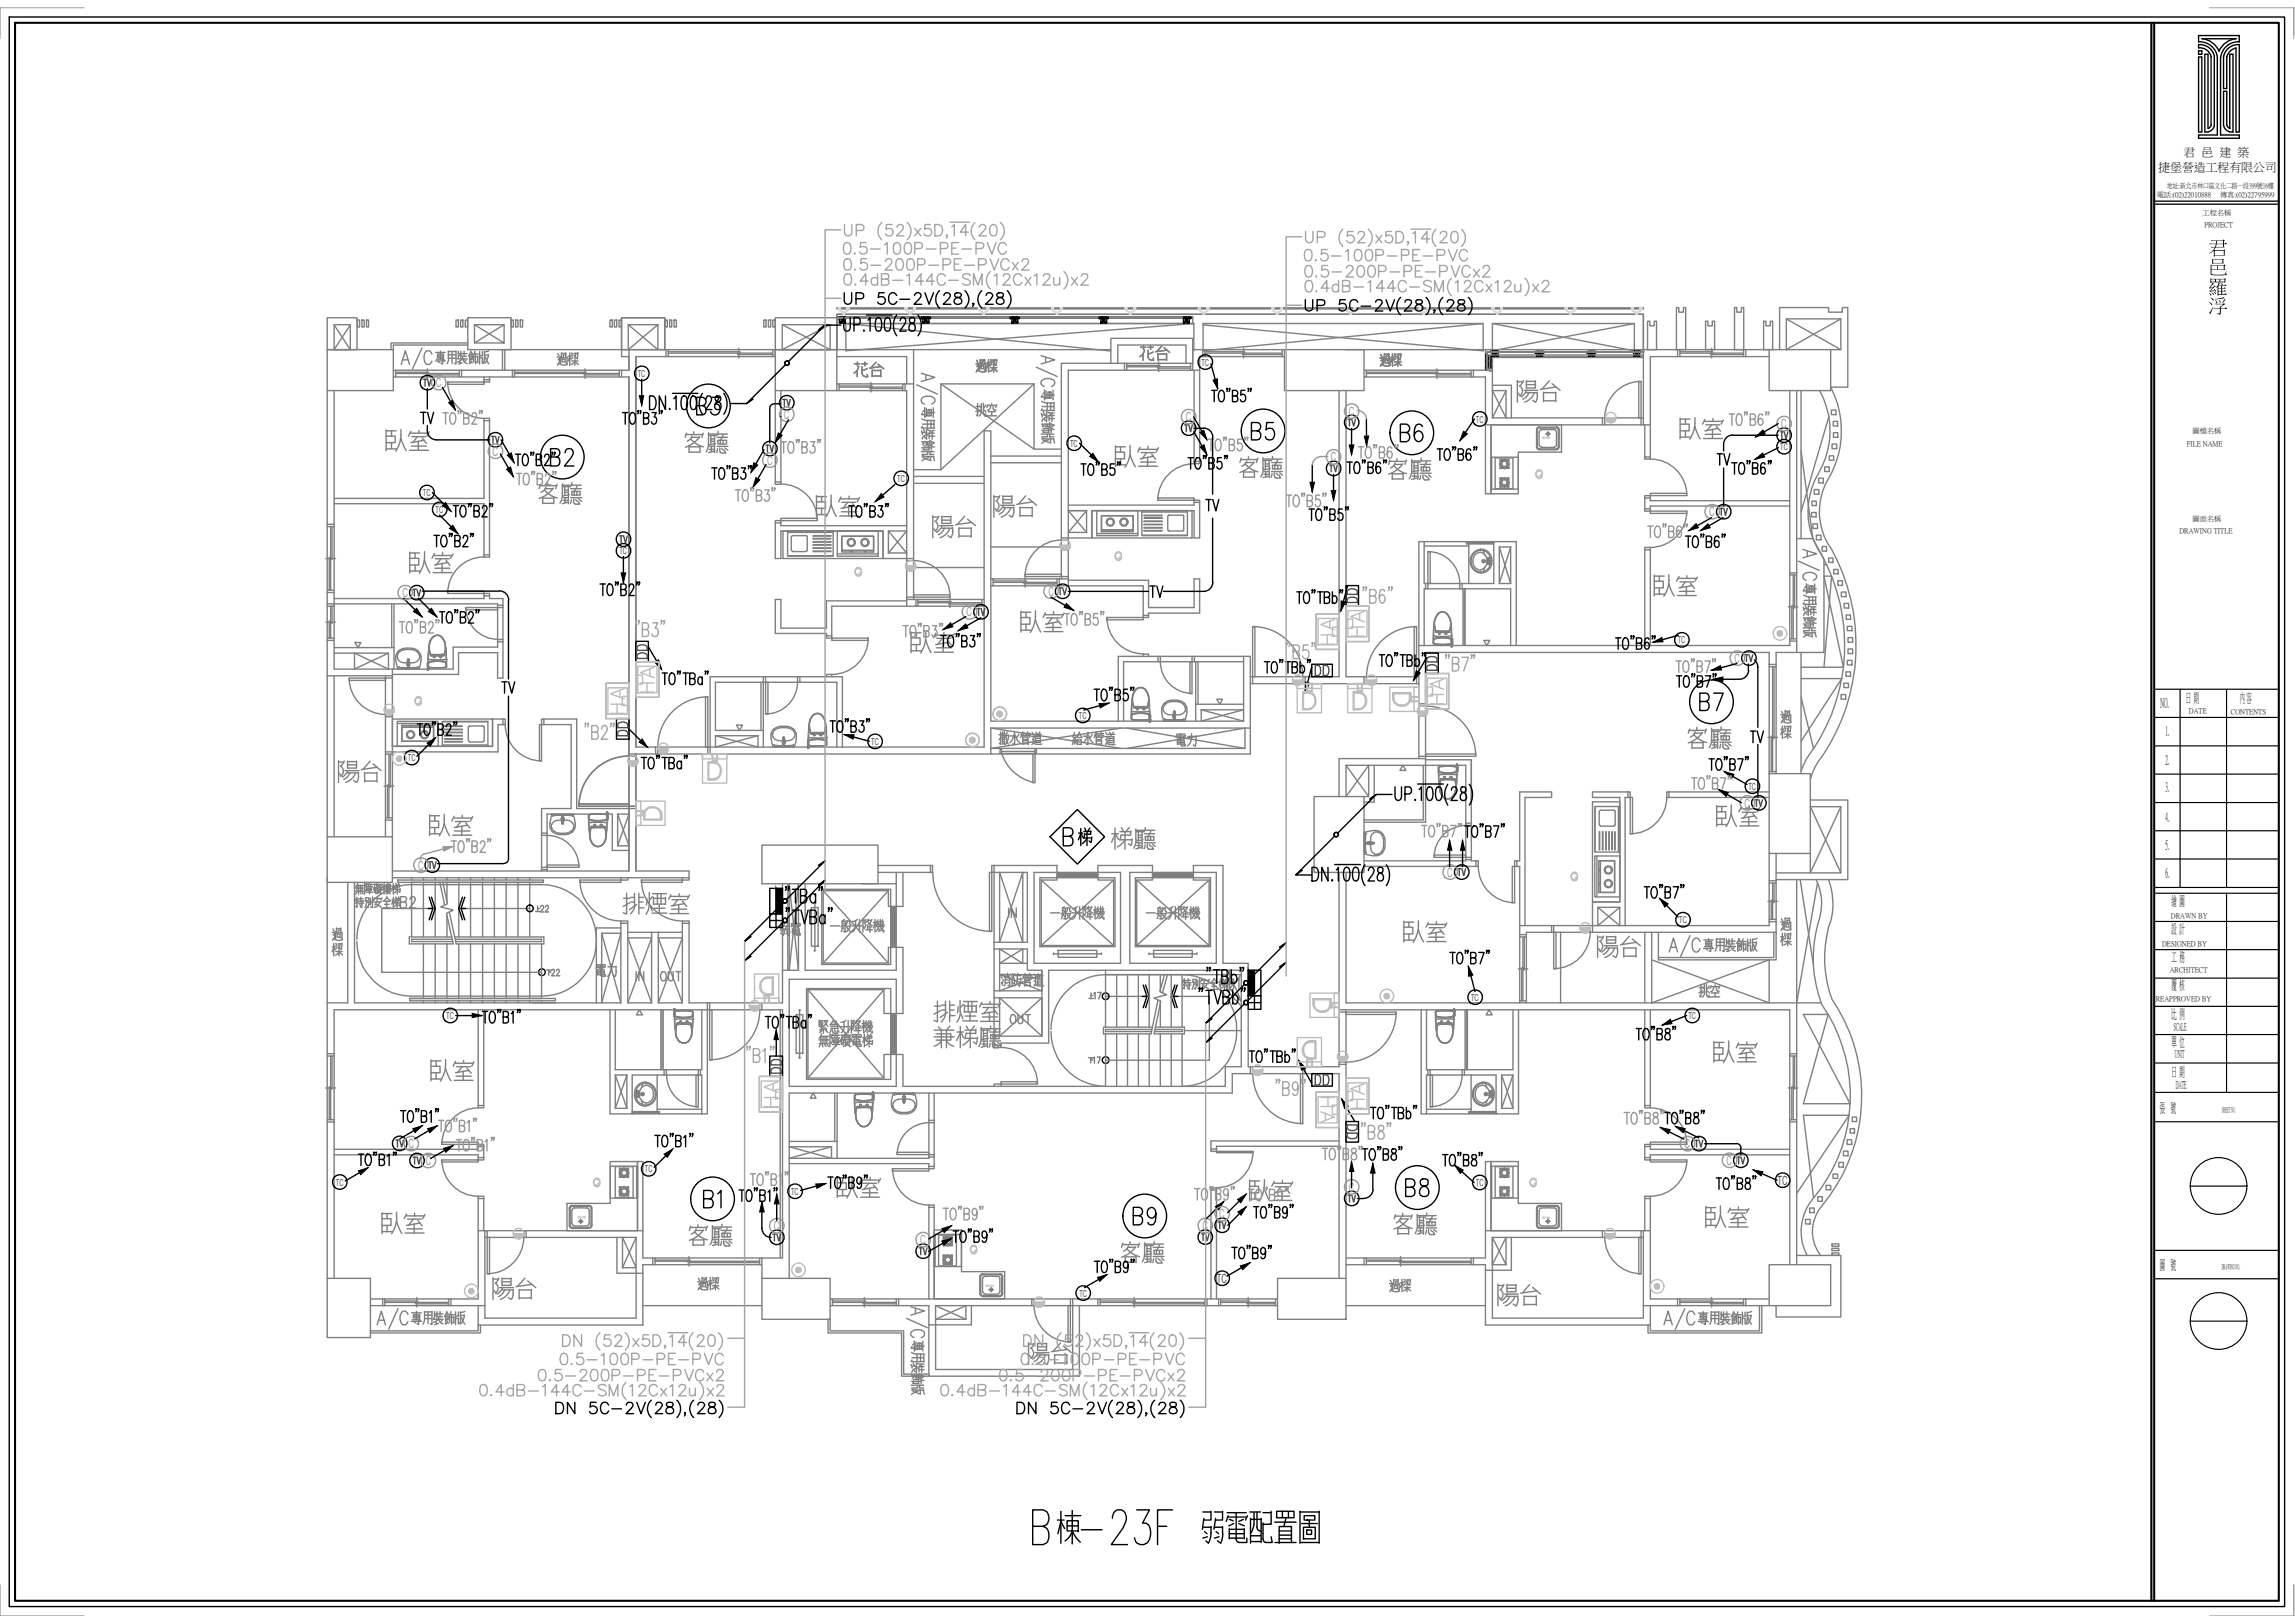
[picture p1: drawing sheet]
<svg xmlns="http://www.w3.org/2000/svg" width="420mm" height="297mm" viewBox="0 0 420 297" stroke-linecap="round" stroke-linejoin="round" font-family="sans-serif">
<defs><g id="words">
<text font-size="26.9" fill="#bcbcbc" x="186.6" y="163.7">梯廳</text>
<g font-size="20.7">
<text x="61" y="87.1">臥室</text>
<text x="194.7" y="90">臥室</text>
<text x="65.3" y="109.4">臥室</text>
<text x="304.1" y="199">臥室</text>
<text x="219.1" y="224.4">臥室</text>
<text x="60.3" y="230.4">臥室</text>
</g>
<text font-size="20.7" fill="#969696" x="139.7" y="99.1">臥室</text>
<g font-size="20.7" fill="#bcbcbc">
<text x="293.2" y="113.6">臥室</text>
<text x="177.1" y="120.3">臥室</text>
</g>
<g font-size="20.3" fill="#bcbcbc">
<text x="298.1" y="84.7">臥室</text>
<text x="157" y="123.8">臥室</text>
<text x="247.3" y="176.7">臥室</text>
<text x="302.7" y="229">臥室</text>
</g>
<g font-size="20.3">
<text x="304.4" y="155.6">臥室</text>
<text x="69.1" y="157.3">臥室</text>
<text x="69.1" y="202.1">臥室</text>
</g>
<text font-size="20.3" fill="#969696" x="143.6" y="223.7">臥室</text>
<text font-size="18.5" fill="#7f7f7f" x="184.5" y="160.2">B梯</text>
<text font-size="17.6" fill="#969696" x="91" y="94.5">客廳</text>
<g font-size="17.6">
<text x="301.3" y="139.3">客廳</text>
<text x="247.6" y="228.2">客廳</text>
</g>
<g font-size="17.2">
<text x="117.8" y="85">客廳</text>
<text x="219.1" y="89.6">客廳</text>
<text x="246.6" y="90">客廳</text>
<text x="118.5" y="230">客廳</text>
</g>
<text font-size="17.2" fill="#969696" x="197.6" y="233.2">客廳</text>
<text font-size="12.3" fill="#7f7f7f" x="320.7" y="174.6">過樑</text>
<g font-size="11.9" fill="#7f7f7f">
<text x="320.7" y="136.5">過樑</text>
<text x="55.4" y="176.4">過樑</text>
</g>
<g font-size="11.5">
<text x="273.4" y="75.8">陽台</text>
<text x="190.9" y="139">給水管道</text>
</g>
<g font-size="11.5" fill="#7f7f7f">
<text x="177.4" y="97">陽台</text>
<text x="269.9" y="241.3">陽台</text>
</g>
<g font-size="11.5" fill="#bcbcbc">
<text x="57.5" y="145.3">陽台</text>
<text x="287.9" y="177.4">陽台</text>
<text x="85.7" y="240.2">陽台</text>
</g>
<text font-size="11.5" fill="#a4a4a4" x="183.8" y="251.9">陽台</text>
<text font-size="11" fill="#bcbcbc" x="166.2" y="100.5">陽台</text>
<text font-size="10.6" x="152.8" y="70.2">花台</text>
<g font-size="10.1" fill="#7f7f7f">
<text x="98.4" y="69.5">過樑</text>
<text x="175.3" y="70.9">過樑</text>
<text x="249.4" y="69.8">過樑</text>
<text x="124.2" y="238.8">過樑</text>
<text x="250.8" y="239.2">過樑</text>
</g>
<text font-size="10.1" x="205" y="67">花台</text>
<g font-size="8.8" fill="#7f7f7f">
<text x="212.4" y="139">電力</text>
<text x="106.2" y="181.3">電力</text>
</g>
<text font-size="8.4" fill="#7f7f7f" x="176.4" y="78.3">挑空</text>
<text font-size="8.4" x="308.7" y="184.9">挑空</text>
<g font-size="6.6">
<text x="126.3" y="77.3">B3</text>
<text x="310.1" y="131.2">B7</text>
<text x="256.1" y="220.1">B8</text>
<text x="127.7" y="222.2">B1</text>
<text x="206.4" y="225.4">B9</text>
</g>
<g font-size="6.6" fill="#969696">
<text x="227.9" y="81.8">B5</text>
<text x="255.1" y="82.2">B6</text>
<text x="99.5" y="86.4">B2</text>
</g>
<g font-size="6.2" fill="#bcbcbc">
<text x="250.8" y="117.5" transform="rotate(-90 250.8 117.5)">HA</text>
<text x="115.4" y="131.9" transform="rotate(-90 115.4 131.9)">HA</text>
<text x="250.8" y="203.9" transform="rotate(-90 250.8 203.9)">HA</text>
</g>
<g font-size="5.7" fill="#bcbcbc">
<text x="245.2" y="119.2" transform="rotate(-90 245.2 119.2)">HA</text>
<text x="120.6" y="127.7" transform="rotate(-90 120.6 127.7)">HA</text>
<text x="265.3" y="130.2" transform="rotate(-90 265.3 130.2)">HA</text>
<text x="116.8" y="151.3">D</text>
<text x="143.2" y="203.9" transform="rotate(-90 143.2 203.9)">HA</text>
</g>
<g font-size="5.7">
<text x="140.4" y="172.5">弱電</text>
<text x="245.2" y="206.7" transform="rotate(-90 245.2 206.7)">HA</text>
</g>
<g font-size="5.3" fill="#a4a4a4">
<text x="153.1" y="47.6">0.5-100P-PE-PVC</text>
<text x="153.1" y="50.8">0.5-200P-PE-PVCx2</text>
<text x="237.4" y="49">0.5-100P-PE-PVC</text>
<text x="237.8" y="51.9">0.5-200P-PE-PVCx2</text>
<text x="97.4" y="254">0.5-200P-PE-PVCx2</text>
<text x="181.7" y="254">0.5-200P-PE-PVCx2</text>
</g>
<g font-size="5.3">
<text x="75.8" y="78.7">TV</text>
<text x="317.5" y="86.4" transform="rotate(-90 317.5 86.4)">TV</text>
<text x="219.4" y="94.9">TV</text>
<text x="90.7" y="128.1">TV</text>
<text x="319.3" y="137.2">TV</text>
</g>
<g font-size="5.3" fill="#bcbcbc">
<text x="253.6" y="130.2">D</text>
<text x="239.2" y="186.3">D</text>
</g>
<g font-size="4.9">
<text x="209.2" y="110.4">TV</text>
<text x="249.4" y="111.5" transform="rotate(-90 249.4 111.5)">DD</text>
<text x="263.9" y="123.8" transform="rotate(-90 263.9 123.8)">DD</text>
</g>
<g font-size="4.9" fill="#4c4c4c">
<text x="119.2" y="121.7" transform="rotate(-90 119.2 121.7)">DD</text>
<text x="143.9" y="197.6" transform="rotate(-90 143.9 197.6)">DD</text>
</g>
<g font-size="4.9" fill="#bcbcbc">
<text x="239.5" y="124.9">DD</text>
<text x="115.7" y="135.8" transform="rotate(-90 115.7 135.8)">DD</text>
<text x="239.5" y="199.7">DD</text>
</g>
<text font-size="4.9" fill="#7f7f7f" x="183.8" y="188.7">OUT</text>
<text font-size="4.9" fill="#969696" x="249.4" y="209.5" transform="rotate(-90 249.4 209.5)">DD</text>
<g font-size="4.9" fill="#a4a4a4">
<text x="101.2" y="250.8">0.5-100P-PE-PVC</text>
<text x="185.6" y="250.8">0.5-100P-PE-PVC</text>
</g>
<g font-size="4.4" fill="#4c4c4c">
<text x="76.2" y="72">TV</text>
<text x="328.1" y="81.5" transform="rotate(-90 328.1 81.5)">TV</text>
<text x="112.2" y="100.5">TV</text>
<text x="74.4" y="110.4">TV</text>
<text x="181.3" y="113.9" transform="rotate(-90 181.3 113.9)">TV</text>
<text x="71.3" y="211.3">TV</text>
<text x="221.9" y="226.1">TV</text>
</g>
<g font-size="4.4" fill="#969696">
<text x="139" y="84">TV</text>
<text x="313.6" y="95.6">TV</text>
<text x="192.6" y="110.1">TV</text>
<text x="320" y="148.9">TV</text>
<text x="269.2" y="161.6" transform="rotate(-90 269.2 161.6)">TV</text>
<text x="309" y="211.3">TV</text>
</g>
<g font-size="4.4">
<text x="321.7" y="122.4" transform="rotate(-90 321.7 122.4)">TV</text>
<text x="245.5" y="221.2">TV</text>
</g>
<g font-size="4.4" fill="#bcbcbc">
<text x="238" y="129.9">D</text>
<text x="247.2" y="129.9">D</text>
<text x="255" y="126.2" transform="rotate(90 255 126.2)">D</text>
<text x="129.1" y="142.7">D</text>
<text x="121.2" y="150.6" transform="rotate(-90 121.2 150.6)">D</text>
<text x="142.1" y="178.8" transform="rotate(-180 142.1 178.8)">D</text>
<text x="240.4" y="182.2" transform="rotate(90 240.4 182.2)">D</text>
<text x="241.4" y="190.5" transform="rotate(-180 241.4 190.5)">D</text>
</g>
<g font-size="4.4" fill="#7f7f7f">
<text x="187" y="169" transform="rotate(-90 187 169)">IN</text>
<text x="115.4" y="180.6">IN</text>
<text x="119.6" y="180.6">OUT</text>
</g>
<g font-size="4">
<text x="142.2" y="75.5">TV</text>
<text x="215.5" y="80.1">TV</text>
<text x="316.8" y="214.1">TV</text>
<text x="140.4" y="228.2">TV</text>
</g>
<g font-size="4" fill="#4c4c4c">
<text x="92.1" y="82.2" transform="rotate(-90 92.1 82.2)">TV</text>
<text x="74.4" y="214.1">TV</text>
<text x="167.2" y="230.7">TV</text>
<text x="218.7" y="228.2">TV</text>
</g>
<g font-size="4" fill="#969696">
<text x="245.5" y="79">TV</text>
<text x="245.5" y="87.5" transform="rotate(-90 245.5 87.5)">TV</text>
<text x="77.3" y="160.2">TV</text>
</g>
<g font-size="2.4">
<text x="395.6" y="129.5">NO.</text>
<text x="400.2" y="128.5">日 期</text>
<text x="410.1" y="128.4">內 容</text>
<text x="396.5" y="134.4">1.</text>
<text x="396.5" y="139.8">2.</text>
<text x="396.5" y="144.8">3.</text>
<text x="396.5" y="155.4">5.</text>
<text x="396.5" y="150.2">4.</text>
<text x="396.5" y="160.5">6.</text>
<text x="397.6" y="165.6">繪 圖</text>
<text x="397.6" y="170.8">設 計</text>
<text x="397.6" y="176">工 務</text>
<text x="397.6" y="181.1">覆 核</text>
<text x="397.6" y="186.4">比 例</text>
<text x="397.6" y="191.5">單 位</text>
<text x="397.6" y="196.9">日 期</text>
<text x="395.4" y="203.5">張 號</text>
<text x="395.4" y="232.3">圖 號</text>
</g>
<g font-size="2.3" fill="#969696">
<text x="79.8" y="70.9">C</text>
<text x="143.5" y="76.7">C</text>
<text x="217.1" y="77.1">C</text>
<text x="246.9" y="76.1">C</text>
<text x="90.2" y="83.5">C</text>
<text x="326.1" y="78.4">C</text>
<text x="140.4" y="85.1">C</text>
<text x="243.6" y="84.4">C</text>
<text x="312.9" y="94.5">C</text>
<text x="73.7" y="109.3">C</text>
<text x="177" y="112.8">C</text>
<text x="191.9" y="109.1">C</text>
<text x="317.5" y="121.3">C</text>
<text x="319.4" y="147.8">C</text>
<text x="76.5" y="159.2">C</text>
<text x="265" y="160.5">C</text>
<text x="74.8" y="210.1">C</text>
<text x="77.9" y="213.2">C</text>
<text x="308.4" y="210.1">C</text>
<text x="316.1" y="213.2">C</text>
<text x="246.9" y="218.1">C</text>
<text x="141.7" y="225.2">C</text>
<text x="168.5" y="227.7">C</text>
<text x="220.2" y="225.2">C</text>
<text x="223.2" y="223">C</text>
</g>
<g font-size="2.3" fill="#4c4c4c">
<text x="325.4" y="216.9">TC</text>
<text x="222.8" y="234.8">TC</text>
</g>
<g font-size="2.2">
<text x="399.8" y="28.6">君 邑 建 築</text>
<text x="395.1" y="31.4">捷堡營造工程有限公司</text>
</g>
<g font-size="1.9">
<text x="398" y="188.5">SCALE</text>
<text x="398.2" y="193.5">UNIT</text>
<text x="398.4" y="199">DATE</text>
</g>
<g font-size="1.7" fill="#4c4c4c">
<text x="116.8" y="69">TC</text>
<text x="220" y="66.9">TC</text>
<text x="270.2" y="77.3">TC</text>
<text x="195.9" y="81.7">TC</text>
<text x="325.9" y="82.4">TC</text>
<text x="164.3" y="88.2">TC</text>
<text x="77.4" y="90.8">TC</text>
<text x="79.8" y="93.9">TC</text>
<text x="113.4" y="101.4">TC</text>
<text x="307.2" y="117.8">TC</text>
<text x="197.5" y="131.6">TC</text>
<text x="159.5" y="136.3">TC</text>
<text x="74.7" y="139.3">TC</text>
<text x="320.1" y="144.5">TC</text>
<text x="307.4" y="169">TC</text>
<text x="269.3" y="183.2">TC</text>
<text x="81.7" y="186.5">TC</text>
<text x="309.1" y="186.5">TC</text>
<text x="118.1" y="214.6">TC</text>
<text x="61.5" y="217">TC</text>
<text x="144.8" y="218.7">TC</text>
<text x="270.2" y="217.1">TC</text>
<text x="197.6" y="237.3">TC</text>
</g>
<g font-size="1.3">
<text x="396.7" y="34.4">地址:新北市林口區文化二路一段399號16樓</text>
<text x="394.8" y="36.1">電話:(02)22010888</text>
<text x="403.2" y="39.3">工程名稱</text>
<text x="403.6" y="41.6">PROJECT</text>
<text x="406.4" y="36.1">傳真:(02)22795999</text>
<text x="400.3" y="81.6">FILE NAME</text>
<text x="401.4" y="79.3">圖檔名稱</text>
<text x="401.4" y="95.3">圖面名稱</text>
<text x="399" y="97.6">DRAWING TITLE</text>
<text x="400.7" y="130.5">DATE</text>
<text x="408.4" y="130.6">CONTENTS</text>
<text x="395.8" y="173.1">DESIGNED BY</text>
<text x="397.4" y="168">DRAWN BY</text>
<text x="397.2" y="177.9">ARCHITECT</text>
<text x="394.7" y="183.2">REAPPROVED BY</text>
<text x="406.8" y="203.4">SHEET NO.</text>
<text x="406.7" y="232.2">DRAWING NO.</text>
</g>
<g font-size=".6" fill="#7f7f7f">
<text x="282.3" y="80.3">50*50</text>
<text x="107.3" y="222.6" transform="rotate(-180 107.3 222.6)">50*50</text>
<text x="282.3" y="223">50*50</text>
<text x="180.4" y="235.5">50*50</text>
</g>
</g></defs>
<!-- layer: A09 -->
<path d="M0 1.4h.1M0 1.4v5M15.4 1.4h-15.4v5.7M404.5 1.4h15.4v5M419.9 1.4h.1M419.9 1.4v5.7M0 295.7h.1M0 295.7v-5.6v5.6h15.4M404.5 295.7h15.4v-5.6v5.6M419.9 295.7h.1" fill="none" stroke="#9f9f9f" stroke-width=".18"/>
<!-- layer: TEXT -->
<g fill="none" stroke="#000" stroke-width=".25">
<path d="M189.1 279.3h1.9a1.58 1.58 0 0 0 1.1-1.5 1.58 1.58 0 0 0-1.1-1.5h-1.9v6.4h1.9a1.62 1.62 0 0 0 1-2.1l-.4-.9-.6-.4M193.6 278.2h1.2M194.2 276.6v5.8M194.9 279.8l-.7-1.3-.5 2.2M195 277.4h2.9M195.4 279.3h2M196.3 276.5v6.1M198 280h3.8M203.7 277.9a1.55 1.55 0 0 1 .8-1.6h.9a1.71 1.71 0 0 1 .6 2.5l-.4 .9-2.1 3h2.9M208.1 276.3h2.3l-1.2 2.5h.6a1.81 1.81 0 0 1 .9 2.1l-.3 .9a1.42 1.42 0 0 1-1.5 .9 1.42 1.42 0 0 1-1.2-1.2M211.9 279.3h1.7M214.7 276.3h-2.8v6.4"/>
<path d="M220.2 276.7h1.5M220.2 279.5h1.5M220.4 277.9l-.3 2M221.7 276.6v1.6h-1.3M221.7 279.4l-.1 1.9-.4 1.1M222.3 276.7h1.5M222.3 279.5h1.5M222.5 277.9l-.3 2M223.8 276.6v1.6h-1.3M223.8 279.4v1.2M224.7 276.8h3.5M224.7 277.7h3.6"/>
<path d="M224.8 277.4l-.3 1.1M225 279.9h2.8M225 279.8v1.8M225 278.1l.8 .2M225.8 278.8l-.8 .5M226.3 276.8v5M226.8 278.8l1 .5M227.6 278.1l-.8 .4M227.8 279.8v1.8M228.4 277.4l-.4 .8M228.8 276.7h2M228.9 277.9v4.5"/>
<path d="M229 278.1h1.9M229.6 276.8v2.2l-.6 1.6M230.1 276.8v2.7l.1 .3 .4 .3M230.9 277.9v4.4M231.2 276.8h1.5M231.2 278.7v2.9l.1 .3 .4 .4M232.7 276.6v2.4h-1.5M233.4 278.6h3.9M233.7 276.6h3.2v1.2h-3.2v-1.1M234.8 276.6v1.2M235.4 277.9l-.4 1.5M235.9 276.7v1.1"/>
<path d="M238 276.6v5.8M238 276.7h3.5M238.3 278.8h2.9M238.6 279.5h2.2v2.1h-2.2zM238.8 277.4h1.9v.8h-1.9zM239.7 278.2v1.2M241.5 276.6v5.8M196.3 280.1l.5 1 1 1.1M196.3 280.3l-.7 1.2-.6 .5M197.4 280.2h-2v-1.9h2v2M220.5 280.3l.5 .4M220.8 282l.4 .4"/>
<path d="M221.1 281.2l-.9 .3M222.6 280.3l.5 .4M222.9 282l.6 .4M223.2 281.2l-.9 .3M223.9 280.6l-.2 1.1-.2 .7M225 281.5h2.8M225 280.7h2.8M226.3 281.6l.1 .3 .4 .4M228.3 281.5v.8h-1.5M228.9 282.1h2M228.9 281.1h1.9M230.6 280.2h.2"/>
<path d="M232.7 281.2l.2 1.1h-1.2M233.4 282.3h3.9M234.2 281.6h2.2M234.2 281h2.2M234.2 280.2h2.2M236.4 282.3v-2.9h-2.2v3M238 282.3h3.5M239.2 280v.8h.9v-.8h-.8"/>
</g>
<!-- layer: A04 -->
<g fill="none" stroke="#000" stroke-width=".21">
<path d="M394.4 126.1h22.8M394.4 131.3h22.8M394.4 136.5h22.8M399.1 126.1v36.3M407.6 126.1v36.3M394.4 157.2h22.8M394.4 146.9h22.8M394.4 152h22.8M394.4 141.7h22.8M394.4 163.5h22.8M394.4 168.6h22.8M394.4 162.4h22.8"/>
<path d="M394.4 173.8h22.8M394.4 179h22.8M407.6 163.5v36.4M394.4 184.2h22.8M394.4 189.3h22.8M394.4 194.5h22.8M394.4 199.9h22.8M394.4 205.3h22.8M401 217.1h10.3M394.4 234h22.8M394.4 228.8h22.8M401 241.8h10.3"/>
<circle cx="406.2" cy="217" r="5.2"/>
<circle cx="406.2" cy="241.8" r="5.2"/>
</g>
<!-- layer: A01 -->
<path d="M2.8 4.2h414.4v288.8h-414.4zM393.9 4.2v288.8M394.4 4.2v288.8" fill="none" stroke="#000" stroke-width=".38"/>
<!-- layer: A03 -->
<path d="M1.7 3.1h416.6v290.9h-416.6zM394.4 37.4h22.8M394.4 36.8h22.8" fill="none" stroke="#000" stroke-width=".25"/>
<g fill="#000">
<path d="M404.7 50.9l.2 .1h2.3l.1-.1 .2 .1-.1 .7h-2.6l-.1 .1zM404.8 51.1v.4h.7v-.4zM405.7 51.1v.4h.6v-.4zM406.5 51.1v.4h.7v-.4zM405 51.8l.3 .2-.8 .6h.2a.45 .45 0 0 0 .6-.4l.3 .2-1 .8h.8v-.3l.3 .5-.2-.2-.8 .2-.1 .1a.32 .32 0 0 1 0-.3 .32 .32 0 0 1 .2-.3l.3-.3-.4 .1a.17 .17 0 0 1-.2 0 .17 .17 0 0 1 .1-.2zM404.5 53.6a.3 .3 0 0 1 .3 .2 .3 .3 0 0 1-.1 .3zM404.9 53.5a.32 .32 0 0 1 .3 .5zM405.3 53.4a.27 .27 0 0 1 .3 .1 .27 .27 0 0 1 0 .3zM406.1 51.7l.3 .1-.3 .4h.7l-.2-.4 .3 .2v.2h.3l.2-.1 .2 .1-.8 .1v.4h.3l.2-.1 .2 .1-.7 .1v.4h.3l.2-.1 .2 .1-.7 .1v.5h.4l.2-.1 .2 .3h-1.5v.1h-.1v-1.7l-.3 .3v-.1l.3-.3zM406.1 53.3v.5h.6v-.5zM406.1 52.8v.4h.6v-.4zM406.1 52.3v.4h.6v-.4z"/>
<path d="M404.7 54.4l.2 .2a.27 .27 0 0 1 .3 .1 .27 .27 0 0 1-.1 .3zM404.5 55.3l.2 .1a.27 .27 0 0 1 .3 .2 .27 .27 0 0 1-.1 .3zM405.2 56.1l-.5 1.4a.47 .47 0 0 1 .1-.7zM405.5 54.7l1.2-.2a.31 .31 0 0 1 .6 .1zM405.5 54.9l.3 .2v.4zM406.2 54.8l.1 .1a.28 .28 0 0 1 .2 .3 .28 .28 0 0 1-.1 .2zM407.2 54.8l.2 .1-.6 .6zM405.6 55.6h1.4l.2-.1 .2 .2-.7 .4-.1 .4h.7l.2-.3 .2 .3h-1.1v.8a.26 .26 0 0 1-.2 .3 .26 .26 0 0 1-.3-.2l-.3-.1h.6v-.8l-1.1 .1-.1-.2 1.2 .1v-.5l.2 .1 .4-.4h-1.4z"/>
<path d="M404.8 44h2.2l.1-.2 .2 .2-.1 .1v.5l.3-.2 .2 .2-.5 .1v.6h-1.6l-.2 .4h1.9l.1 1.1h-1.9v.1l-.2 .1v-1.2l-.5 .5-.4 .1 .8-.6 .3-.5h-.7l-.1-.1h.8l.2-.5h-1.2v-.1h1.2v-.2l.1-.3h-1zM405.5 45.9v.8h1.6v-.8zM405.9 44.1l-.1 .5h1.2v-.5zM405.8 44.7l-.2 .5h1.4v-.5z"/>
<path d="M405 47.4l.2 .1h1.7l.1-.1 .2 .1-.2 .1 .2 .6h-2l-.2 .1zM405.2 47.6v.5h1.7v-.5zM404.9 48.6v.7h1v-.7zM404.7 48.4l.2 .1h2.4l.1 .1-.1 .1v.5l.1 .2h-2.5v.8h2a.46 .46 0 0 0 .5-.1 .46 .46 0 0 0 .1-.5l.1 .5a.18 .18 0 0 1 0 .2 .18 .18 0 0 1-.2 .1l-2.6-.1-.1-.1zM406 48.6v.7h1.1v-.7z"/>
</g>
<!-- layer: 4 -->
<g fill="none" stroke="#000" stroke-width=".25">
<path d="M402.5 9.3h.6v.6h-.6zM402.5 10.4h.6v13.8h-.6zM402.5 7.7v-1.2h7.5v1.2M402.5 8.2v.6M402.5 7.7a3.2 3.2 0 0 1 3.5 2.9M402.5 8.8a2.14 2.14 0 0 1 2.3 1.5M402.5 8.2a2.73 2.73 0 0 1 2.9 2.1M403.1 7.1a3.8 3.8 0 0 1 3.2 2.3 3.8 3.8 0 0 1 3.1-2.3h-6.3M404.8 10.4v12.6l-.5 .5M405.4 10.3v12.7a1.46 1.46 0 0 1-1.1 1.1M405.9 10.6v14.1h-3.4v.6h7.5v-.6h-3.5v-14.1M407.1 10.3v5.9h.6v-5.8"/>
<path d="M410 8.2v16h-.6v-15.4a2.14 2.14 0 0 0-1.7 1.5M410 8.2a2.73 2.73 0 0 0-2.9 2.1M410 7.7a3.2 3.2 0 0 0-3.5 2.9M404.2 23.5v-13.6h-.6v14.3h.6M407.1 23a1.46 1.46 0 0 0 1.1 1.1M407.7 23v-6.3h-.6v6.4M407.7 23l.5 .5M408.2 23.5v-13.6h.6v14.3h-.6"/>
</g>
<!-- layer: LIFT -->
<g fill="none" stroke="#7f7f7f" stroke-width=".25">
<path d="M148.5 166.1h1.3v7.1h-1.3zM149 165.3h.3M149.2 165.3v8.7M150.5 162.8h12.6v13.7h-12.6zM150.7 163l11.9 13.3M162.6 163l-11.9 13.3M163.1 165.9h-.5v-2.9h-11.9v13.3h11.9v-2.9h.5M163.2 165.9h.3v3.8h-.3zM163.2 169.7h.3v3.7h-.3zM163.7 165.9h.2v3.8h-.2zM163.7 169.7h.2v3.7h-.2zM164.1 165.9v7.5"/>
<path d="M190.4 160.6h13.7v12.7h-13.7zM192.9 174.4v.3M192.9 174.6h8.7M193.7 173.9h7.1v1.3h-7.1zM201.6 174.4v.3M207.9 160.6h13.7v12.7h-13.7zM210.4 174.6h8.7M210.4 174.4v.3M211.2 173.9h7.1v1.3h-7.1zM219.1 174.4v.3M145.8 185.7h1.2v7.1h-1.2zM146.2 193.6h.4"/>
<path d="M146.2 184.9h.4M146.4 184.9v8.7M147.7 180.9h15.4v16.7h-15.4zM147.9 181.1l13.9 16.2M161.8 181.1l-13.9 16.2M163.1 185.5h-1.3v-4.4h-13.9v16.2h13.9v-4.3h1.3M163.2 189.2h.3v3.8h-.3zM163.2 185.5h.3v3.7h-.3zM163.7 189.2h.2v3.8h-.2zM163.7 185.5h.2v3.7h-.2zM164.1 185.5v7.5"/>
</g>
<!-- layer: WALL -->
<g fill="none" stroke="#7f7f7f" stroke-width=".25">
<path d="M59.9 71.5v24.5M61.2 71.5v24.5M115.1 67.8v-3.8h6.8v1.3h-5.5v71.4h3.6v1.3h-4.9v-69M141.9 64v1.3M165.7 70.3h1.6v31.9M166 71.5v30.7M194.3 66.5v32M195.6 67.8v30.7M218.4 64h1.8v1.3h-.6v2.5M245.2 71.5v52.4M246.4 71.5v52.4h3.3v1.2h-10.8v-1.2M271.9 77.8h21.5"/>
<path d="M273.2 76.5h20.2M327.7 71.5v33.3h1.2v-33.3M59.9 117.2h1.3v5.3h10.6v1.2h-11.9zM327.7 118.1h-67.9v10.7h1.2v-9.4h62.9M327.7 117.3h1.2v2.1h-3.7v2.2h-1.3M70.6 137.6v-6.4h1.2v6.4M181.4 133.3h47.5v-13.2h-1.2v11.9h-46.3v-53.1h-1.2v57.8h-50.2v1.3h51.4M115.1 148v11.4h-43.3M116.4 148v11.4h9.8v1.2h-54.4M160.7 158.4h9.6v1.3h-9.6M164.1 159.7v6.2h1.2v-6.2M189.3 159.7v16.6h15.8v-16.6"/>
<path d="M206.8 159.7v16.6h15.9v-16.6h-4.2M218.5 158.4h5.4v17.9h4.6v18.9h.4v1.3h-3.3v3.6h-81.1v33.9M245.2 145.8v-7h15.8v1.3h-14.6v5.7M245.2 159.7v25.1h82.5M63.7 161.5v22h-3.8v9.4h1.3v-8.1h68.3v-1.3h-3.3v-14.5h-1.3v14.5h-4.4v-12.9h-1.2v12.9h-4.4v-14.5h-1.2v14.5h-48.8v-22M146.2 161.7v15.9h-2.9v5.9h-3.8v1.3h3.8v45.4M147.4 161.7v15.9h16.7v-4.2h1.2v12.1h-1.2v-6.3h-19.6v19.6h19.6v-5.8h1.2v5.8h59v-3.6h2.9v-17.6h-35.2v13.3h-8.7v.4h-1.3v-1.7h8.8v-7h-8.8v-1.3h8.8v-3.7M182 172.5v1.2h6.1v3.9h2.7v12M278.2 169.4h5.9M279.4 170.6h4.7M285.7 170.6v12.9M291.5 169.4h32.4"/>
<path d="M291.5 170.6h33.7M245.2 194.8h1.2v39.2M245.2 196.5v37.5M246.4 183.5h82.5M327.7 205.3v26.2M328.9 205.3v26.2M59.9 234v-28.7h1.3v28.7M67.8 237.7h2.3v1.3h-2.3M87.5 225.2v12.5M88.8 225.2v13.8M117.7 225.2h-21.4v1.3h20.2M164.5 237.7h24.4v1.3h-17.6v3.5h-1.2v-3.5h-5.6z"/>
<path d="M221 237.7h2.1v1.3h-2.1zM271.9 230.2v-5h21.5v1.3h-20.2v6M300.9 225.2v13.8h6.2v-1.3h-5v-12.5M323.9 237.7h-4.3v1.3h4.3"/>
</g>
<!-- layer: STAIR -->
<g fill="none" stroke="#7f7f7f" stroke-width=".25">
<path d="M65.3 171.9a10 10 0 0 1 10.1-10h23.7a10 10 0 0 1 10.1 10M65.3 172.3a10.1 10.1 0 0 0 10.1 10M75.4 161.5v10M77.5 161.5v10M77.5 172.7v10M79.7 166.3h-9.8v11.7h29.2M79.7 161.5v10M79.7 172.7v10M80.5 161.5l.9 4.1M81.1 161.5l.8 3.9-1.2 .6 2.3 .6-1.3 .6 1.3 5.5h-8.1v-1.2h7.8M81.8 161.5v3.5M81.8 167.5v4"/>
<path d="M81.8 172.7v10M82.3 166.9l1.2 5.8h16.1v-1.2h-16.4M82.8 171.9h-7.4v.4h7.5M83.4 171.9h15.7v.4h-15.7M84 161.5v10M84 172.7v10M84 166.3h13M86.1 161.5v10M86.1 172.7v10M88.3 161.5v10M88.3 172.7v10M90.5 161.5v10"/>
<path d="M90.5 172.7v10M92.7 161.5v10M92.7 172.7v10M94.8 161.5v10M94.8 172.7v10M97 161.5v10M97 172.7v10M98 166.8h.9M98.4 165.8v1M98.4 166.3h.4M99 166l.1-.3h.3l.1 .2-.1 .5-.5 .5h.7M99.1 172.7v10"/>
<path d="M99.9 166l.1-.3h.2l.2 .2-.1 .5-.5 .5h.7M100.1 177.5h.8M100.5 177.5v1M100.5 177.7l.3 .3M101 177.7v-.2a.27 .27 0 0 1 .4 0 .27 .27 0 0 1 .1 .4l-.5 .7h.6M101.9 177.7v-.2a.27 .27 0 0 1 .4 0 .27 .27 0 0 1 .1 .4l-.5 .7h.6M109.2 172.3a10.1 10.1 0 0 1-10.1 10M202.4 177.6v10.4M204.4 178.4v9.6M206.4 178.4v9.6M208.4 178.4v9.6M210.4 178.4v9.6"/>
<path d="M212.4 178.4v3.1M213.2 178.4l-.9 3.1 1.3 .6-2.4 .6 1.3 .5-1.2 6h5.5v-1.2h-5.3M213.7 178.4l-.9 3.3M214.4 178.4v9.6M224.6 178.4h-22.2a10.1 10.1 0 0 0-10 10M192.4 188.8a10.1 10.1 0 0 0 10 10v-9.6M199.3 193.6h.8M199.3 182.7h.9M199.7 193.6v.9M199.7 193.8l.3 .3M199.7 181.7v1M199.7 182.2h.4"/>
<path d="M200.2 193.7l.2-.3v1.2M200.2 181.8l.3-.2v1.2M200.9 193.4h.6l-.5 1.2M201 181.6h.6l-.5 1.2M202.4 182.4h8M204.4 189.2v9.6M206.4 189.2v9.6M208.4 189.2v9.6M210.4 189.2v9.6M210.9 188.4h-8.5v.4h8.4M211.5 188.4h4.9v.4h-5M212 183l-1.3 6.2h-8.7v-1.2h9"/>
<path d="M212.4 183.2v4.8M212.4 189.2v9.6M214.4 182.4h7v11.6h-19M214.4 189.2v9.6M216.4 188v-9.6a10 10 0 0 1 10 10M216.8 188.6h10.4M226.4 188.8a10 10 0 0 1-10 10v-9.6"/>
</g>
<g fill="none" stroke="#7f7f7f" stroke-width=".25">
<path d="M85.6 62.8h-14v1.2M85.6 63.1h-13.6v.9M91.6 64h23.5M153.2 64h14.1v6.3M167.3 64h36.1M172.3 70.3l17 11.9M189.3 70.3l-17 15.7M246.4 64h25.5M300.9 65.3h-27.7v2.5M300.9 64h-29v3.8M329.7 71.5v27.1M167.3 87.2h12.9"/>
<path d="M181.4 83.5h12.9M194.3 82.2h-5v-11.9h-17v15.7h-5M195.6 93.5l3.3 3.9M198.9 93.5l-3.3 3.9M328.9 98.6h3l2 3.7v17.1h-5M71.1 119.5l-6.2 3v-3l6.2 3M274.5 100.1l2.1 6.7M276.6 100.1l-2.1 6.7M329.7 119.4v22.2M59.9 123.7v29.4M61.2 123.7v29.4M131 134.6l7.8 2.1"/>
<path d="M138.8 134.6l-7.8 2.1M206.3 133.3l21.6 3.7M219.9 129.9l7.8 2.1M227.7 129.9l-7.8 2.1M227.9 133.3l-21.6 3.7M113.1 149l2 5.8M115.1 149l-2 5.8M246.4 140.1l4.2 5.7M250.6 140.1l-4.2 5.7M59.9 160.6v22.9M110.2 170.8l3.5 12.7M113.7 170.8l-3.5 12.7"/>
<path d="M114.9 171.6l4.4 11.9M119.3 171.6l-4.4 11.9M120.5 171.6l4.4 11.9M124.9 171.6l-4.4 11.9M146.2 161.7l-1.7 15.9v-15.9l1.7 15.9M157.8 161.7h6.3M183 173.7l4.2 2.6v-2.6l-4.2 2.6h5.1M301.1 170.6v12.9M302.4 170.6v12.9M324.7 170.6v4.6h-21.1M325.2 170.6v5.1h-21.6M328.9 161v22.5"/>
<path d="M112.6 196.8l2.2 6M114.8 196.8l-2.2 6M183 181.3l7.8-2.9h-7.8l7.8 2.9M183 182.6l7.8 7M190.8 182.6l-7.8 7M225.1 181l2.1-2.6h-2.1l2.1 4.8M274.9 196.8l2.1 6M277 196.8l-2.1 6M116.5 233v8.2h-27.7M117.7 233v9.5h-30.2v1.1h-19.7M117.7 239h21.8M171.3 239l5.5 2.5"/>
<path d="M176.8 239l-5.5 2.5M196.4 239v11.6h-25.1v-8.1M197.6 239v12.9h-27.5v-9.4M246.4 239h25.5M273.2 226.5l2.5 5M275.7 226.5l-2.5 5M300.9 239v2.2h-27.7M302.1 239v3.5h-30.2M322.1 239v4.6h-20v-1.1M322.5 239v5h-20.8v-1.5M88 242.5v1.5h-20.2M151.6 241.5v2.5h13.5v7.9h5"/>
<path d="M152 241.5v2.1h13.4v7.9h4.7"/>
</g>
<!-- layer: STAIR -->
<g fill="none" stroke="#000" stroke-width=".25">
<path d="M78.4 166.3h.8M78.6 164.2l.6 2.1-.6 2M79 164.2l.7 2.1-.7 2M84.4 166.3h.9M84.7 164.2l-.7 2.1 .7 2M85.1 164.2l-.7 2.1 .7 2M209.1 182.4h.9M209.3 180.3l.7 2.1-.7 2M209.7 180.3l.7 2.1-.7 2M214.8 182.4h.8M215.1 180.3l-.7 2.1 .7 2M215.5 180.3l-.7 2.1 .7 2"/>
<circle cx="97" cy="166.3" r=".61"/>
<circle cx="99.2" cy="177.9" r=".61"/>
<circle cx="202.4" cy="182.3" r=".61"/>
<circle cx="202.4" cy="194" r=".61"/>
</g>
<!-- layer: OPEN -->
<g fill="none" stroke="#7f7f7f" stroke-width=".25">
<path d="M94.2 68.1h13.1v.3M94.2 68.4h19.2M94.2 67.8h19.2M94.2 69h19.2M121.9 64h.4v1.3h-.4M122.3 64.4h13.2v.2M122.3 64.6h19.2M122.3 64h19.2M122.3 65.3h19.2M135 64.6v.3h6.5M135.3 63.7v1.8M141.9 64h-.4v1.3h.4"/>
<path d="M220.2 64h.4v1.3h-.4M220.6 64.4h7.3v.2M220.6 64.6h14.1M220.6 64h14.1M220.6 65.3h14.1M227.5 64.6v.3h7.2M227.7 63.7v1.8M235.2 64h-.5v1.3h.5M250.1 68.4h19.2M250.1 67.8h19.2M250.1 69h19.2M262.9 68.4v.2h6.4"/>
<path d="M269.7 67.8h-.4v1.2h.4M59.9 117.2v-.4h1.3v.4M59.9 110.9v5.9M60.5 113.7h-.2v3.1M60.5 110.9v5.9M61.2 110.9v5.9M85.3 111.2a5.8 5.8 0 0 0 5.8 5.8M91.1 117.5v-.5h1v.5M91.1 111.2v5.8M92.1 111.2v5.8M229.3 114.7h.4v9.2h-.4zM229.3 114.7a9.2 9.2 0 0 1 9.2 9.1l-9.2 .1"/>
<path d="M258.9 114.7h.4v9.2h-.4zM259.4 114.7a9.2 9.2 0 0 0-9.2 9.1M261 106.8h.4v1h-.4M261.4 101h.4v5.8h-.4zM261.4 107.8h5.9M261.4 101a5.8 5.8 0 0 1 5.9 5.8h-5.9M267.7 106.8h-.4v1h.4M327.4 111.1h1.7M327.7 117.3v-.4h1.2v.4M327.7 104.8v.4h1.2v-.4M328.3 110.9h-.3v6M328.3 105.2v11.7"/>
<path d="M328.5 105.2v6.1h-.2M328.9 105.2v11.7M63.9 124.1a6.7 6.7 0 0 0 6.7 6.7M63.9 124.1h6.7v.4h-6.7zM70.6 123.7v.4h1.2v-.4M70.6 131.2v-.4h1.2v.4M70.6 124.1v6.7M71.8 124.1v6.7M92.1 131.6h.4v1h-.4M92.5 132.6a6.7 6.7 0 0 0 6.7 6.7M98.8 132.6h.3v6.7h-.3zM99.6 131.6h-.5v1h.5"/>
<path d="M115.1 138v.4h1.3v-.4M115.1 138.4v9.2M115.2 138.4a9.2 9.2 0 0 0-9.2 9.1M116.4 138.4v9.2M120 136.7h.4v1.3h-.4M120.4 138h9.2M129.2 127.6h.4v9.1h-.4zM129.6 127.5a9.2 9.2 0 0 0-9.2 9.2h9.2M130 136.7h-.4v1.3h.4M139.7 123.9h.5v1h-.5M140.2 124.9h.4v5.8h-.4zM140.2 124.9l5.8-.1a5.8 5.8 0 0 1-5.8 5.9"/>
<path d="M140.2 123.9h5.8M146.4 123.9h-.4v1h.4M212 120.1h.4v1h-.4M212.4 121.1a5.8 5.8 0 0 0 5.8 5.8M212.4 121.1h5.8M212.4 120.1h5.8M217.8 121.1h.4v5.8h-.4zM218.7 120.1h-.5v1h.5M228.9 123.9h.4v1.2h-.4M229.3 125.1h9.2M249.7 123.9h.4v1.2h-.4M250.1 123.9h9.2"/>
<path d="M250.1 125.1h9.2M259.8 138.8v-.4h1.2v.4M259.8 129.2v9.2M261 138h9.2v.4h-9.2zM261 129.2v9.2M261 129.2a9.2 9.2 0 0 1 9.2 9.2M323.9 121.6v.4h1.3v-.4M324.8 122v13.2h-.3M325.2 122v19.2M100.2 158.3h5.8v.4h-5.8zM100.2 152.9a5.8 5.8 0 0 1 5.8 5.8M106 147.1h9.1v.5h-9.1z"/>
<path d="M170.3 158.4h.4v1.3h-.4M170.8 159.6a10.8 10.8 0 0 0 10.8 10.9M268.4 150.7v.4h1v-.4M268.4 151.1v5.8M268.4 151.1a5.8 5.8 0 0 0-5.8 5.8M269.4 151.1v5.8M106.2 161a7.5 7.5 0 0 0 7.5 7.6M106.2 161.1h7.5v.4h-7.5zM113.7 160.6v.5h1.2v-.5M113.7 169v-.4h1.2v.4M117.4 161.1h7.5v.4h-7.5zM117.4 161a7.5 7.5 0 0 0 7.5 7.6"/>
<path d="M124.9 160.6v.5h1.3v-.5M124.9 169v-.4h1.3v.4M59.6 199.1h1.8M59.9 192.9v.4h1.3v-.4M59.9 193.3v11.6M60.5 198.9h-.2v6M60.5 193.3v11.6M60.8 193.3v6h-.3M61.2 193.3v11.6M121.6 195.8h.4v1h-.4M122 196.8h5.8M122 195.8h5.8"/>
<path d="M122 196.7a5.8 5.8 0 0 0 5.9 5.9M127.4 196.8h.4v5.8h-.4zM128.2 195.8h-.4v1h.4M129.5 183.5h.4v1.3h-.4M129.9 184.8h.4v9.2h-.4zM129.9 184.8h9.2M129.9 183.5h9.2M139.1 184.8a9.2 9.2 0 0 1-9.2 9.2M139.5 183.5h-.4v1.3h.4M182 198.8v-.4h1.3v.4M182 191.3v.4h1.3v-.4M183.3 198h6.6v.4h-6.6z"/>
<path d="M183.3 191.7a6.7 6.7 0 0 1 6.6 6.7M228.9 195.2h.4v1.3h-.4M229.3 196.5h9.2M229.3 195.2h9.2M229.4 196.5a9.2 9.2 0 0 0 9.1 9.1M238.1 196.5h.4v9.1h-.4zM245.2 184.8v.4h1.2v-.4M245.2 194.8v-.4h1.2v.4M245.2 185.2v9.2M246.4 185.2h9.2v.5h-9.2zM246.4 185.2v9.2M255.6 185.2a9.2 9.2 0 0 1-9.2 9.2"/>
<path d="M261.4 195.8h.4v1h-.4M261.8 196.8h.5v5.8h-.5zM261.8 196.8h5.9M261.8 195.8h5.9M267.7 196.7a5.8 5.8 0 0 1-5.8 5.9M268.1 195.8h-.4v1h.4M59.9 205.3v-.4h1.3v.4M87.6 202.8a6.7 6.7 0 0 0-6.7 6.6M302.2 202.8a6.7 6.7 0 0 1 6.6 6.6M70.1 237.7h.3v1.3h-.3M70.4 238.1h6.1v.3M70.4 237.7h11.7"/>
<path d="M70.4 238.4h11.7M70.4 239h11.7M76.1 238.4v.2h6M76.3 237.5v1.7M89.2 226.5l6.7-.1a6.7 6.7 0 0 1-6.7 6.7M89.2 225.2h6.7M96.3 225.2h-.4v1.3h.4M152 237.7h.4v1.3h-.4M152.4 238.1h6.1v.3M152.4 237.7h11.7M152.4 238.4h11.7M152.4 239h11.7"/>
<path d="M158 238.4v.2h6.1M158.2 237.5v1.7M164.5 237.7h-.4v1.3h.4M188.9 237.7h.4v1.3h-.4M189.3 237.7h6.7M207.6 237.5v1.7M221 237.7h-.4v1.3h.4M223.1 237.7h.4v1.3h-.4M223.5 238.1h5.2v.3M223.5 237.7h10M223.5 238.4h10M223.5 239h10"/>
<path d="M228.3 238.4v.2h5.2M228.5 237.5v1.7M233.9 237.7h-.4v1.3h.4M293.4 225.2h.4v1.3h-.4M293.8 225.2h6.6M300.4 226.5l-6.6-.1a6.7 6.7 0 0 0 6.7 6.7M307.1 237.7h.5v1.3h-.5M307.6 238.1h6v.3M307.6 237.7h11.6M307.6 238.4h11.6M307.6 239h11.6M313.1 238.4v.2h6.1"/>
<path d="M313.4 237.5v1.7M319.6 237.7h-.4v1.3h.4"/>
</g>
<!-- layer: TOILET -->
<g fill="none" stroke="#7f7f7f" stroke-width=".25">
<path d="M260.7 99.1h12.8M260.7 99.9h8.2M268.5 99.1v.5h5M268.5 99.4h5M268.5 99.3h5M268.9 99.6v7.2M65 117.6h1.1l-.6 .9zM71.7 110.5v8M72.1 110.5v8M73.8 118.7l-.5 .2-.5 .4-.4 .9M73.9 118.7a3.4 3.4 0 0 1 2.6 .4M73.9 118.9l-.5 .2-.5 .6-.1 .8"/>
<path d="M73.9 118.9h1.8M75.6 118.9l.7 .4 .5 .6M76.5 119.1l.4 .5 .2 .6M76.8 119.9v.6M78.4 119.7l-.1 1.4M78.5 119l-.1 1.7M78.5 118.7l-.1 1M78.5 118.5l.3 1.2M78.6 118.5l-.1 .5M78.6 118.5l.2 1.3M78.7 117.7a2.96 2.96 0 0 0 .2 2.3v-.1h.2v.1l.1-.1h-.3M78.8 119.7h.4"/>
<path d="M78.8 119.8h.1M78.9 120h.1M78.9 120h.2M79 120h.1M79.1 119.9l-.2 .1M79.1 120h.1M79.1 119.9h.1M79.1 119.9v.1M79.2 119.9v.1M79.2 119.7l.1 .3M79.3 116.5l-.5 .6-.2 .6M79.3 116.6l-.6 .8-.2 1.1"/>
<path d="M79.3 116.6l-.4 .5-.2 .6M79.8 120h.1M80.2 120h.1M80.8 116.6l.4 .5 .2 .6M80.8 116.6l.6 .8 .2 1.1M80.8 116.5l.5 .6 .2 .6M80.9 119.7h.1M80.9 119.7v.3l-1.6-.1 1.5 .1M80.9 120h.1M80.9 119.9h.3M81 119.9h.1M81 119.9l.2 .1"/>
<path d="M81 120h.1M81 120h.2M81.1 120h.1M81.2 120h.1M81.2 119.9v.1M81.2 119.9h-.3v.1l.1-.1 .2 .1M81.3 119.8h.1M81.4 119.7h-.5M81.4 117.7l.1 1.2-.2 .9M81.6 118.5l-.2 1.2M81.6 118.5l-.3 1.4M81.6 118.5v.5"/>
<path d="M81.6 119l.1 1.7M81.6 118.7l.1 1M81.7 119.7l.1 2.2M262.4 116.4h.1M262.4 117.7l.1-.6v.6M262.5 116.8l-.1 .1M262.5 116.8a6.4 6.4 0 0 1 3.3 0M262.5 114.4l-.2 3.3M262.6 114.7l-.1 1.7M262.6 114.3l-.1 .4M262.6 114.2l.2 1.2M262.6 114.2a2.15 2.15 0 0 1 1.3-2.2 1.86 1.86 0 0 1 1.7 2l-.2 1.4"/>
<path d="M262.6 114.2l.2 1.4M262.6 117l-.1 .1M262.6 116.9l-.1 .2M262.6 116.9a6.3 6.3 0 0 1 3 0M262.6 114.2l.3 1.3M262.6 116.9a5 5 0 0 1 3.1 .1v.1M262.6 113.4v.8M262.8 115.4l.1 .1M262.8 115.5h.4M262.9 115.5l.3 .1v.1M262.9 115.6h.1M262.9 115.7h.1"/>
<path d="M262.9 115.7l.2-.1 .1 .1M262.9 115.7h.2M262.9 115.6h.2M263.1 115.6l-.2 .1M263.1 115.7h.1M263.1 115.6h.1M263.2 115.5h.1M263.2 115.5v.2l.2-.1M263.4 115.6h1.4M263.4 115.7h.1M263.4 115.7h1.4M263.4 112.3l-.4 .5-.3 .7"/>
<path d="M263.4 116h.1M263.4 115.8h.2v.2h-.2zM263.7 115.7l-.1 .3h-.2v-.5h1.4v.4M263.9 115.7h.1M263.9 115.8h.1M264.2 115.8h.1M264.2 115.7h.1M264.3 115.7h.1M264.5 115.7v.2M264.5 115.9l.2 .2 .1-.2M264.6 115.8h.2v.2h-.2zM264.8 116h.1"/>
<path d="M264.8 112.3l.4 .5 .3 .7M264.8 112.3l.5 .5 .2 .6M264.8 112.3a1.28 1.28 0 0 0-2 .8l-.1 .3M265 115.6h.1M265 115.6l.2 .1M265 115.7h.1M265 115.7h.2M265.1 115.7h.1M265.2 115.7h.1M265.3 115.7h.1M265.3 115.7l-.3-.1v.1M265.3 115.5h-.4v.2l-.1-.1"/>
<path d="M265.3 115.5l-.4 .1v.1M265.4 115.4l-.1 .1M265.5 113.4l.1 .8M265.6 114.2l-.3 1.3M265.6 116.9l.1 .2M265.6 118.1h.1M265.6 114.2l-.3 1.4M265.6 117.9l-1.5 .1M265.6 114.3v.1M265.6 114.7l.1 1.7-1.6 .1-1.6-.1M265.6 114.4l.1 .3M265.6 118.1h.3"/>
<path d="M265.7 114.4l.1 2.5M265.7 117.1v.6M265.7 117.9v.4M265.7 117.7a2.09 2.09 0 0 1-1.6 .3M265.7 116.4h.1M265.7 118.4v-.1h.2l-.1 .1M265.7 118.1v.3M265.7 118.4h.1M265.8 117.8h.1M265.8 117.5v.3l-.2 .1M265.8 117.1h.1M265.8 116.9h-.1v.6h.2l-.1-.4 .1 .4"/>
<path d="M265.8 116.9h.1M265.8 118.1v.3M265.8 117l-.1 .1M265.8 116.9l.1 .3M265.8 117.6l-.2 .3M265.8 117.5l.1 .2M265.9 117.8h.1M265.9 117.4h.1M265.9 117.8v.5M265.9 117.2v.6M265.9 118.1h.1M267.8 107.8v10.3"/>
<path d="M268.1 107.8v10.3M268.2 107.8v10.3M271 101a1.71 1.71 0 0 1 1.3 1.7M271 101.1a1.66 1.66 0 0 0-1.3 1.6 1.66 1.66 0 0 0 1.3 1.6M271.1 100.5a2.16 2.16 0 0 0-1.9 2.5 2.16 2.16 0 0 0 2.4 1.8 2.05 2.05 0 0 0 1.5-2M271.1 104.7a1.99 1.99 0 0 0 1.8-2 1.99 1.99 0 0 0-1.8-2 2.02 2.02 0 0 0-1.8 2 2.02 2.02 0 0 0 1.8 2M271.1 100.5a2.05 2.05 0 0 1 2 2.1M271.6 100.8l.2 .8M271.7 102.7v.2h.5M271.7 117.2h1.1l-.6 .9zM271.7 102.6l-.3 .1 .3 .1M271.8 103.8l-.2 .8"/>
<path d="M271.8 102.6l-.3-.2-.2 .3 .2 .3 .3-.2M272.2 102.9h.1M272.2 102.9l.1 .3M272.2 102.9h.3M272.3 102.7a1.71 1.71 0 0 1-1.3 1.6M272.3 103.2l.4 .1M272.4 102.1h.3M272.4 102.1l-.2 .4M272.4 102.9l.3 .1v.2l-.3 .1zM272.4 102.2h.3l-.1 .3-.1-.1-.1 .1zM272.4 102.2h.3l-.1 .3h-.2zM272.5 102.5l-.8 .2"/>
<path d="M272.5 103.1h.1M272.5 102.3h.1M272.7 102.1l.1 .1M272.8 102.2l-.1 1.1h.1M273.1 102.6v.2M72.5 120.2v.6l.3 1.6M72.8 122.5h3.9M72.8 120.5a1.21 1.21 0 0 0 1 .8M73 122l.1 .1M73 122.1l.1 .1M73.1 122.2h.1M73.1 122.1l.1 .1"/>
<path d="M73.8 121.3h1.1M74.5 121.7h.1M74.5 121.7l.2 .2M74.5 121.6v.1M74.6 121.6l.1 .3M74.6 121.6h.1M74.6 120.7v.8M74.6 121.2l.1 .5h.2l.1-.2M74.6 120.9v.3v-.3M74.7 121.9h.1M74.7 122h.1M74.8 121.9h.1"/>
<path d="M74.8 120.6v1.5M74.8 120.8h.1M74.8 120.8l-.1 .1M74.8 120.8l.1 .1M74.8 120.8l.1 .4M74.8 120.7h.1M74.9 120.7h-.3M74.9 120.9l.1 .6M74.9 120.7l.1 .8M74.9 121.6v.2l-.1 .1M75 121.6h.1M75 121.6l-.1 .2-.2 .1"/>
<path d="M75.7 121.3h-.7M76.5 122.2h-3.3M76.5 122.1l-3.3 .1M76.6 122l-.1 .1M76.6 122.1l-.1 .1M76.7 120.5a1.21 1.21 0 0 1-1 .8M77.1 120.2v.6M77.1 120.8l-.4 1.6M78.2 122.4v.1M78.2 122.4h.1M78.2 122.4h.3M78.3 122.1h.1"/>
<path d="M78.3 121.7h.1M78.3 122.1v.3M78.3 122.5v.1M78.3 121.4l-.1 .3M78.3 121.5h.1M78.3 121.2v.9M78.3 122.7h.1M78.3 121.4h.1M78.3 121.2h.1M78.3 121.8v.2M78.3 122.5v.2M78.3 121.8v.1"/>
<path d="M78.3 121.1h.1M78.3 122l.2 .2M78.4 122l.2 .2M78.4 120.7h.1M78.4 121.4l-.1 .4M78.4 121.1v.7h-.1M78.4 122.5v.2M78.4 120.7l1.7 .1 1.6-.1M78.4 122.2v.2M78.4 122.5v.1M78.5 122.4h.1M78.5 122.4v.1"/>
<path d="M78.6 122.2h3M78.6 121.2l-.2 .8v-.6M78.6 122.1l1.5 .1M78.6 121.2a6.3 6.3 0 0 1 2.9 0M78.6 122.1l1.4 .1M78.6 121.2l-.1 .2M79.4 120.3h.1M79.4 120.2h.2v.1h-.2zM79.6 120v.3M79.6 120.2l-.2 .1-.1-.5h1.5v.5M79.9 120h.1M80.1 121l-1.5 .2"/>
<path d="M80.5 120v.3M80.5 120.2l.2 .2 .1-.2M80.6 120.2h.1v.1h-.1zM80.7 120.3h.1M80.8 120h.1M81.5 121.2l.2 .8-.2 .2M81.5 122.1l-1.4 .1M81.5 121.2l.2 .2v.7l-1.7 .1M81.6 121.1l.1 .1M81.7 121.1a5.7 5.7 0 0 0-3.3 .1M81.7 120.7h.1M81.8 122l-.2 .2"/>
<path d="M134.8 132.7h1.1l-.5 1zM139.3 124.9v8.8M139.7 124.9v8.8M141.2 134.5v.6l.3 1.6M141.5 136.7h3.9M141.5 134.2h.1M141.5 134.2v.6M141.5 134.8a1.21 1.21 0 0 0 1 .7M141.7 136.2l.2 .2h3.2M141.7 136.4l.1 .1M141.7 133.4l-.4 .4-.2 .6M141.7 133.4a3.3 3.3 0 0 1 3.5 0"/>
<path d="M141.8 136.5h3.3M141.9 133.6l-.4 .6M142.5 135.5l.8 .1M142.6 133.2l-.7 .4M142.6 133.2h1.7l.7 .4M143.3 135.9h.1M143.3 135.9v.2l.1 .1M143.3 135.6h.3M143.3 136l.1 .2M143.3 135.9v.1M143.3 135.8h.1M143.3 135v.8"/>
<path d="M143.3 135.2v.3M143.3 135.5v.4l.2 .1 .2-.1-.1-.4M143.4 136.2h.2M143.4 136.2h.1M143.5 136.2h.1M143.5 134.9v1.5M143.5 135.1h.1M143.5 135.1l-.1 .1M143.5 135.1l.1 .1M143.5 134.9l.1 .1M143.6 134.9l-.3 .1M143.6 135.2v.3"/>
<path d="M143.6 135l.1 .8M143.6 136l-.1 .2M143.6 135.9h.1M143.6 135.9v.1M143.7 135.8h.1M143.7 135.9v.1M143.7 136l-.2 .2M144.4 135.5l-.7 .1M145.1 133.6l.4 .6M145.2 136.5h-.1M145.2 133.4l.4 .4 .2 .6M145.3 136.2l-.2 .2"/>
<path d="M145.3 136.4l-.1 .1M145.5 134.2a1.1 1.1 0 0 1-1.1 1.3M145.5 134.2h.1M145.8 134.5v.6M145.8 135.1l-.3 1.6M147.8 136.7h.1M147.8 136.7h.3M147.8 135.8l.1 .6M147.9 136.4h.1M147.9 136h.1M147.9 135.7v.3M147.9 136.4v.5"/>
<path d="M147.9 135.8h.1M147.9 135.4l-.1 .4M147.9 137v-.1h.1v.1M147.9 136v.2v-.1M147.9 135.7h.1M147.9 135.5h.1M147.9 136.7v.3M147.9 137h.1M147.9 136.2l.2 .3M147.9 136.1v.1M148 135h.1M148 135.6l-.1 .4"/>
<path d="M148 136.7v.3M148 135.7v.6M148 136.5v.4M148 136.3l.2 .1M148.1 135.4h-.1M148.1 136.7h.1M148.1 135.4l1.6-.2 1.5 .2M148.1 133v.3M148.1 133.3l-.1 1.7M148.1 132.8l-.2 2.7 .1 .6-.1-.1M148.2 132.8l.2 1.4M148.2 136.4l1.5 .1z"/>
<path d="M148.2 135.5l-.1 .1M148.2 132.8l.2 1.3M148.2 132l-.1 1.1 .2 .9M148.3 132l-.1 .8M148.3 134l.5 .1M148.4 134.2h.1M148.5 134.3h.1M148.5 134.3l.2-.1 .1 .1M148.5 134.3h.2M148.6 134.3h.1M148.7 134.3h.1M148.7 134.2l-.2 .1"/>
<path d="M148.7 134.2h.1M148.8 134.1v.2v-.2h-.4M148.8 134.3h.7M148.9 130.8l-.5 .6-.2 .6M148.9 130.9l-.4 .5-.2 .6a1.4 1.4 0 0 1 2.1-1.1M148.9 130.9a1.32 1.32 0 0 1 2.1 .8l.1 .3M148.9 134.2h1.5M148.9 134.2v.1M149 134.6h.1M149 134.6v-.2h.2v.2h-.2M149.2 134.3v.2M149.2 134.5l-.2 .1-.1-.5h1.5v.4"/>
<path d="M149.4 134.3h.1M149.5 134.3h.3M149.6 135.3l1.5 .2M149.7 135.3l-1.5 .2M149.7 135.3l-1.5 .2-.1 .1M149.8 134.3h.1M149.9 134.3h.7v-.1l.1 .1M149.9 134.3h.1M150.1 134.3v.2M150.1 134.5l.2 .1 .1-.1M150.2 134.4h.1v.2h-.1zM150.3 134.6h.1"/>
<path d="M150.4 134.3h.1M150.4 134.2v.1M150.4 130.9l.4 .5 .2 .6M150.4 130.9l.4 .5 .3 .6M150.5 134.1h.1M150.5 134.1v.2v-.2h.4M150.5 134.1h.4M150.6 134.2h.1M150.6 134.3h.1M150.7 134.3h.1M150.8 134.2v.1M150.8 134.3h.1"/>
<path d="M150.9 134.2h.1M151 132l.1 1.1-.2 1 .3-1.3M151.1 132l.1 .8M151.1 135.5l.2 .8M151.1 136.4l-1.4 .1M151.1 136.5h-1.5M151.2 132.8l-.3 1.4M151.2 132.8l.2 3.5M151.2 133l.1 2-1.6 .1-1.7-.1M151.2 135.4l.1 .1M151.3 136.3l-.2 .1M151.3 136.3l-.1 .1"/>
<path d="M151.3 135h.1M151.4 136.2a.73 .73 0 0 1-1 .3h-2.2l-.2-.3M214.1 128.2a2.55 2.55 0 0 1 3.1 1.2l.1 .3M214.1 128.2l-.6 .2-.5 .4-.3 .9M214.1 128.5h1.8l.6 .3M214.1 128.5l-.7 .3-.4 .6M216.6 128.8l.4 .6M218.9 121.1v7.8M219.3 121.1v7.8M222.8 128h1l-.5 .9zM266.7 139.9v.2M266.7 139.9h.1"/>
<path d="M266.8 139.9v.2M101 149h3.9M102.1 152.7h1.8M103 149.1l1.6 .1M103 149.2l1.6 .1M103.2 150.1h.8M104 150.1a1.21 1.21 0 0 1 1 .8M104.6 152.1l-.7 .3h-1.8M104.6 149.2h.1M104.6 149.3h.1M104.7 149.3l.1 .1M104.7 149.2l.1 .1"/>
<path d="M104.7 152.3l-.8 .4M104.9 148.9l.4 1.7v.6M105 151.5h.1M105 150.8v.7M105 151.5l-.4 .6M105.3 151.2l-.2 .6-.4 .5M107.7 149.3l.1 2.3M107.8 150.5h.1M107.8 150l.1 .1M107.8 150.6l1.7-.1 1.6 .1M107.8 149.3l.2 .7M107.8 149.3v.6"/>
<path d="M107.8 150.6l.2 2.1M107.8 151.5l.1 1M107.9 149h3.1M108 149l-.3 .3M108 150a6.3 6.3 0 0 0 3 0M108 152.7l.2 1.1 .5 .8M108 153.5l.3 .7 .4 .5M108.1 151.5h.1l-.2 1.2M108.2 151.6l-.3 1.1M108.2 151.5h.4M108.2 151.4l-.2 1.3M108.2 151.3h.1"/>
<path d="M108.2 151.4h.4v-.1v.2M108.2 151.2h.1M108.3 151.3h-.1M108.3 151.4h-.1M108.3 151.3h.1M108.3 151.3l.2 .1-.2-.1h.1M108.3 151.4h.2M108.4 151.3h.1M108.5 151.3h.1M108.5 151.2l.8 .1M108.5 151.3v.1M108.5 151.4h.1"/>
<path d="M108.6 151.5h.1M108.7 154.6a1.08 1.08 0 0 0 1.5 0M108.7 151v.5M108.7 151.3h.1M108.8 151.4h1.4M108.8 151l.1-.1 .2 .1M108.8 151.3h.1M108.8 151.5h1.4M108.8 150.9h.1M108.8 150.9h.2v.2h-.2zM109 151v.2M109.3 151.2h.1"/>
<path d="M109.3 151.3h.3M109.5 149l-1.5 .1-.1 .2M109.5 149l1.5 .1M109.5 149l-1.5 .1-.2 .2M109.6 151.2h.1M109.9 151l.1-.1 .2 .1M109.9 151v.2M110 150.9h.1v.2h-.1zM110.1 150.9h.1M110.2 151.2l-.6 .1M110.2 151v.5M110.2 151.2h.2"/>
<path d="M110.2 151.3h.1M110.4 151.3h.1M110.4 151.3v.1M110.4 151.3h.2M110.6 151.3l-.2 .1 .2-.1M110.6 151.3h.1M110.6 151.2h.1M110.6 151.4h-.3v-.1v.2h.4M110.6 151.4h.1M110.7 151.3h.1M110.7 151.4l.2 1.3M110.7 151.4a2.95 2.95 0 0 1-.8 3.5 1.55 1.55 0 0 1-1.9-1.7l-.1-.5"/>
<path d="M110.7 151.5l.3 1.2M110.9 153.5l-.2 .7-.4 .5M110.9 149.1l.2 .2M111 148.8h.1M111 149.1l.1 .2M111 149l.2 .1v.4M111 152.7l-.2 1.1-.6 .9M111 148.9h.3M111 149l.2 .1v.3M111.1 149.3l-.1 .7a4 4 0 0 1-3.1-.1M111.1 150.5h.1M111.1 148.6h.1"/>
<path d="M111.1 149.3v.6l-.1 .1M111.1 148.6v.5M111.1 149.9h.1M111.1 151.5l-.1 1M111.1 150.6l-.1 2.1M111.1 150.1a6.4 6.4 0 0 1-3.2 0M111.2 149.9h.1M111.2 150.1h.1M111.2 150.1l-.1 1.5M111.2 149.3v.2M111.2 149.2h.1M111.2 149.3v.1"/>
<path d="M111.2 149.5h.1M111.2 148.6v.6M111.2 149.5l-.1 .6h.1M111.3 148.8h.1M111.3 149.2l-.1 .7v-.4M111.3 149.5v.2M111.3 149.7l-.1 .4M249.7 152.4v3.9M249.9 152.7v1.6M250 152.7v1.6M250.1 152.6v.1M250.1 152.5l-.2 .2"/>
<path d="M250.2 152.5l-.2 .1M250.9 153.4v.7M251.7 152.3a1.11 1.11 0 0 1 1.2 .4M251.7 152.3a1.21 1.21 0 0 0-.7 1M252 152h-.6l-1.6 .3M252.1 152l.5 .2 .5 .4M252.9 152.8l.3 .7M253.1 152.6a3.4 3.4 0 0 1 .4 2.6M256.8 140.1l.6 .9h-1.1zM260.6 140.1v10h-10.9M261 140.1v10.4h-11.3M263.3 140.6l.2 3.2"/>
<path d="M263.4 141.2l.1 .2 1 .2 2.1-.2M263.4 141.8h.1M263.4 141.8l.1 2.1M263.4 141.8l1.7-.1 1.6 .1M263.4 141.2v-.7l.2 .7M263.5 141.1l.1 .1M263.5 140.3l-.2 .2M263.6 140.3h2.9l.2 .2v.7M263.6 144.8l.2 .6 .5 .5M263.7 144.7l.2 .7 .4 .5M263.8 142.8h.4M263.8 142.7a2.87 2.87 0 0 0 .5 3.2"/>
<path d="M263.8 142.6l-.2 1 .1 1.1M263.8 142.7l-.2 1.2M263.9 142.5h.1M263.9 142.6h.2l.1-.1v.1h-.3M263.9 142.6h-.1M263.9 142.5v.1M263.9 142.6l-.1 .1M263.9 142.6h.1M263.9 142.6h.2M264 142.6h.1M264.1 142.6h.1M264.2 142.7h.1"/>
<path d="M264.2 142.6h.1M264.3 142.6l-.1-.1v.2M264.3 142.6l1.6-.1v.2M264.3 142.5h.1M264.3 142.5h1.5M264.4 142.2h.1M264.4 142.2h.2v.1h-.2zM264.6 142.3v.2M264.6 142.2l-.2-.1-.1 .6h1.5l-.1-.6h-.2v.4M264.8 142.6h.1M264.9 142.5h.1M265 140.2l-1.4 .1-.2 .2"/>
<path d="M265.1 140.2l1.4 .1 .2 .2-.2 .7M265.1 140.2l-1.5 .1M265.1 140.2l1.5 .1M265.2 142.5h.1M265.2 142.6h.1M265.5 142.2h.2v.1h-.2zM265.7 142.2h.1M265.9 142.8h.4M265.9 142.6h.1M266 142.6h.1M266.1 142.6h.1M266.1 142.6h-.1"/>
<path d="M266.1 142.6h-.2M266.2 142.5l-.2 .1-.1-.1v.1l.4 .1M266.2 142.5h.1M266.3 142.6h.1M266.3 142.7l.3 1.2M266.3 142.7l.2 .9-.1 1.1M266.3 142.6l.3 1.3M266.4 144.7l-.2 .7-.4 .5M266.5 144.8a1.44 1.44 0 0 1-2.2 1.1M266.5 141.3a6 6 0 0 1-2.9 0M266.6 140.3l.2 .2M266.6 143.9a2.25 2.25 0 0 1-1.4 2.3l-.6-.1-.3-.2"/>
<path d="M266.6 140.1h.1M266.6 140.2h.3M266.6 143.5v.4M266.7 141.1l-.2 .1M266.7 140.2v.1M266.7 141.8l-.1 1.7M266.7 141.8h.1M266.7 141.3l-.1 .1M266.7 142.8l-.1 1M266.7 141.3v1.5M266.7 140.4h.1M266.8 141.1h.1"/>
<path d="M266.8 140.8h.1M266.8 141.3l-.1 .1M266.8 140.5l-.1 .9M266.8 140.9v.2M266.8 140.7l-.1 .2M266.8 140.6h.1M266.8 140.5v.2M266.8 140.4h.1M266.8 140.2v.2M266.8 140.7v.4M266.8 140.4v.4M266.8 140.7v.6"/>
<path d="M266.9 140.1h.1M116.5 199.7v1.1M116.5 199.8l.3-.1v.3l-.1 .1zM116.5 199.8l.3-.1v.3l-.1-.1v.2zM116.5 199.7h.4M116.6 199.6l-.1 .1M116.7 199.8h.1M116.9 199.6l.1 .1M116.9 199.7l.1 .4M117 198.7a1.92 1.92 0 0 1 2.6 .3 1.92 1.92 0 0 1-.1 2.6 1.82 1.82 0 0 1-2.2 .4 1.82 1.82 0 0 1-.9-2.1l.1-.4zM117.1 184.8l.5 .9h-1.1zM117.7 198.3l-.3 .8"/>
<path d="M118.2 198a2.05 2.05 0 0 0-2 2.1M118.2 198.1a2.19 2.19 0 0 1 1.9 2.1 2.19 2.19 0 0 1-1.9 2.2M118.3 198.6a1.69 1.69 0 0 0-1.3 1.6 1.69 1.69 0 0 0 1.3 1.7 1.66 1.66 0 0 0 1.3-1.7 1.66 1.66 0 0 0-1.3-1.6M120.3 196.8v6.6M121 184.8v11M121.2 184.8v11M121.4 184.8v11M123.3 184.8v.1M123.4 184.9h.1M123.4 184.9h.2M123.4 185.5v.4M123.4 185.5v.6"/>
<path d="M123.4 185.1v.4M123.4 185.2h.1M123.4 185.5h.1M123.4 185.5l.1 2.1M123.4 184.6v.2M123.4 184.9v.3M123.4 184.6h.1M123.4 185.9h.1M123.4 185.3v.2v-.2M123.5 185.3v.1M123.5 185.3l.2-.3-.3 .3M123.5 186.1a5.7 5.7 0 0 0 3.3 0"/>
<path d="M123.5 186.5h.1M123.5 185.3l.2 .7M123.5 185.2v.7l-.1-.6M123.5 184.6v.2M123.5 186.5l.1 1.7M123.5 187.5l.1 1M123.6 186.6l1.6-.1 1.6 .1-.1 1.6M123.6 184.6v.2M123.6 184.9v.2M123.6 184.9h.1M123.6 185.9a2.11 2.11 0 0 0 1.6 .3M123.6 188.2l.1 .5"/>
<path d="M123.7 184.8v.1M123.7 185h3M123.7 185.1h3l.1 .1v.7M123.7 186l1.5 .2M123.7 185.1l1.5-.1 1.5 .1M123.7 185.1l-.1 .1M123.9 187.5h.4M123.9 187.5a2.98 2.98 0 0 0 .5 3.2l-.4-.6-.3-.6M124 187.3h.1M124 187.4h.3v-.1l-.1 .1-.2-.1a3 3 0 0 0 .4 3.3M124 187.2v.1M124 187.4l-.3 1.3"/>
<path d="M124 187.3l.2 .1M124.2 187.3h.1M124.2 187.4h.1M124.2 187.3v.1M124.3 187.3v.2M124.3 187.3v.1M124.3 187.3l.1 .1M124.4 190.6a1.26 1.26 0 0 0 1.6 0 1.12 1.12 0 0 1-1.6 0zM124.5 187.4l1.5-.1v.2M124.5 187.3h1.4M124.5 186.9h.1M124.5 186.9h.2v.2h-.2z"/>
<path d="M124.7 187v.3M124.8 187l-.3-.1v.6h1.4v-.6h-.3v.4M125 187.3h.1M125 187.2h.1M125.3 187.2h.1M125.3 187.3h.1M125.7 186.9h.1v.2h-.1zM125.8 186.9h.1M125.9 187.3h.1M126 187.5h.1M126 187.5h.4M126.1 187.3l-.1 .1h.4"/>
<path d="M126.1 187.3v.1h.2M126.1 187.4h.1M126.2 187.3v.1l.2-.1M126.2 187.3h.1M126.3 187.3h.1M126.3 187.3l-.1 .1M126.4 187.2v.1M126.4 187.3h.1M126.4 187.4l.2 1.3M126.4 187.5a2.88 2.88 0 0 1-.5 3.2l.5-.6 .2-.6M126.4 187.4v-.1a3.2 3.2 0 0 1-.5 3.3M126.6 185.1l.2 .1"/>
<path d="M126.7 186l-1.5 .2M126.7 185l.2 .3M126.7 188.5v.2M126.8 188.2l-.1 .3M126.8 185.9l-.1 .1M126.8 185.3l-.1 .6a2.11 2.11 0 0 1-1.5 .3M126.8 187.5l-.1 1M126.8 186.5h.1M126.9 186l-.1 .1M126.9 185.3l-.1 2.3M159.7 199.9v.2M159.8 199.8h.1"/>
<path d="M159.8 199.8v.3M159.9 199.8v.3M262.8 185.3v2.3M262.8 186l.1 .1 1.1 .2 2.1-.2M262.8 186.5h.1M262.8 185.2l.1 .7M262.9 187.5l.1 1M262.9 185.3v.6M262.9 185.9l.1 .1M262.9 188.2l.1 .5M263 185l-.2 .3M263 188.2l-.1-1.6 1.6-.1 1.7 .1-.1 1.6"/>
<path d="M263 185.1h3l.1 .1v.7M263 186l1.5 .2M263 185.1l-.1 .1M263.1 186l1.4 .2M263.2 189.5l.2 .6 .4 .5M263.3 187.5h.4M263.3 187.5a2.42 2.42 0 0 0-.2 2M263.3 187.3h.1M263.3 187.2v.1M263.3 187.4l-.2 1.3M263.4 187.3h.1M263.4 187.3l.1 .1"/>
<path d="M263.4 187.3l.2 .1v-.1M263.5 187.3h.1M263.6 187.4h.1M263.6 187.3l-.1 .1-.2-.1a3.2 3.2 0 0 0 .4 3.4l-.4-.6-.2-.6M263.7 187.5h.1M263.7 187.3v.1h-.4M263.7 187.3v.2M263.7 190.6a1.26 1.26 0 0 0 1.6 0 1.12 1.12 0 0 1-1.6 0zM263.8 187.3h1.5v.2M263.8 187.3h.1M263.8 187.3h1.4M263.8 186.9h.1"/>
<path d="M263.8 186.9h.2v.2h-.1zM264 187v.3M264.1 187l-.3-.1v.6h1.4v-.5M264.3 187.3h.1M264.3 187.2h.1M264.5 185l1.5 .1M264.5 184.9l-1.5 .1M264.5 184.9l1.5 .1M264.5 185l-1.4 .1M264.7 187.2h.1M264.7 187.3h.1M264.9 187v.3"/>
<path d="M265 187l.1-.2 .2 .2M265 186.9h.2v.2h-.2zM265.1 186.9h.1M265.3 187.5h.4M265.4 187.3v.1h.2M265.4 187.4h.1M265.5 187.3h.1M265.6 187.4l-.3-.1v.1h.5M265.6 187.3h.1M265.6 187.3l-.1 .1M265.7 187.2v.1M265.7 187.3h.1"/>
<path d="M265.7 187.3l-.1 .1M265.7 187.3l.3 1.4M265.7 187.5l.3 1.2M265.8 187.4a3.1 3.1 0 0 1-.6 3.2M266 186l-1.5 .2M266 185l.2 .3M266 188.7l-.2 1.1-.5 .9 .4-.6 .3-.6M266 184.8v.1M266.1 184.9h.1M266.1 184.9h.2M266.1 188.2l-.1 .5M266.1 185.3l-.1 .7"/>
<path d="M266.1 184.6v.2M266.1 184.9v.2M266.1 186.5h.1M266.1 184.6h.1M266.1 185.9h.1M266.2 187.5l-.1 1M266.2 186.1l-.1 1.5M266.2 185.2h.1M266.2 186.1h-.1M266.2 185.9h.1M266.2 185.5h.1M266.2 184.6v.2"/>
<path d="M266.2 185.3v.2M266.3 185.3v.1M266.3 185.3v.6M266.3 185.2h.1M266.3 184.6v.2M266.3 184.9v.3M266.3 185.5v.4M266.3 185.5h-.2v.6M266.3 185.1v.4M266.3 185.7v.4M266.3 184.9h.1M266.3 185.5l.1 .1"/>
<path d="M266.4 184.8v.1M268.2 184.8v11M268.4 184.8v11M268.6 184.8v11M269.3 196.8v6.6M270.2 198.9a1.81 1.81 0 0 1 2.2-.4 1.81 1.81 0 0 1 .9 2 1.8 1.8 0 0 1-1.9 1.7 1.8 1.8 0 0 1-1.7-1.9l.1-.6zM271.4 198.6a1.69 1.69 0 0 1 1.3 1.6 1.69 1.69 0 0 1-1.3 1.7 1.66 1.66 0 0 1-1.3-1.7 1.66 1.66 0 0 1 1.3-1.6M271.5 198.1a2.19 2.19 0 0 0-1.9 2.1 2.19 2.19 0 0 0 1.9 2.2M271.5 198a2.05 2.05 0 0 1 2.1 2.1M271.9 198.3l.3 .8M272.6 184.8l.6 .9h-1.1zM272.8 199.7l-.1 .4"/>
<path d="M272.8 199.7h.3M272.8 199.6v.1M272.8 199.7l.3 .1-.1 .3-.2-.1zM272.8 199.7l.3 .1-.1 .3v-.2l-.2 .1zM273 199.8h.1M273.1 199.6l.1 .1M273.2 199.7v1.1M115.7 203.9h12.8M115.7 203.6h5M115.7 203.7h5M115.7 203.4h5v.5M116.2 200.4a2.05 2.05 0 0 0 2 2.1"/>
<path d="M116.2 200.1v.2M116.5 200.8l.1 .1M116.5 200.6l.3-.1v.3l-.1-.1v.2zM116.5 200.6l.3-.1v.3l-.1 .1zM116.7 200.1h.9v.3l-.9 .1M116.7 200.6h.1M117 200.4l-.1 .4M117 200.8l-.5 .1M117.4 200.1l.3-.1 .2 .2-.2 .3-.3-.1M117.4 201.4l.3 .8M117.6 200.1l.2 .1-.2 .2M120.3 203h8.2"/>
<path d="M148.9 200.1l.5 .9h-1.1zM152.8 200.1v8.8M153.2 200.1v8.8M156.7 200.3l1.5-.1 1.4 .1M156.7 200.3l-.2 .2 .1-.2M158.1 200.2l-1.5 .1-.2 .2M158.1 200.2l1.6 .1 .2 .2-.2-.2M158.2 200.2l-1.5 .1M158.2 200.2l1.4 .1M159.6 200.3l.2 .2M159.6 200.1h.1M159.7 200.1h.1"/>
<path d="M159.7 200.1h.2M159.7 200.1v.2M159.9 200.1v.3M159.9 200.1h.1M160 200.1h.1M163.9 200.3h3.2M163.9 200.3h-.1M167.1 200.2l.2 .2M167.1 200.3h.1M167.1 200.2h-3.2l-.2 .2M167.4 200.1l-3.9-.1-.3 1.7M167.5 200l.3 1.7"/>
<path d="M261.2 203.9h7.7M261.2 203h8.1M268.9 203.6h5M268.9 203.7h5M272.1 200.1l-.2 .1 .2 .2M272.2 201.4l-.3 .8M272.2 200.1l-.3-.1-.2 .2 .2 .3 .4-.1M272.7 200.1h-.6v.3l.8 .1M272.7 200.4l.1 .4M272.7 200.1h.1M272.7 200.1h.2M272.8 200.8v.1"/>
<path d="M272.8 200.5l.3 .1-.1 .3v-.2l-.2 .1zM272.8 200.5l.3 .1-.1 .3-.2-.1zM273 200.6h.1M273.2 200.8l-.4 .1M273.5 200.1v.2M273.6 200.4a2.05 2.05 0 0 1-2.1 2.1M273.9 203.4h-5v.5h5"/>
<circle cx="263.5" cy="115.9" r=".06"/>
<circle cx="263.5" cy="115.9" r=".11"/>
<circle cx="264.7" cy="115.9" r=".06"/>
<circle cx="264.7" cy="115.9" r=".11"/>
<circle cx="272.6" cy="102.7" r=".11"/>
<circle cx="74.8" cy="122" r=".06"/>
<circle cx="74.8" cy="121.7" r=".15"/>
<circle cx="79.5" cy="120.2" r=".11"/>
<circle cx="79.5" cy="120.2" r=".06"/>
<circle cx="80.7" cy="120.2" r=".11"/>
<circle cx="80.7" cy="120.2" r=".06"/>
<circle cx="143.5" cy="136" r=".15"/>
<circle cx="143.5" cy="136.2" r=".06"/>
<circle cx="149.1" cy="134.5" r=".06"/>
<circle cx="149.1" cy="134.5" r=".11"/>
<circle cx="150.3" cy="134.5" r=".06"/>
<circle cx="150.3" cy="134.5" r=".11"/>
<circle cx="108.9" cy="151" r=".06"/>
<circle cx="108.9" cy="151" r=".11"/>
<circle cx="110" cy="151" r=".06"/>
<circle cx="110" cy="151" r=".11"/>
<circle cx="264.5" cy="142.2" r=".06"/>
<circle cx="264.5" cy="142.2" r=".11"/>
<circle cx="265.6" cy="142.2" r=".06"/>
<circle cx="265.6" cy="142.2" r=".11"/>
<circle cx="124.6" cy="187" r=".06"/>
<circle cx="124.6" cy="187" r=".11"/>
<circle cx="125.8" cy="187" r=".06"/>
<circle cx="125.8" cy="187" r=".11"/>
<circle cx="263.9" cy="187" r=".06"/>
<circle cx="263.9" cy="187" r=".11"/>
<circle cx="265.1" cy="187" r=".06"/>
<circle cx="265.1" cy="187" r=".11"/>
<circle cx="116.7" cy="200.2" r=".11"/>
<circle cx="273" cy="200.2" r=".11"/>
</g>
<g fill="#7f7f7f" stroke="#7f7f7f" stroke-width=".18">
<path d="M148.7 134.3h.1z"/>
<path d="M148.8 134.3h.2z"/>
<path d="M264.9 115.7h.1z"/>
<path d="M263.2 187.3h.2z"/>
<path d="M123.9 187.3h.1v.1z"/>
<path d="M110.1 151.3h.1z"/>
<path d="M108.7 151.3h.1z"/>
<path d="M108.5 151.4h.1z"/>
<path d="M263.7 142.6h.2z"/>
<circle cx="148.9" cy="134.3" r=".07"/>
<circle cx="148.4" cy="134.3" r=".07"/>
<circle cx="263.2" cy="115.7" r=".07"/>
<circle cx="265.3" cy="115.7" r=".07"/>
<circle cx="78.8" cy="119.9" r=".07"/>
<circle cx="110.3" cy="151.3" r=".07"/>
<circle cx="108.5" cy="151.4" r=".07"/>
<circle cx="110.7" cy="151.3" r=".07"/>
<circle cx="108.4" cy="151.3" r=".07"/>
<circle cx="110.5" cy="151.3" r=".07"/>
<circle cx="110.4" cy="151.4" r=".07"/>
</g>
<!-- layer: WALL2 -->
<g fill="none" stroke="#7f7f7f" stroke-width=".25">
<path d="M89.6 77v24.5M141.9 71.5v16.7M143 71.5v16.7M271.9 77.8v12.6h1.1v-12.6M198.9 93.5v3.9M199.9 93.5v5M219.6 91.9v6.6h-1v-5M61.2 119.5h9.9v3M61.2 118.5h10.9v4M151.3 115h-8.3v-5.3h-1.1v6.2h9.4M210.3 111.2h8.3v-5.3h1v6.3h-9.3M259.8 118.1v-19h.9v7.7h.3v1h-.3v10.3"/>
<path d="M274.5 100.1h2.1v6.7h-2.1zM276.6 118.1v-10.3h-8.9v-1h5.8v-7.7h4.1v19M71.8 122.5h11.2v-4.1h8.1v-.9h1v6.6M71.8 123.4h12.1v-3.9h7.2v4.6M90.2 136.6v-5h1.9v1h-.9v5M130 136.7v-12.8h9.7v1h-8.7v8.8h8.7v3M131 136.7v-2.1h7.8v2.1M153.2 136.7v-11.8h-6.8v-1h7.8v12.8M204.7 132v-11.9h7.3v1h-6.3v10.9M218.9 128.9h8.8M219.9 129.9h7.8M227.7 120.1h-9v1h9"/>
<path d="M227.9 133.3v3.7h-46.5M228.9 133.3v4.7h-47.5M261 139.1h8.4v11.6h-1v-10.6h-7.4M99.1 148h5.5v-15.4h-5v-1h6v16.4h9.5M100.2 149h11.9v6.6h3M115.1 149h-2v5.8h2M250.6 140.1v5.7h-.9M251.6 140.1v6.7h-1.9M278.2 157.6v-12.7h5.9v1.1h-4.9v23.4M297.5 146v23.4M298 144.9h-6.5v1.1h5v19.1M113.7 169.8h-4.5v13.7"/>
<path d="M113.7 170.8h-3.5v12.7M114.9 170.6h4.4M114.9 171.6h4.4M120.5 170.6h4.4M120.5 171.6h4.4M143.3 161.7v15.9M144.2 161.7v15.9M182 173.7v7.6M183 173.7v7.6M224.6 177.6v3.7l2.6 2.8M225.1 177.6v3.4l2.1 2.2M111.7 184.8v19.1h4v-7.1h5.9v-1h-9v-11"/>
<path d="M112.6 196.8h2.2v6h-2.2zM128.5 184.8v11h-.3v1h.3v7.1h1v-19.1M142.8 184.8v45.4M182 182.6v7M183 182.6v7M260.2 184.8v19.1h1v-7.1h.2v-1h-.2v-11M274.9 196.8h2.1v6h-2.1zM277 184.8v11h-8.9v1h5.8v7.1h4.1v-19.1M170.1 200.1v4.9M171 200.1v4.9M170.1 221v16.7M171 221v16.7"/>
<path d="M176.8 239v2.5h-5.5M177.8 239v3.5h-6.5M221.7 237.7v-19.9h1v19.9M271.9 225.2v-12.6h1.1v12.6M275.7 226.5v5M276.7 226.5v6"/>
</g>
<!-- layer: 0 -->
<g fill="none" stroke="#7f7f7f" stroke-width=".25">
<path d="M200.8 93.5h7.5v4.5h-7.5zM201.6 94.4h5.9v2.9h-5.9zM209 93.5h8.4v4.5h-8.4zM209 97.9h8.4M72.7 132h7.5v4.6h-7.5zM72.7 132.4h7.5M73.6 132.7h5.8v3h-5.8zM73.6 133.1h5.8v2.6h-5.8zM73.6 133.1h5.8M75 132.8l.3 .2h-.1zM75.1 132.9l.1 .1M75.1 132.8l.2 .1"/>
<path d="M77.5 132.9l.3 .1zM77.6 132.9h.2M77.6 132.8h.2M81 132h8.3v4.6h-8.3zM81 132.1h8.3M81.4 132.9l3.2 .1zM81.4 133.5h3.2zM85.7 133.1v2.4M88.4 132.9h-2.4l-.2 .2M88.4 132.9l.2 .2M88.6 133.1v2.4M292 147.6h4.5v8.3h-4.5z"/>
<path d="M292 156.7h4.5v7.5h-4.5zM292 147.6v8.3M292.4 156.7v7.5M292.7 157.5h2.9v5.9h-2.9zM292.8 159.1l.1 .3zM292.8 152.3l.1 3.2zM292.8 148.5v2.4M292.8 150.9l.3 .3M292.8 159.1v.2M292.9 159.1v.2M293 157.6h2.6v5.7h-2.6zM293 157.5v5.9"/>
<path d="M293 148.3h2.4M293 151.2h2.4M293.1 148.3l-.3 .2M293.4 152.3l.1 3.2zM294 152.3v3.2zM294.6 152.3v3.2zM295.1 152.3l.1 3.2zM295.5 148.3l.2 .2v2.4l-.2 .3M295.6 152.3l.1 3.2zM296.3 147.6v8.3M292.9 161.7l-.2 .2zM292.9 161.7l-.1 .1"/>
<path d="M293 161.7l-.2 .2"/>
<circle cx="75.2" cy="134.5" r=".57"/>
<circle cx="75.2" cy="134.5" r=".74"/>
<circle cx="77.7" cy="134.5" r=".57"/>
<circle cx="77.7" cy="134.5" r=".74"/>
<circle cx="294.4" cy="159.2" r=".57"/>
<circle cx="294.4" cy="159.2" r=".74"/>
<circle cx="294.4" cy="161.7" r=".57"/>
<circle cx="294.4" cy="161.7" r=".74"/>
</g>
<!-- layer: TOIL -->
<path d="M199.9 93.5h18.3v5h-18.3zM71.8 131.6h18.4v5h-18.4zM291.5 146.8h5v18.3h-5z" fill="none" stroke="#7f7f7f" stroke-width=".25"/>
<!-- layer: FURN -->
<g fill="none" stroke="#7f7f7f" stroke-width=".25">
<path d="M273 77.8h12.9v4.9h-7.9v7.7h-5zM281.3 78.6v3.2M281.4 78.6v3.2M281.8 79.1v2.3M284.9 79.1v2.3l-.3 .4M285.3 78.6v3.2M285.5 78.6v3.2M273 83.7h5v5.8h-5zM273.1 83.7v5.8M273.7 83.8h3.3v5.6h-3.3zM274.5 88.3h.4l-.4 .1zM274.5 84.9h.4l-.4 .1z"/>
<path d="M274.6 87.5l.1-.1 .4 .5zM274.6 84.1h.1l.4 .4zM274.6 84.4v1.1M274.6 87.7v1.2M274.7 87.7l.2-.2 1.3 .1v1.3l-.2 .2M274.7 88.9l.2 .2M274.7 84.3l.2-.2 1.3 .1v1.3l-.2 .2h-1.1l-.2-.2M274.7 84.4v1.1M274.7 87.7v1.2M274.8 87.7h1.2v1.2M274.8 88.9h.1M274.8 84.3h1.2l.1 1.2h-1.3"/>
<path d="M274.8 89h1.2M274.9 89.1h1.1M275 88.6l.1 .1-.4 .5-.1-.1zM275 85.2l.1 .1-.5 .4zM275.4 87.4l.1 .4zM275.4 88.8l.1 .4zM275.4 84l.1 .4zM275.4 85.5l.1 .3zM275.8 88.7v-.1l.5 .5-.1 .1zM275.8 85.3v-.1l.5 .5zM275.9 88.3h.4v.1zM275.9 84.9h.4v.1z"/>
<path d="M276.2 87.4l.1 .1-.5 .4zM276.2 84.1h.1l-.5 .4zM281.3 81.8l.2 .4 .3 .1M281.5 81.8l.3 .3M281.8 82.2h3.1M281.8 82.3h3.1M281.8 81.4l.4 .4M282.2 81.9h2.4M285.3 81.8l-.3 .3M285.5 81.8l-.3 .4-.2 .1M116.7 213.4h-5v5.9h5M273 212.6h5v7.6h7.9v5h-12.9z"/>
<path d="M273 213.4h5v5.9h-5zM273.1 213.4v5.9M273.7 213.5h3.3v5.7h-3.3zM274.5 214.6l.4 .1zM274.5 218l.4 .1h-.4zM274.6 215.4l.4-.4 .1 .1-.4 .4zM274.6 213.9l.1-.1 .4 .5zM274.6 214.1v1.2M274.6 217.5v1.1M274.7 214.1l.2-.2h1.1l.2 .2v1.3l-1.3 .1-.2-.3M274.7 217.5l.2-.3h1.1l.2 .3v1.3h-1.3l-.2-.2M274.7 217.2l.4 .5-.5-.4z"/>
<path d="M274.7 214.1v1.1M274.7 217.5v1.1M274.8 215.2v.1M274.8 218.6v.1M274.8 217.5l1.2-.1v1.3M274.8 214h1.2M274.8 215.3h1.2M274.8 218.7h1.2M274.8 214h.1M275 218.4l.1 .1-.5 .3zM275.4 215.2l.1 .3zM275.4 213.8l.1 .4z"/>
<path d="M275.4 218.6l.1 .3zM275.4 217.2l.1 .3zM275.8 215.1v-.1l.5 .4-.1 .1zM275.8 218.4l.5 .4-.5-.3zM275.9 214.6l.4 .1zM275.9 218h.4v.1zM276 214v1.3M276.2 213.8l.1 .1-.5 .4zM276.2 217.2l.1 .1-.5 .4zM103.8 220.2h7.9v-7.6h5v12.6h-12.9zM104.2 224.3l.1 .2 .4 .3M104.2 221.1v3.2"/>
<path d="M104.4 224.3l.3 .3M104.4 221.1v3.2M104.7 220.6h3.2l.2 .1 .3 .4M104.7 220.8h3.2l.3 .3M104.7 224.6h3.2M104.7 224.8h3.2M104.7 221.5v2.4M104.7 220.6l-.4 .3-.1 .2M104.7 220.8l-.3 .3M104.7 221.5l.4-.4h1.2h1.2l.4 .4M104.7 223.9l.4 .4M105.1 224.4h2.4"/>
<path d="M105.9 223.5h.8M106.3 223.1v.9M107.9 223.9l-.4 .4M107.9 221.5v2.4M108.2 224.3l-.3 .3M108.2 221.1v3.2M108.4 224.3l-.1 .2-.4 .3M108.4 221.1v3.2M171 225.1h5v7.6h7.9v5h-12.9zM171 225.9h5v5.9h-5zM171.2 225.9v5.9M171.8 226v5.7h3.3v-5.7"/>
<path d="M172.6 231.3l.5-.3-.4 .4zM172.7 230v1.1M172.7 231.1l.3 .2M172.8 230v1.1M172.9 231.1l.1 .1M172.9 231.4h1.2M172.9 231.2h1.2M173.5 231.1l.1 .3h-.2zM173.9 230.9l.5 .4-.1 .1zM174.2 231.1l-.1 .1M174.2 230v1.1M174.3 231.1l-.2 .2"/>
<path d="M174.3 230v1.1M179.4 233.6v3.2M179.4 236.8l.1 .2 .4 .3M179.5 233.6v3.2M179.6 236.8l.3 .3M179.9 237.1h3.1M179.9 233.3h3.1M179.9 237.3h3.1M179.9 233.2h3.1M179.9 234v2.4M179.9 233.1l-.4 .3-.1 .2M179.9 233.3l-.3 .3"/>
<path d="M179.9 236.4l.4 .4M180.2 233.6h2.5M180.2 236.8h2.5M180.3 233.6l-.4 .4M181 236h.9M181.4 235.7v.8M182.7 233.6l.3 .4M183 234v2.4l-.3 .4M183.1 233.1l.4 .3 .1 .2v3.2M183.1 233.3l.3 .3v3.2M183.4 236.8l-.3 .3M183.6 236.8l-.1 .2-.4 .3"/>
<path d="M281.3 224.3l.1 .2 .4 .3M281.3 221.1v3.2M281.4 221.1v3.2M281.5 224.3l.3 .3M281.8 220.6h3.2l.4 .3 .1 .2M281.8 220.8h3.2l.3 .3M281.8 221.5v2.4M281.8 224.6h3.1M281.8 224.8h3.1M281.8 220.6l-.4 .3-.1 .2M281.8 220.8l-.3 .3M281.8 221.5l.4-.4h1.2h1.2l.3 .4"/>
<path d="M281.8 223.9l.4 .4M282.2 224.4h2.4M283 223.5h.8M283.4 223.1v.9M284.9 223.9l-.3 .4M284.9 221.5v2.4M285.3 224.3l-.3 .3M285.3 221.1v3.2M285.5 224.3l-.1 .2-.4 .3M285.5 221.1v3.2"/>
<circle cx="275.4" cy="88.3" r=".49"/>
<circle cx="275.4" cy="84.9" r=".49"/>
<circle cx="275.4" cy="218" r=".49"/>
<circle cx="275.4" cy="214.6" r=".49"/>
<circle cx="106.3" cy="223.5" r=".15"/>
<circle cx="106.3" cy="223.5" r=".23"/>
<circle cx="173.5" cy="230.6" r=".49"/>
<circle cx="181.5" cy="236" r=".15"/>
<circle cx="181.5" cy="236" r=".23"/>
<circle cx="283.4" cy="223.5" r=".15"/>
<circle cx="283.4" cy="223.5" r=".23"/>
</g>
<!-- layer: COL -->
<path d="M141.9 64h11.3v7.5h-11.3zM235.2 64h14.5v7.5h-14.5zM323.9 64h11.3v7.5h-11.3zM59.9 153.1h11.9v8.4h-11.9zM139.5 154.7h21.2v7h-21.2zM240.6 145.8h9.1v13.9h-9.1zM59.9 234h7.9v10.8h-7.9zM139.5 234h12.5v7.5h-12.5zM233.9 234h12.5v7.5h-12.5zM323.9 231.5h11.3v7.5h-11.3z" fill="none" stroke="#7f7f7f" stroke-width=".25"/>
<g fill="none" stroke="#7f7f7f" stroke-width=".25">
<path d="M167.8 70.4l3.8 1.7M168.7 68.3l2.5 .8-2.5 .7M169.2 73.9a.68 .68 0 0 1-.6-.6 .68 .68 0 0 1 .6-.7 1.51 1.51 0 0 1 2 .5 .74 .74 0 0 1-.6 .8M169.3 74.6v1.8M169.3 75l-.3 .3M169.5 68.6v.9M169.6 74.7v1.4M169.9 75h.6v1.1h-.6zM170.2 75v1.1M170.9 74.6v1.8M190.6 65.1l2.5 .8-2.5 .7M191.4 65.4v.9"/>
<path d="M329.2 102.7l3.8 1.7M330.1 100.6l2.5 .7-2.5 .8M330.1 114.9h2.3M330.1 111.1l.2 .7M330.2 114.2h1.7M330.2 108.9l.9 .3M330.2 111.4h.6M330.2 115.6l.7 .2M330.2 115.8l.9 .6 .8 .1M330.3 107.9l-.2 .2h.9M330.3 110.3l-.2 .3h2.4M330.3 109.9h2.1"/>
<path d="M330.5 113.9h1M330.5 110.8l.2 .5 .4 .4M330.5 114.4l-.1 .2h1.1M330.5 112.1l.3 .4M330.6 113.4l-.3 .2M330.7 106.2a.68 .68 0 0 1-.7-.7 .68 .68 0 0 1 .7-.7 1.51 1.51 0 0 1 1.9 .6 .74 .74 0 0 1-.6 .8M330.7 106.8v1.9M330.7 107.3l-.3 .3M330.9 115.8h1.5M330.9 100.9v.9M331 113.1v.5h.6v-.5M331 111.8a.99 .99 0 0 0-.8 .8"/>
<path d="M331 107v1.4M331 107.8h1.5M331 110.9v1.8M331.1 109.2h1.4M331.1 111.8h.3M331.2 108.3l-.4 .2M331.2 110.9l.5 .2M331.2 109.2v1.4M331.2 113.1v.5M331.3 114.9v.5h-1.1M331.3 107.2h.6v1.2h-.6zM331.3 111.5h1.1"/>
<path d="M331.4 116l-1.2 .6M331.5 113.9v.7M331.5 111.7v.8M331.5 112.1h1M331.6 112.8l.9 .5M331.6 107.2v1.2M331.6 113.1h-1.4l.3 .3M331.6 115.4h.8M331.6 113.7l.9 .4M331.7 114.9v.5M331.7 111v.5M331.8 115.8v.7"/>
<path d="M331.9 109.2v1.4M331.9 113.1v.5M331.9 113.9v.8M332.1 111.7v.9M332.1 111v.5M332.1 111.1h.3M332.2 106.9v1.8M332.3 115.8l.2 .8M332.4 109.2v1.4M332.4 113.3l-.4 .4M114.2 164.4h1.1M114.7 163.5v3.8l-.6-.3"/>
<path d="M115.3 165.2l-1.2 .7M115.5 164.2h.7M115.5 165.1h.7M116.2 163.5v2.1M116.2 165.6l-.3 1.1-.5 .5M116.5 165.6l-1.3 .9M117 163.5v3.8M117 164.2h.8M117 166.1h.9M117 165.1h.7M118.4 164.5l-.1 1.1M118.9 163.4v2.4l-.2 .8-.4 .7"/>
<path d="M119 165.8l.4 .9M119.5 163.6h2.5M119.5 164.1l-.5 .6M119.6 165.5h2.2M119.6 164.4h2.2M119.6 164.2v1.4M119.7 166.2h2.1M120.4 163.6v1.9M120.7 165.6v1.5h-1.3M120.7 167.1h1.4M121 163.6v1.9M121.8 164.2v1.4"/>
<path d="M122.6 167.2h3.5M122.8 164.1h3.3M122.9 163.7l-.5 .9M122.9 166.4h2.8M123 164.7h2.6M124.1 164.7l-.9 1.1M124.2 165.6v1.6M124.3 163.6v.5M124.9 164.9l.8 1M125.3 165.4l-2.4 .4M126.2 163.8l-.4 .8M183.3 178.8l.2 .3"/>
<path d="M183.4 179.8l.2 .5M183.4 178.3l.2 .2M183.7 179.3l-.2 .9M183.9 178.3l.3 .4M184 178.8v.9M184 178.8h.9M184.1 179.7l-.2 .8M184.2 179.2l.5 .2M184.4 178.1v.7M184.7 179.8l-.5 .1M184.9 178.8v1.7l-.4-.2M185 178.3l-.4 .4"/>
<path d="M185.3 178.3v2.2M185.3 178.3h.4M185.4 178.8l.3 .4 .1 .4-.1 .4-.4-.2M185.8 178.2l-.4 .6M185.9 178.5h1M186.2 178.5v.7M186.3 179.2a1.75 1.75 0 0 1-.6 1.3M186.3 179.2h.6M186.4 178.1v.4M186.9 179l-.2 1.5M187.4 178.8h1.5M187.4 178.8l-.2 .4"/>
<path d="M187.5 178.5h.5M187.6 179.1v1.4M187.6 179.1h.9v.4h-.9M187.6 179.8h1M187.6 178.5l.2 .2M187.6 178.2l-.3 .5M188.1 178.6v.2M188.4 178.5h.5M188.5 178.5l.2 .2M188.5 178.2l-.3 .4M188.6 179.7v.8M189 178.8l-.2 .4"/>
<path d="M189.1 179h.6M189.3 178.3l.2 .3M189.4 179.6h.1l.1 .2M189.6 179.8l-.3 .6M189.7 178.9l-.3 .7M189.8 178.6h1.2M189.9 179v1.2M189.9 179h.9M189.9 179.4h.9M189.9 179.7h.9M190 178.2l.3 .4M190.4 178.6l-.2 .4"/>
<path d="M190.8 178.2l-.3 .4M190.8 179v1.2M305.6 174.2l.8-2.5 .7 2.5M305.9 173.4h.9M309.4 171.2l-1.7 3.8M311.2 172.3a.68 .68 0 0 0-.6-.6 .68 .68 0 0 0-.7 .6 1.66 1.66 0 0 0 .4 1.9 .74 .74 0 0 0 .9-.6M311.9 173.6h1.8M311.9 172h1.7M312 173.3h1.4M312.3 172.3h1.1v.7h-1.1zM312.3 172.7h1.1M312.3 173.6l.3 .3"/>
<path d="M312.8 171.8v1.5M313.2 173.3v.8l-.3-.1M313.4 173.1l.1 .4M314.2 171.8v1.4M314.2 171.9h1.4M314.2 173h1.4M314.2 172.5h1.4M314.3 173.1l-.3 1M314.9 171.9v2.1M315.6 171.8v2.3l-.3-.1M315.9 173.2h.6M316 172.5h.5"/>
<path d="M316 172.2h.5M316.1 171.8v.4M316.1 172.5l-.1 .6M316.7 173.2l-.3 .4-.5 .2M316.8 173.9l-.7 .2M171 189.8h3.7M171 188.5h3.7M171.1 184.1h1.1M171.4 189.2h2.7v1.2h-2.7M171.6 183.2v3.8l-.6-.2M171.8 187.9l.5 .5M172.2 184.9l-1.2 .7"/>
<path d="M172.3 190.5a2.22 2.22 0 0 1-1.3 1M172.3 188.5v3.3M172.4 184h.7M172.4 184.9h.7M173.1 183.2v2.5l-.3 .7-.5 .6M173.3 188.5v3.3M173.3 190.5a1.84 1.84 0 0 0 1.3 1M173.4 185.3l-1.3 .9M173.9 183.2v3.8M173.9 184h.9M173.9 185.9h.9M173.9 184.9h.8"/>
<path d="M173.9 187.8l-.5 .7M175.2 188.9h1.2M175.4 184.2l-.1 1.1M175.8 183.1v2M175.8 185.1l-.1 .8-.5 1.2M175.8 187.9v3.9M175.8 189l-.6 1.4M175.9 185.5l.4 1M176 189l.4 .9M176.4 183.3h2.5M176.4 183.8l-.5 .6M176.6 185.2h2.1"/>
<path d="M176.6 184.1h2.1M176.6 184v1.3M176.7 186h1.9M176.7 190h2.1M176.7 188.5h1.9M176.9 187.8l.3 .6M176.9 189l-.2 1.1M177.2 183.4v1.8M177.6 185.4v1.4h-1.3M177.6 186.8h1.4M177.6 188.5v3.3M177.6 190l-.4 .6-.9 .7"/>
<path d="M177.9 183.3v1.9M178.2 190.7l.5 .4M178.4 187.8l-.6 .7M178.6 188.4v.7h-1.7M178.7 184v1.3M179 189.8l-.2 1.3M179.5 186.9h3.5M179.6 189.9a2.52 2.52 0 0 1-.4 1.6M179.6 188v1.9M179.6 188.3h3.5M179.7 183.8h3.3M179.7 188.5h1.5"/>
<path d="M179.7 183.5l-.4 .8M179.8 191.1h.8M179.8 190.5h.8M179.9 186.1h2.7M180 184.4h2.5M180 188.5v1.7M180 189.1h.8M180 189.6h.8M180.1 190.5v1M180.6 191.4l-1 .3M180.8 188.5v3.2M180.9 190l-1.3 .3"/>
<path d="M181 184.4l-.9 1.1M181.1 185.3v1.6M181.2 188.9h1.9M181.2 190.5h2M181.2 183.3v.5M181.3 191l-.2 .7M181.4 189.4h1.5v.7h-1.5zM181.4 187.8v.5M181.7 190.8v.8l.4 .2M181.8 189.4v.7M181.9 184.7l.7 .9M182 190.9l.4 .3"/>
<path d="M182.2 185.1l-2.5 .4M182.3 188.4l-.5 1M182.6 191.2l.2 .6h-.8M182.7 190.8l.5 .4M186.4 180.2l.2 .3M187.6 180.4h1M189.5 180.2l.2 .1M189.7 180.3l.7 .2 .7-.1M190 180.1h.8M72.9 239.5l-1.7 3.8M166.8 239.2l2.4 .7-2.4 .8M167.6 239.5v.9"/>
<path d="M308.4 239.5l-1.7 3.8M69 242.5l.8-2.5 .8 2.5M69.3 241.6h1M74.7 240.6a.66 .66 0 0 0-.7-.7 .66 .66 0 0 0-.6 .7 1.59 1.59 0 0 0 .4 1.9 .74 .74 0 0 0 .9-.6M75.3 241.8h1.9M75.4 240.3h1.7M75.5 241.5h1.3M75.7 240.6h1.1v.6h-1.1zM75.7 240.9h1.1M75.8 241.8l.2 .3M76.2 240v1.5M76.6 241.5v.9l-.3-.1"/>
<path d="M76.8 241.4l.2 .4M77.7 240v1.7l-.3 .7M77.7 240.1h1.4M77.7 241.3h1.4M77.7 240.7h1.4M78.4 240.1v2.2M79.1 240v2.4l-.3-.1M79.3 241.5h1.9M79.5 240.8h.5M79.5 240.5h.5M79.5 240.1v.4M79.6 240.8l-.2 .5"/>
<path d="M79.9 241.8v.5M80 240.1v1.1M80.1 240.5h1M80.2 241.5l-.4 .3-.4 .2M80.2 241h.8M80.3 242.2l-.7 .2M80.3 241.2v.2M80.4 241.5a.99 .99 0 0 0 .7 .8M80.6 240v1M80.9 241.7l-.3 .3M81.6 241.6h.4v-.7h-.4v1.4l.3-.3M81.6 241.3h.4"/>
<path d="M81.6 240.7h.4M81.8 240.1l-.5 .8M165.9 241.3l3.9 1.7M166.8 253.5h2.3M166.8 249.7l.2 .7M166.9 247.5l.9 .3M166.9 252.8h1.8M166.9 250h.5M166.9 254.2l.7 .2h1.5M167 246.5l-.2 .2h.9M167 248.9l-.2 .3h2.4M167 248.5h2.1"/>
<path d="M167 254.4l.5 .4 1.1 .3M167.2 252.5h1M167.2 249.4l.2 .5 .4 .4M167.2 253l-.1 .2h1.1M167.2 250.7l.4 .4M167.3 244.8a.69 .69 0 0 1-.4-1.1 1.62 1.62 0 0 1 2.3 .3 .66 .66 0 0 1-.5 .8M167.3 252l-.3 .2M167.4 245.4v1.9M167.4 245.9l-.3 .3M167.6 251.7v.5h.7v-.5M167.7 245.6v1.4M167.7 246.4h1.5"/>
<path d="M167.7 250.4a.99 .99 0 0 0-.8 .8M167.8 249.5v1.8M167.8 247.8h1.4M167.8 250.4h.3M167.9 246.9l-.4 .2M167.9 247.8v1.4M167.9 251.7v.5M167.9 249.5l.6 .2M168 253.5v.5h-1.1M168 245.8h.7v1.2h-.7zM168 250.1h1.2M168.1 254.6l-1.2 .6"/>
<path d="M168.1 252.5v.7M168.2 250.3v.8M168.2 250.7h1M168.3 251.4l.9 .5M168.3 245.8v1.2M168.3 251.7h-1.4l.3 .3M168.3 252.3l.9 .4M168.4 253.5l-.1 .5h.8M168.4 249.6v.5M168.5 254.4v.7M168.5 247.8v1.4M168.6 251.7v.5"/>
<path d="M168.7 252.5v.8M168.7 250.3v.9M168.7 249.6v.5M168.7 249.7h.5M169 245.5v1.8M169 254.4l.2 .8M169.1 247.8v1.4M169.1 251.9l-.4 .4M304.6 242.5l.8-2.5 .8 2.5M304.9 241.7h1M310.3 240.6a.68 .68 0 0 0-.7-.6 .68 .68 0 0 0-.7 .6 1.59 1.59 0 0 0 .5 1.9 .68 .68 0 0 0 .9-.6M310.9 241.9h1.8"/>
<path d="M310.9 240.3h1.8M311.1 241.5h1.3M311.3 240.6h1.1v.6h-1.1zM311.3 240.9h1.1M311.4 241.9l.2 .3M311.8 240.1v1.4M312.2 241.5v.9l-.3-.1M312.4 241.4l.1 .4M313.3 240.1v1.4M313.3 240.1h1.4M313.3 241.3h1.4M313.3 240.7h1.4"/>
<path d="M313.3 241.4l-.3 1M313.9 240.1v2.2M314.7 240.1v2.3l-.3-.1M314.9 241.5h1.8M315 240.8h.6M315 240.5h.6M315.1 240.1v.4M315.2 240.8l-.2 .5M315.4 241.8v.5M315.6 240.1v1.1M315.7 240.5h1M315.8 241.5l-.4 .3-.5 .2"/>
<path d="M315.8 241h.8M315.8 242.2l-.7 .2M315.8 241.2v.3M315.9 241.5a.99 .99 0 0 0 .8 .8M316.1 240.1v.9M316.5 241.7l-.4 .3M317.2 240.9v1.4l.3-.2M317.2 241h.4v.6h-.4M317.2 241.3h.4M317.2 240.7h.4M317.4 240.1l.3 .5M317.4 240.1l-.5 .8"/>
<path d="M317.5 241.9l.2 .3M317.9 241.1h.7M317.9 241v1.1M317.9 240.6h.8M318.1 240.1l-.4 .8M318.2 240.6v1.8M318.6 241v1.2l-.2-.2M319 240.1v2.3M319 241.3h.5v1M319 240.9h.5M319.5 240.1v.8M319.9 240.1v1.5l-.2 .7"/>
<path d="M319.9 240.8h.6M320 241.1l.7 1.3M320.6 240.7l-.1 .7-.6 .9M320.7 240l-.8 .2"/>
</g>
<g fill="none" stroke="#7f7f7f" stroke-width=".25">
<path d="M70.2 166.1h1.3M70.3 165h1M70.4 165.5h.8M70.8 164.2l.3 .4 .4 .3M70.9 164.1l-.3 .5-.5 .3M71.8 164.7h.4M72 164.2v1.9M72 164.8l-.2 .7M72.1 164.8l.1 .4M72.3 165.3h.9M72.3 164.5h.9M72.4 164.2l.2 .3"/>
<path d="M72.4 164.8l-.1 .5M72.7 164.5v1.6M72.8 165.2l-.6 .7M73 165.6l.2 .2M73 164.2l-.2 .3M73.2 164.5v.3h-.8M73.3 165.2l-.1 .6M73.3 165.1h.7l.4-.4a.47 .47 0 0 0-.4-.6h-.7v2.1h.7a.58 .58 0 0 0 .4-.6 .58 .58 0 0 0-.4-.5M75.1 164.6v-.3a.52 .52 0 0 1 .8 0 .71 .71 0 0 1-.1 .9l-.8 1h1.1M152 169.4h1.7M154.2 168.6v1M154.2 168.6h.5"/>
<path d="M154.2 169.6l-.2 .9M154.3 169.7l.3 .3M154.3 168.9l.3 .2M154.6 168.3l-.4 .3M154.7 168.6v2l-.3-.1M154.9 169.5h.8l-.4 .6-.4 .5M154.9 169.3l-.9 .3M155 169.7l.8 .8M155.1 168.5l-.2 .7M155.1 168.6h.4M155.5 168.5v.5M155.6 169l.2 .3"/>
<path d="M156 169.4h1.8M156.6 168.6a2.02 2.02 0 0 1-.5 2M156.9 168.3l-.4 .3h-.5M157.4 168.3v2.3M158 168.2v2.4M158 168.4h.5M158.2 168.8l.3 .5-.3 .6-.1-.3M158.5 170.2h1.2M158.5 168.3l-.3 .5M158.8 168.5l.4 .5 .5 .4M158.8 169.6h.8M158.8 169.5v.7"/>
<path d="M158.9 168.4h.6M159 168.2l-.5 .6M159.3 169.3v1.3M159.6 168.3a1.76 1.76 0 0 1-.9 1.1M159.9 168.9h.6M160.2 168.3v2.3M160.2 168.8l-.3 1M160.2 168.9l.2 .5M160.4 169.6h1.4M160.5 168.6l.2 .3M160.7 168.3l-.1 .3M160.8 169.8l.2 .4"/>
<path d="M160.8 169.6l-.1 .5-.3 .3M160.9 169.1l.1 .2M161 168.6l-.5 .7M161 169.2l-.5 .1M161.2 168.3v.3a1.99 1.99 0 0 0 .6 1.9M161.3 168.6l.3 .3M161.5 169.4v.1M161.6 168.3l-.2 .3M161.7 169.7a1.17 1.17 0 0 1-.9 .7M161.7 169.1l.1 .2M161.8 168.6l-.4 .7M161.8 169.2l-.5 .1"/>
<path d="M161.8 170.2v.4M216.6 179.3l-.1 .6M216.6 179.6h.4M216.8 179.1v1.9l-.2-.2M217.1 179.4h.8M217.5 179.1v.8h-.5M217.5 179.9h.6M217.7 179.9v1.1l-.3-.1M218.4 179.3h.6M218.4 179.8h.6M218.4 179.2v.6M218.6 179.8l-.3 1.3"/>
<path d="M219 179.2v.6M219.1 180l-.2 1M219.3 179.4v1.1M219.6 179.1v1.9l-.3-.1M220 179.4h1.3M220 179.3l-.2 .4M220.5 179.6l-.4 1M220.6 179.1v.3M221.4 179.3l-.2 .4M221.8 179.9h1M222.2 179.9v1.2M222.3 179.1l.3 .5 .4 .2"/>
<path d="M222.3 179.1l-.3 .5-.4 .3M223.2 179.6h.5M223.4 179.1v2M223.4 179.7l-.2 .8M223.5 179.7l.2 .5M223.8 179.5h.8M223.9 179.1l.1 .3M223.9 179.7l-.1 .6M224.2 179.5v1.6M224.5 179.1l-.3 .4M224.6 179.4v.4h-.7M226.4 179.4l.4-.3v2"/>
<path d="M149.9 191h1.8M149.9 190.3h1.8M150 186.8h.6M150 186.7v1.2M150 187.1h.6v.3h-.6M150 187.8h.6M150.2 191.2l-.3 .4M150.2 189.7h1.5M150.2 187.9l.3 .4M150.3 189.7v1.3M150.3 186.8v.3M150.3 187.4v.4"/>
<path d="M150.4 189.2l-.1 .5-.3 .3M150.4 188.6l-.4 .3M150.5 191.2l.2 .4M150.7 189.7v1.3M150.7 187.7l-.4 .3M150.7 188.5v.6M150.8 186.8h.7M150.9 187.9l-.7 .6M151 186.9l.5 .9M151 191.2l.2 .3M151 189.7v1.3M151.1 188.1l.2 .4"/>
<path d="M151.1 188.6l.5 .4M151.3 188.3l-1.3 .2M151.4 189.7v1.3M151.4 191.2l.3 .3M151.5 186.7a1.47 1.47 0 0 1-.7 1.1M151.9 189.3v2.3M151.9 189.4h.5M152 187.8h1.4M152 190.7l.2 .2M152.1 187.5h1.3M152.1 188.2h1.3M152.2 189.8l.2 .6-.2 .5"/>
<path d="M152.2 188.4l-.3 .6M152.4 191.2h1.3M152.4 188.5v.1M152.4 190h1.3M152.4 188.6l.1 .2 .3 .3h.6l-.2-.3M152.4 187h.7M152.4 189.5h1.3M152.5 189.3l-.4 .5M152.5 186.7l-.5 .8M152.6 190.6h.8M152.6 190.3h.9v.6h-.9zM152.7 189.5l.2 .5"/>
<path d="M152.8 188.4l.1 .4M153 189.2v.3M153 190.9v.6M153.2 186.9l-.4 .5M153.3 188.5l.3 .4M153.4 187.4v.9M153.4 189.5l-.2 .4M153.8 187.9h1.9M153.9 189.5h.5M154.1 190.2v1M154.1 190.2h.2M154.1 191.1h.2"/>
<path d="M154.2 189.5l-.4 1.2M154.3 190.2v1M154.3 190.8h.8M154.5 187v.9M154.6 187.8a1.38 1.38 0 0 1-.6 1.2M154.6 190.3h.4M154.6 189.3v.4M154.6 189.7l.1 .2M154.7 189.9l-.3 .5M154.8 190.3v.6M154.8 191l.1 .2M154.8 190.9l-.4 .6"/>
<path d="M154.9 186.7l-.4 .3-.5 .1M155 189.4l-.4 .2M155 189.7l.1 .2h-.4M155.1 190.2h.7M155.1 191.1l.4 .4h.3M155.2 190.5a.9 .9 0 0 1-.4 1M155.2 189.5h.6M155.3 186.8v2.2M155.3 189.7l.2 .4M155.4 190.2v1.1M155.4 190.7h.4M155.8 190.1l-.2 .3"/>
<path d="M155.8 189.5l-.4 .4M155.9 186.7v2.3M155.9 186.8h.4M156 189.3h1.6M156.1 189.7h1.5M156.1 187.3l.2 .5-.2 .6-.1-.3M156.1 189.6l-.1 .4M156.2 190.6h1.2M156.2 191.2h1.2M156.2 190.9h1.2M156.2 190.5v.7M156.2 189.9h.3"/>
<path d="M156.4 188.6h1.2M156.4 186.7l-.3 .6M156.5 190.1l-.3 .2M156.7 188.1h.8M156.7 188v.6M156.7 187l.4 .5 .5 .4M156.8 186.9h.6M156.8 189.3v2M156.9 186.7l-.5 .6M157 190.1l.4 .2M157.1 187.8v1.3M157.4 189.9l-.4 .1"/>
<path d="M157.4 190.5v.7M157.5 186.8a1.76 1.76 0 0 1-.9 1M157.6 191.2v.3h-.6l-.2-.3M157.7 189.6l-.2 .3M157.8 187.3h.6M157.9 189.9h.6M158.1 187.3l-.3 1M158.1 186.8v2.2M158.2 187.4l.1 .5M158.2 189.3v2.3M158.2 190l-.3 .8M158.3 188.1h1.4"/>
<path d="M158.3 190l.2 .5M158.4 187.1l.2 .2M158.6 186.8l-.1 .3M158.7 190.6h1M158.7 189.7h.9M158.7 188.3l.2 .4M158.7 188l-.1 .5-.3 .4M158.7 187.5l.2 .3M158.8 189.2l.2 .4M158.8 190l-.1 .6M158.8 187.1l-.4 .6M158.9 187.7h-.5"/>
<path d="M159 186.8v1.1M159.1 187.8a1.56 1.56 0 0 0 .6 1.2M159.1 189.7v1.9M159.2 190.5l-.7 .8M159.2 187.1l.3 .2M159.3 187.9l.1 .1M159.4 191l.2 .2M159.5 186.8l-.2 .3M159.5 189.2l-.3 .5M159.5 188.2a1.17 1.17 0 0 1-.8 .7M159.6 187.5l.1 .3M159.6 189.6v.4h-.8"/>
<path d="M159.6 187.1l-.3 .6M159.7 187.7h-.5M159.7 188.7v.3M159.8 190.4l-.1 .7M217 180l-.5 .3M217.1 180.3h.9M217.3 180.4l.2 .3M218.5 180.1h.5M218.7 180.8l.1 .2M219.9 180h1.4M220.2 180.4l1 .6M220.9 180a1.17 1.17 0 0 1-.9 1"/>
<path d="M221.7 181.1h1.2M221.9 180.5h.8M223.8 180.2h.9M224.2 180.2l-.5 .6M224.4 180.6l.2 .1M224.7 180.1v.6M224.8 180h.7a.49 .49 0 0 0 .4-.5 .49 .49 0 0 0-.4-.4h-.7v2h.7a.56 .56 0 0 0 .4-.5 .56 .56 0 0 0-.4-.6"/>
</g>
<!-- layer: RbS -->
<g fill="none" stroke="#7f7f7f" stroke-width=".25">
<path d="M59.9 58.2h5.5v5.8h-5.5zM61.2 59.4h2.9v4.6h-2.9zM61.2 59.5l2.9 4.5M64.1 59.5l-2.9 4.5M65.4 58.6h.4v1.2h-.4zM66.3 58.6h.4v1.2h-.4zM67.1 58.6h.4v1.2h-.4zM83.5 58.6h.4v1.2h-.4zM84.3 58.6h.5v1.2h-.5zM85.2 58.6h.4v1.2h-.4zM85.6 58.2h8v5.8h-8zM86.9 59.4v3.4h5.4v-3.4h-5.4l5.4 3.4"/>
<path d="M92.3 59.4l-5.4 3.4M93.6 58.6h.4v1.2h-.4zM94.4 58.6h.4v1.2h-.4zM113.3 58.6h.4v1.2h-.4zM113.8 58.2h7.9v5.8h-7.9zM115 59.4l5.4 4.6v-4.6h-5.4v4.6l5.4-4.6M121.8 58.6h.4v1.2h-.4zM122.6 58.6h.4v1.2h-.4zM123.4 58.6h.4v1.2h-.4zM139.8 58.6h.5v1.2h-.5zM140.7 58.6h.4v1.2h-.4zM141.5 58.6h.4v1.2h-.4z"/>
<path d="M141.9 58.2h11.3v5.8h-11.3zM143.2 59.4h8.8v4.6h-8.8zM143.2 59.4l8.8 4.6M152 59.4l-8.8 4.6M153.2 56.4h147.7v.1h-147.7zM153.2 58.2h65.2zM154.9 59.2h63.7l-63.7 5zM154.9 59.2l48.5 5M218.4 59.2v-1.3h-64.8v1.3h65v5M271.5 59.2l-51.2 5v-5h51.2v5l-51.2-4.7M273.2 59.2l26 5v-5h-26v5l26-5M301.6 58.8h.4v.8h.9v-.8h.4v5.2h-1.7z"/>
<path d="M306.9 56.3h.4v.8h.9v-.8h.4v7.7h-1.7zM312.3 58.8h.4v.8h.8v-.8h.4v5.2h-1.6zM317.5 56.3h.5v.8h.8v-.8h.4v7.7h-1.7zM322.9 58.8h.4v.8h.8v-.8h.4v5.2h-1.6zM327 58.4l10 5.6M337 58.4l-10 5.6v-5.6h10v5.6h-1.8M121.7 64v-5.8h-7.9v7.1h1.3M272.2 64.4l28.7 .1zM300.9 64v-6.5h-147.7v6.5v-6.5h147.7v6.7M325.8 64v-7.7h9v.8h2.5v-.8h1v14.6h-3.1a17.4 17.4 0 0 1-.5 16.8 11.7 11.7 0 0 0 .6 12.8 36.4 36.4 0 0 1-2.3 38.8l-.7 1-.9 2.3M333.1 71.5a15.3 15.3 0 0 1-.2 15.1 13.8 13.8 0 0 0 .6 15 34.4 34.4 0 0 1-2.8 37.3l-1 2.1M334.8 76.3l-5.1 17.4"/>
<path d="M335.3 75h.8v.9h-.8zM335.6 77.1h.8v.9h-.8zM335.7 79.2h.8v.8h-.8zM329.7 82.5l2.2 16.1M331.6 93.8h.9v.8h-.9zM331.7 91.7h.8v.8h-.8zM331.9 95.9h.8v.8h-.8zM332.1 89.6h.9v.9h-.9zM332.5 97.9h.9v.9h-.9zM333 87.5h.8v.9h-.8zM334.1 85.5h.8v.8h-.8zM334.9 83.4h.8v.8h-.8z"/>
<path d="M335.4 81.3h.9v.8h-.9zM333.6 100h.8v.9h-.8zM333.9 103.4h.5M334.8 102.1h.8v.8h-.8zM335.7 104.2h.8v.8h-.8zM336.5 106.3h.8v.8h-.8zM337.1 108.4h.8v.8h-.8zM337.6 110.4h.9v.9h-.9zM338 112.6h.8v.8h-.8zM338.2 114.6h.8v.8h-.8zM338.3 116.7h.9v.8h-.9zM338.3 118.8h.9v.8h-.9z"/>
<path d="M329.7 122.1h7.8l-3.6-16.7h1.4l-1.4 16.7M329.7 124.2h7.5l-7.5 11.5M337.1 127.1h.8v.9h-.8zM337.6 125h.8v.8h-.8zM337.9 123h.9v.8h-.9zM338.2 120.8h.8v.9h-.8zM332.5 161a10 10 0 0 1 .3 8 23.5 23.5 0 0 0 .7 14.9 29.5 29.5 0 0 1-2.2 36.3 9.3 9.3 0 0 0-.5 9.6M332.7 161.6l-3.8 21.9M334.8 161a12.5 12.5 0 0 1 0 8.7 21.7 21.7 0 0 0 .6 13.2 31.6 31.6 0 0 1-2.4 38.6 7.2 7.2 0 0 0 .3 8.3M330.2 204.1l1.8 15.1M336.6 212.8h.9v.8h-.9zM337.5 210.7h.8v.8h-.8z"/>
<path d="M338.2 208.6h.8v.9h-.8zM338.5 204.1l-9.6 14.3M338.7 206.6h.8v.8h-.8zM339.1 204.5h.8v.8h-.8zM328.9 229.8h8.1v11.2h-11.8v-2"/>
</g>
<g fill="none" stroke="#dbdbdb" stroke-width=".25">
<path d="M153.5 56.5l.3 .1zM153.5 56.3l.3 .1zM154.3 57.3l-.7-.5v-.2h-.1l.1-.2-.1-.1h.3l-.1 .1 .1 .1-.1 .3 .6 .3h.3l.6-.3v-.2h-.1l.1-.2-.1-.1h.3l-.1 .1 .1 .1-.1 .3-.7 .5M154.3 57.3h.3v.2h-.3zM155.1 56.5l.3 .1zM155.1 56.3l.3 .1zM165.7 56.5l.3 .1zM165.7 56.3l.3 .1zM166.5 57.3l-.7-.5v-.2h-.1l.1-.2-.1-.1h.3l-.1 .1 .1 .1-.1 .3 .6 .3 .9-.3v-.2h-.1l.1-.2-.1-.1h.3l-.1 .1 .1 .1-.1 .3-.7 .5M166.5 57.3h.3v.2h-.3zM167.3 56.5l.3 .1zM167.3 56.3l.3 .1z"/>
<path d="M179.1 56.5l.4 .1zM179.1 56.3l.4 .1zM180 57.3l-.8-.5v-.2h-.1l.1-.2-.1-.1h.4l-.2 .1 .2 .1-.2 .3 .7 .3h.2l.6-.3v-.2h-.1l.1-.2-.1-.1h.3l-.1 .1 .1 .1-.1 .3-.7 .5M180 57.3h.2v.2h-.2zM180.7 56.5l.3 .1zM180.7 56.3l.3 .1zM192.5 56.5l.4 .1zM192.5 56.3l.4 .1zM193.4 57.3l-.7-.5v-.2h-.2l.2-.2-.2-.1h.4l-.2 .1 .2 .1-.2 .3 .7 .3 .9-.3v-.2h-.2l.2-.2-.2-.1h.4l-.1 .1 .1 .1-.1 .3-.8 .5M193.4 57.3h.2v.2h-.2zM194.1 56.5l.4 .1zM194.1 56.3l.4 .1z"/>
<path d="M219.4 56.5l.4 .1zM219.4 56.3l.4 .1zM220.3 57.3l-.8-.5v-.2h-.1l.1-.2-.1-.1h.4l-.2 .1 .2 .1-.2 .3 .7 .3 .8-.3v-.2h-.1l.1-.2-.1-.1h.3l-.1 .1 .1 .1-.1 .3-.7 .5M220.3 57.3h.2v.2h-.2zM221 56.5l.3 .1zM221 56.3l.3 .1zM232.8 56.5l.4 .1zM232.8 56.3l.4 .1zM233.7 57.3l-.7-.5v-.2h-.2l.2-.2-.2-.1h.4l-.2 .1 .2 .1-.2 .3 .7 .3 .9-.3v-.2h-.2l.2-.2-.2-.1h.3v.5l-.8 .5M233.7 57.3h.2v.2h-.2zM234.4 56.5l.3 .1zM234.4 56.3l.3 .1z"/>
<path d="M246.3 56.5l.3 .1zM246.3 56.3l.3 .1zM247.1 57.3l-.7-.5-.1-.5h.3l-.1 .1 .1 .1-.1 .3 .6 .3 .9-.3v-.2h-.1l.1-.2-.1-.1h.3l-.1 .1 .1 .1-.1 .3-.7 .5M247.1 57.3h.3v.2h-.3zM247.9 56.5l.3 .1zM247.9 56.3l.3 .1zM259.7 56.5l.4 .1zM259.7 56.3l.4 .1zM260.5 57.3l-.7-.5v-.2h-.1l.1-.2-.1-.1h.4l-.2 .1 .2 .1-.2 .3 .6 .3 .9-.3v-.2h-.1l.1-.2-.1-.1h.3l-.1 .1 .1 .1-.1 .3-.7 .5M260.5 57.3h.3v.2h-.3zM261.3 56.5l.3 .1zM261.3 56.3l.3 .1z"/>
<path d="M273.1 56.5l.4 .1zM273.1 56.3l.4 .1zM274 57.3l-.7-.5v-.2h-.2l.2-.2-.2-.1h.4l-.2 .1 .2 .1-.2 .3 .7 .3h.2l.6-.3-.1-.5h.3l-.1 .1 .1 .1-.1 .3-.7 .5M274 57.3h.2v.2h-.2zM274.7 56.5l.3 .1zM274.7 56.3l.3 .1zM286.6 56.5l.3 .1zM286.6 56.3l.3 .1zM287.4 57.3l-.7-.5v-.2h-.1l.1-.2-.1-.1h.3l-.1 .1 .1 .1-.1 .3 .6 .3 .9-.3v-.2h-.1l.1-.2-.1-.1h.3l-.1 .1 .1 .1-.1 .3-.7 .5M287.4 57.3h.3v.2h-.3zM288.2 56.5l.3 .1zM288.2 56.3l.3 .1z"/>
<path d="M298.7 56.5l.3 .1zM298.7 56.3l.3 .1zM299.5 57.3l-.7-.5v-.2h-.1l.1-.2-.1-.1h.3l-.1 .1 .1 .1-.1 .3 .6 .3h.3l.6-.3v-.2h-.2l.2-.2-.2-.1h.4l-.2 .1 .2 .1-.2 .3-.6 .5M299.5 57.3h.3v.2h-.3zM300.2 56.5l.4 .1zM300.2 56.3l.4 .1z"/>
</g>
<!-- layer: 0 -->
<g fill="none" stroke="#000" stroke-width=".25">
<path d="M153.7 58h1.1v1.1h-1.1zM168.7 58.2l1.6 .1zM168.7 58.1l.1 .1zM168.7 58.2h.1zM169 58h1.1v1.1h-1.1zM169.1 58.1l.1 .2zM169.1 58.9l.1 .1zM169.3 58.3l.1 .5zM169.4 58.3h.2v.5h-.2zM169.4 58.8h.2M169.6 58.3l.1 .5zM169.8 58.1l.1 .2z"/>
<path d="M169.8 58.9l.1 .1zM170.2 58.1l.1 .1zM170.2 58.2h.1zM185 58.2l1.6 .1zM185 58.1l.1 .1zM185 58.2h.1zM185.3 58h1v1.1h-1zM185.4 58.1l.1 .2zM185.4 58.9l.1 .1zM185.6 58.3l.1 .5zM185.7 58.3h.2v.5h-.2zM185.7 58.8h.2"/>
<path d="M185.9 58.3l.1 .5zM186.1 58.1l.1 .2zM186.1 58.9l.1 .1zM186.4 58.1l.2 .1zM186.5 58.2h.1zM201.3 58.2l1.6 .1zM201.3 58.1l.1 .1zM201.3 58.2h.1zM290.5 64.5l1.7 .1zM290.5 64.3l.2 .1zM290.6 64.4l.1 .1zM290.8 64.3h1.1v1h-1.1z"/>
<path d="M291 64.4l.1 .1h-.1zM291 65.1v.2z"/>
<circle cx="169.1" cy="58.2" r=".06"/>
<circle cx="169.1" cy="58.9" r=".06"/>
<circle cx="169.1" cy="58.2" r=".11"/>
<circle cx="169.1" cy="58.9" r=".11"/>
<circle cx="169.9" cy="58.2" r=".06"/>
<circle cx="169.9" cy="58.9" r=".06"/>
<circle cx="169.9" cy="58.2" r=".11"/>
<circle cx="169.9" cy="58.9" r=".11"/>
<circle cx="185.4" cy="58.2" r=".06"/>
<circle cx="185.4" cy="58.9" r=".06"/>
<circle cx="185.4" cy="58.2" r=".11"/>
<circle cx="185.4" cy="58.9" r=".11"/>
<circle cx="186.2" cy="58.2" r=".06"/>
<circle cx="186.2" cy="58.9" r=".06"/>
<circle cx="186.2" cy="58.2" r=".11"/>
<circle cx="186.2" cy="58.9" r=".11"/>
<circle cx="291" cy="64.4" r=".06"/>
<circle cx="291" cy="65.2" r=".06"/>
<circle cx="291" cy="64.4" r=".11"/>
<circle cx="291" cy="65.2" r=".11"/>
</g>
<!-- layer: A07 -->
<path d="M272.7 65h28.2v.4h-27.7v2.5h-.5z" fill="none" stroke="#7f7f7f" stroke-width=".25"/>
<!-- layer: T-TEXT -->
<g fill="none" stroke="#a4a4a4" stroke-width=".25">
<path d="M151 54.6h2.9M153.9 42.1h-2.9v121.5M154.6 41.1v1.5a.68 .68 0 0 0 .7 .6 .68 .68 0 0 0 .7-.6v-1.5M156.8 42.2h.8a.53 .53 0 0 0 .6-.4 .53 .53 0 0 0-.3-.6l-.3-.1h-.8v2.1M161.4 40.7a2.18 2.18 0 0 0 0 3.2M163.3 41.1h-1l-.1 .9a.73 .73 0 0 1 1.1 0 .73 .73 0 0 1-.1 1 .73 .73 0 0 1-1.1-.2M164.2 41.6l.1-.3 .3-.2 .6 .1a.46 .46 0 0 1 .1 .7l-1.2 1.3h1.4M166.1 40.7a2.09 2.09 0 0 1 0 3.2M170.3 41.1h-.9l-.2 .9a.76 .76 0 0 1 1.1-.1 .76 .76 0 0 1 0 1.1 .76 .76 0 0 1-1.1 0v-.2M171.2 41.1h.6a1.09 1.09 0 0 1 .8 1 1.09 1.09 0 0 1-.8 1.1h-.6zM173.9 40.7h3.6M174.2 41.5l.5-.4v2.1"/>
<path d="M177.3 42.5h-1.5l1-1.4v2.1M178.5 40.7a2.18 2.18 0 0 0 0 3.2M179.3 41.6l.1-.3 .3-.2h.4l.3 .2a.67 .67 0 0 1-.2 .9l-1 1h1.4M181.3 49.7a2.09 2.09 0 0 0 0 3.2M181.5 41.2a.62 .62 0 0 1 1 .3 1.77 1.77 0 0 1-.3 1.6 .69 .69 0 0 1-.9-.3 1.73 1.73 0 0 1 .2-1.6zM183.1 40.7a2.09 2.09 0 0 1 0 3.2M191 50.6l.1-.3a.7 .7 0 0 1 1 0 .66 .66 0 0 1-.2 .9l-1 1h1.4M192.9 50.8l.1 1.3a.73 .73 0 0 0 1-.3M194 50.8v1.4M194.8 49.7a2.09 2.09 0 0 1 0 3.2M196.2 50.8l1.1 1.4M197.3 50.8l-1.1 1.4"/>
<path d="M198 50.6l.1-.3a.7 .7 0 0 1 1 0 .66 .66 0 0 1-.3 .9l-.9 1h1.4M235.5 55.9h2.8M238.3 43.3h-2.8v135.3M239 42.4v1.4a.68 .68 0 0 0 .7 .6 .68 .68 0 0 0 .7-.6v-1.4M241.2 43.4l1.2-.1a.53 .53 0 0 0 .2-.6 .53 .53 0 0 0-.5-.3h-.9v2M245.8 41.9a2.18 2.18 0 0 0 0 3.2M247.7 42.4h-1l-.1 .9a.74 .74 0 0 1 1.2-.1 .74 .74 0 0 1-.2 1.1 .74 .74 0 0 1-1.1-.3M248.6 42.8l.1-.3a.75 .75 0 0 1 1 0 .66 .66 0 0 1-.2 .9l-1 1h1.4M250.5 41.9a2.09 2.09 0 0 1 0 3.2M254.8 42.4h-1l-.1 .9a.74 .74 0 0 1 1.1-.1 .74 .74 0 0 1-.1 1.1 .74 .74 0 0 1-1.1-.3M255.6 42.4h.6a1.09 1.09 0 0 1 .8 1 1.09 1.09 0 0 1-.8 1h-.6zM258.3 41.9h3.6"/>
<path d="M258.7 42.7l.4-.3v2M261.7 43.7h-1.5l1-1.3v2M262.9 41.9a2.18 2.18 0 0 0 0 3.2M263.7 42.8l.1-.3a.75 .75 0 0 1 1 0 .66 .66 0 0 1-.2 .9l-1 1h1.4M265.7 51a2.09 2.09 0 0 0 0 3.1M265.9 42.4a.69 .69 0 0 1 1 .3 1.73 1.73 0 0 1-.2 1.6 .62 .62 0 0 1-1-.3 1.77 1.77 0 0 1 .2-1.6zM267.6 41.9a2.18 2.18 0 0 1 0 3.2M275.4 51.8l.2-.4 .2-.1h.4l.3 .2a.67 .67 0 0 1-.2 .9l-1 1h1.4M277.3 52l.1 1.3a.73 .73 0 0 0 1-.3M278.4 52v1.4M279.2 51a2.09 2.09 0 0 1 0 3.1M280.6 52l1.1 1.4"/>
<path d="M281.7 52l-1.1 1.4M282.4 51.8l.2-.4 .2-.1h.4l.3 .2a.67 .67 0 0 1-.2 .9l-1 1h1.4M116.5 113.7l-.1 .1-.1-.1 .1-.2 .1 .2-.2 .5M117 113.7l-.1 .1-.1-.1 .1-.2 .1 .2-.2 .5M117.6 115.2h.7a.65 .65 0 0 0 .5-.6 .65 .65 0 0 0-.5-.6h-.7v2.5h.7a.68 .68 0 0 0 .5-.6 .68 .68 0 0 0-.5-.7M119.5 114h.9l-.5 1h.3a.9 .9 0 0 1-.2 1.5 .49 .49 0 0 1-.7-.5M121.2 113.7l-.1 .1-.1-.1 .1-.2 .1 .2-.2 .5M121.7 113.7l-.1 .1-.1-.1 .1-.2 .1 .2-.2 .5M235.6 117.7h-.1v-.1l.1 .1-.1 .6M236.1 117.7h-.1l.1-.1v.1l-.1 .6M236.7 119.2h.8a.62 .62 0 0 0 .4-.6 .62 .62 0 0 0-.4-.5h-.8v2.5h.8a.7 .7 0 0 0 .4-.7 .7 .7 0 0 0-.4-.7M239.5 118.1h-.9l-.1 1a.6 .6 0 0 1 1.1 .1 .77 .77 0 0 1 0 1 .77 .77 0 0 1-1 .2l-.1-.3"/>
<path d="M250.7 109.1h.8a.62 .62 0 0 0 .4-.6 .62 .62 0 0 0-.4-.6h-.8v2.5h.8a.71 .71 0 0 0 .4-.7 .71 .71 0 0 0-.4-.6M253.5 108.2l-.1-.2-.2-.1-.4 .1a2.65 2.65 0 0 0 0 2.3l.2 .1a.83 .83 0 0 0 .6-.8 .83 .83 0 0 0-.6-.8l-.2 .2-.3 .5M254.3 107.5v.1l-.1-.1 .1-.1v.1l-.1 .6M254.8 107.5v.1l-.1-.1 .1-.1v.1l-.1 .6M269.5 119.9l-.1 .1-.1-.1 .1-.1 .1 .1-.2 .6M270 119.9l-.1 .1-.1-.1 .1-.1 .1 .1-.2 .6M107.2 132.4l-.1 .2v-.3l.1 .4-.1 .3M107.7 132.4v.2l-.1-.2 .1-.1v.1l-.1 .6M108.3 134h.8a.65 .65 0 0 0 .4-.6 .65 .65 0 0 0-.4-.6h-.8v2.5h.8a.68 .68 0 0 0 .4-.7 .68 .68 0 0 0-.4-.6M110.2 133.4v-.4a.56 .56 0 0 1 .8-.1 .56 .56 0 0 1 .1 .9l-1 1.5h1.2M265.9 121.5h.8a.62 .62 0 0 0 .4-.6 .62 .62 0 0 0-.4-.6h-.8v2.5h.8a.71 .71 0 0 0 .4-.7 .71 .71 0 0 0-.4-.6M267.6 120.3h1.2l-.8 2.5"/>
<path d="M136.3 172.3v85.2h-3.1M136.9 191.6h-.2l.1-.1 .1 .1-.2 .6M137.3 191.6h-.1v-.1l.1 .1-.1 .6M137.9 193.1h.8a.62 .62 0 0 0 .4-.6 .62 .62 0 0 0-.4-.6h-.8v2.5h.8a.7 .7 0 0 0 .4-.6 .7 .7 0 0 0-.4-.7M220.7 187.3v70.2h-3.1M233.8 197.6l-.1 .2-.1-.2 .1-.1 .1 .1-.2 .6M234.3 197.6l-.1 .2-.1-.2 .1-.1 .1 .1-.2 .6M234.8 199.2h.8a.62 .62 0 0 0 .4-.6 .62 .62 0 0 0-.4-.6h-.8v2.5h.8a.7 .7 0 0 0 .4-.7 .7 .7 0 0 0-.4-.6M237.7 198.8a.65 .65 0 0 1-.6 .7 .86 .86 0 0 1-.5-.8 .86 .86 0 0 1 .6-.7 1.11 1.11 0 0 1 .5 1.4l-.3 .9-.4 .2-.3-.4M254.1 205.6l-.1 .1-.1-.1 .1-.1 .1 .1-.2 .6M254.6 205.6l-.1 .1-.1-.1 .1-.1 .1 .1-.2 .6M88.1 253.5a.69 .69 0 0 1 1 .3 1.73 1.73 0 0 1-.2 1.5 .62 .62 0 0 1-1-.3 1.77 1.77 0 0 1 .2-1.5z"/>
<path d="M89.9 255.3v.2l.1-.2M92.3 254.7h-1.5l1-1.3v2.1M94 254.4a.66 .66 0 0 0-1-.1 .66 .66 0 0 0 0 1 .66 .66 0 0 0 1-.1M94 253.4v2.1M94.7 254.4l1.1-.1a.47 .47 0 0 0 0-.8l-1.1-.1v2.1h.8l.3-.2a.53 .53 0 0 0 .3-.6 .53 .53 0 0 0-.6-.3M103 244.3a1.14 1.14 0 0 1 1.2 .5 1.14 1.14 0 0 1 0 1.3l-.5 .3h-.7zM106.5 244.3v2.1l-1.4-2.1v2.1M109.8 243.9a2.18 2.18 0 0 0 0 3.2M111.7 244.3h-1l-.1 .9a.73 .73 0 0 1 1.1 0 .73 .73 0 0 1-.1 1 .73 .73 0 0 1-1.1-.2M112.6 244.8l.1-.3 .3-.2 .6 .1a.46 .46 0 0 1 .1 .7l-1.2 1.3h1.4M114.5 243.9a2.09 2.09 0 0 1 0 3.2M114.6 253a2.18 2.18 0 0 0 0 3.1"/>
<path d="M115.9 245l1.1 1.4M117 245l-1.1 1.4M118.7 244.3h-.9l-.2 .9a.76 .76 0 0 1 1.1-.1 .76 .76 0 0 1 0 1.1 .76 .76 0 0 1-1.1 0v-.2M119.5 244.3a1.14 1.14 0 0 1 1.3 .5 1.14 1.14 0 0 1-.1 1.3l-.5 .3h-.7zM122.3 243.9h3.6M122.6 244.7l.5-.4v2.1M125.7 245.7h-1.5l1-1.4v2.1M126.9 243.9a2.18 2.18 0 0 0 0 3.2M127.7 244.8l.1-.3 .3-.2 .6 .1a.46 .46 0 0 1 .1 .7l-1.2 1.3h1.4M128.1 253a2.18 2.18 0 0 1 0 3.1M129.9 244.4a.62 .62 0 0 1 1 .3 1.77 1.77 0 0 1-.3 1.6 .62 .62 0 0 1-.9-.3 1.73 1.73 0 0 1 .2-1.6zM131.5 243.9a2.09 2.09 0 0 1 0 3.2"/>
<path d="M133.2 244.9h3.1M172.6 253.5a.69 .69 0 0 1 .9 .3 1.08 1.08 0 0 1-.7 1.7 1.34 1.34 0 0 1-.2-2zM174.3 255.3v.2l.1-.2M176.7 254.7h-1.5l1-1.3v2.1M178.4 254.4a.66 .66 0 0 0-1-.1 .66 .66 0 0 0 0 1 .66 .66 0 0 0 1-.1M178.4 253.4v2.1M179.1 254.4l1.2-.1 .2-.3-.2-.5-1.2-.1v2.1l1.2-.2a.62 .62 0 0 0 0-.8l-.3-.1M199 253a2.18 2.18 0 0 0 0 3.1M200.3 245l1.1 1.4M201.4 245l-1.1 1.4M203.2 244.3h-1l-.1 .9a.76 .76 0 0 1 1-.1 .76 .76 0 0 1 0 1.1 .76 .76 0 0 1-1 0l-.1-.2M204 244.3a1.14 1.14 0 0 1 1.2 .5 1.14 1.14 0 0 1-.1 1.3l-.5 .3h-.6z"/>
<path d="M206.7 243.9h3.6M207.1 244.7l.4-.4v2.1M210.1 245.7h-1.5l1-1.4v2.1M211.3 243.9a2.18 2.18 0 0 0 0 3.2M212.1 244.8l.1-.3 .3-.2h.4l.3 .2a.67 .67 0 0 1-.2 .9l-1 1h1.4M212.5 253a2.09 2.09 0 0 1 0 3.1M214.3 244.4a.62 .62 0 0 1 1 .3 1.77 1.77 0 0 1-.2 1.6 .62 .62 0 0 1-1-.3 1.73 1.73 0 0 1 .2-1.6zM216 243.9a2.18 2.18 0 0 1 0 3.2M217.6 244.9h3.1"/>
</g>
<g fill="none" stroke="#000" stroke-width=".25">
<path d="M270 76.7l-2.7 3.9M222 94.9v11.7M270 81.9h-.2h.2l-.2 .5M270.3 81.9h-.1h.1l-.1 .5M315.6 85.7v6.9M93.1 109.8v14.5M109.9 106.9h.9M110.4 106.9v2.1M111.4 107l.1-.1a.71 .71 0 0 1 .7 .8l-.1 .8a.49 .49 0 0 1-.7 .4 1.73 1.73 0 0 1 0-1.9zM112.8 106.6l-.1 .1-.1-.1h.2l-.2 .5M113.2 106.6l-.1 .1-.1-.1h.2l-.2 .5M113.7 107.9h.6a.55 .55 0 0 0 .3-.5 .55 .55 0 0 0-.3-.5h-.6v2.1h.6a.61 .61 0 0 0 .4-.6 .61 .61 0 0 0-.4-.5"/>
<path d="M114.1 101.8v4.8M115.2 107.4a.46 .46 0 0 1 .6-.5 .46 .46 0 0 1 .2 .8l-.9 1.3h1M116.7 106.6l-.1 .1-.1-.1h.2l-.2 .5M117.1 106.6l-.1 .1-.1-.1h.2l-.2 .5M118.7 118.4l2.4 4.1M213 108.2h7.3M222 106.6a1.67 1.67 0 0 1-1.6 1.6M237.4 108.3h1M237.9 108.3v2.1M239.1 108.3a.66 .66 0 0 1 .6 .8 1.34 1.34 0 0 1-.3 1.3 .71 .71 0 0 1-.8-.8l.2-1zM240.3 108l-.1 .1v-.1h.1l-.1 .5M240.7 108v.1l-.1-.1h.1l-.1 .5"/>
<path d="M241.2 108.3h1M241.7 108.3v2.1M242.4 109.3h.7a.55 .55 0 0 0 .3-.5 .55 .55 0 0 0-.3-.5h-.7v2.1h.7a.61 .61 0 0 0 .3-.5 .61 .61 0 0 0-.3-.6M252.5 119.8h1M253 119.8v2.1M254 120l.2-.2a.95 .95 0 0 1 .7 1.3l-.1 .3a.49 .49 0 0 1-.8 .4l-.1-.1a1.56 1.56 0 0 1 .1-1.7zM255.4 119.5v.2l-.1-.2h.1l-.1 .5M255.9 119.5l-.1 .2-.1-.2h.2l-.2 .5M256.3 119.8h1M256.8 119.8v2.1M76.4 132.5h.9M76.9 132.5v2.1"/>
<path d="M77.9 132.6l.1-.1a.65 .65 0 0 1 .7 .8v.8a.49 .49 0 0 1-.8 .4 1.79 1.79 0 0 1 0-1.9zM79.3 132.2h-.1h.1l-.1 .5M79.7 132.2h-.1h.1l-.1 .5M80.2 133.5h.6a.55 .55 0 0 0 .4-.5 .55 .55 0 0 0-.4-.5h-.6v2.1h.6l.3-.2v-.7l-.3-.2M81.7 133l.3-.5h.3l.2 .2a.78 .78 0 0 1-.2 .9l-.6 1h.9M83.2 132.2h-.1h.1l-.1 .5M83.6 132.2h-.2h.2l-.2 .5M93.1 127.4v29.8M115.1 133.4l3.4 3.4M117.4 138.6h1M117.9 138.6v2.1M118.9 138.7l.2-.1a.63 .63 0 0 1 .7 .8l-.1 .8a.49 .49 0 0 1-.3 .4 .49 .49 0 0 1-.5 0l-.2-.7a1.38 1.38 0 0 1 .2-1.2z"/>
<path d="M120.3 138.3l-.1 .1v-.2l.1 .3-.1 .3M120.7 138.3l-.1 .1v-.2l.1 .3-.1 .3M121.2 138.6h1M121.7 138.6v2.1M122.5 139.6h.6l.2-.1 .1-.3a.48 .48 0 0 0-.3-.6h-.6v2.1h.6a.6 .6 0 0 0 .4-.5 .6 .6 0 0 0-.4-.6M122.6 123.5l.3-.3a.66 .66 0 0 1 .7 .8 1.24 1.24 0 0 1-.5 1.3 .71 .71 0 0 1-.6-.8zM124.1 122.9v.1l-.1-.1h.1l-.1 .5M124.5 122.9v.1l-.1-.1h.1l-.1 .5M124.8 139.6l-.3-.3a.71 .71 0 0 0-.6 .7 .71 .71 0 0 0 .6 .7l.3-.3M124.8 139.3v1.4M125.1 123.2h.9M125.4 138.3l-.1 .1v-.2l.1 .3-.1 .3"/>
<path d="M125.5 123.2v2.1M125.8 138.3h-.2l.1-.1 .1 .1-.2 .5M126.3 124.2h.6a.55 .55 0 0 0 .4-.5 .55 .55 0 0 0-.4-.5h-.6v2.1h.6a.61 .61 0 0 0 .4-.6 .61 .61 0 0 0-.4-.5M128.6 124.2l-.3-.3a.72 .72 0 0 0-.5 .7 .72 .72 0 0 0 .5 .7l.3-.3M128.6 123.9v1.4M129.2 122.9v.1l-.1-.1h.1l-.1 .5M129.6 122.9l-.1 .1v-.1h.1l-.1 .5M152 131.9h1M152.4 131.9v2.1M153.5 132l.1-.1a.6 .6 0 0 1 .7 .8 1.34 1.34 0 0 1-.4 1.3 .71 .71 0 0 1-.7-.8v-.5zM154.6 134.4l4.6 1.3M154.9 131.6h-.2l.1-.1-.1 .6"/>
<path d="M155.3 131.6h-.1v-.1v.6M155.8 132.9h.6l.4-.4a.48 .48 0 0 0-.4-.6h-.6v2.1h.6a.61 .61 0 0 0 .4-.5 .61 .61 0 0 0-.4-.6M157.4 131.9h.8l-.5 .8a.67 .67 0 0 1 .5 .7 .67 .67 0 0 1-.6 .6l-.4-.4M158.7 131.6h-.1l.1-.1-.1 .6M159.2 131.6h-.2l.1-.1-.1 .6M231.5 121.1h1M232 121.1v2.1M233 121.2l.2-.1a.63 .63 0 0 1 .6 .8v.8a.49 .49 0 0 1-.5 .5 .49 .49 0 0 1-.5-.5l-.1-.3a1.38 1.38 0 0 1 .3-1.2zM234.4 120.8l-.1 .1v-.1h.1l-.1 .5M234.8 120.8l-.1 .1v-.1h.1l-.1 .5M235.3 121.1h1M235.8 121.1v2.1"/>
<path d="M236.6 122.1h.6l.2-.1 .1-.3a.48 .48 0 0 0-.3-.6h-.6v2.1h.6a.61 .61 0 0 0 .3-.6 .61 .61 0 0 0-.3-.5M240.2 122l-1.3 4.6M257.6 120.8h.6a.55 .55 0 0 0 .3-.5 .55 .55 0 0 0-.3-.5h-.6v2.1h.6a.61 .61 0 0 0 .3-.5 .61 .61 0 0 0-.3-.6M268.2 151.2h1M268.6 151.2v2M269.7 151.2h.1a.6 .6 0 0 1 .7 .7 1.34 1.34 0 0 1-.4 1.3 .71 .71 0 0 1-.7-.8v-.5zM271.1 150.9h-.2l.1-.2 .1 .2-.2 .4M271.5 150.9h-.1v-.2v.6M272 152.1h.6l.2-.1 .2-.2a.48 .48 0 0 0-.4-.6h-.6v2h.6a.61 .61 0 0 0 .4-.5 .61 .61 0 0 0-.4-.6M273.4 151.2h1l-.7 2M275 150.9h-.2l.1-.2-.1 .6M275.4 150.9h-.1v-.2v.6"/>
<path d="M301.5 162.3v2.1M302.6 162.4l.1-.1a1 1 0 0 1 .6 1.6 .49 .49 0 0 1-.2 .4 .49 .49 0 0 1-.5 0l-.2-.2a1.56 1.56 0 0 1 .2-1.7zM303.9 164.5l3.3 3.3M304.8 163.3h.7a.51 .51 0 0 0 .3-.5 .51 .51 0 0 0-.3-.5h-.7v2.1h.7l.3-.2v-.7l-.3-.2M306.3 162.3h1l-.7 2.1M140.1 186h1M140.6 186v2.2M141.6 186.2l.2-.2a.71 .71 0 0 1 .7 .8l-.1 .8a.49 .49 0 0 1-.5 .6 .49 .49 0 0 1-.5-.6v-.2a1.38 1.38 0 0 1 .2-1.2zM142.1 188.5v4.8M143 185.7v.2l-.1-.2h.1l-.1 .6M143.5 185.7l-.1 .2-.1-.2h.2l-.2 .6M143.9 186h1"/>
<path d="M144.4 186v2.2M145.2 187.1h.6l.2-.2 .2-.3-.2-.4-.2-.2h-.6v2.2h.6a.61 .61 0 0 0 .4-.6 .61 .61 0 0 0-.4-.5M147.5 187.1l-.3-.3a.71 .71 0 0 0-.6 .7 .71 .71 0 0 0 .6 .7l.3-.3M147.5 186.8v1.4M148.1 185.7l-.1 .2v-.2h.1l-.1 .6M148.5 185.7v.2l-.1-.2h.1l-.1 .6M228.7 192.3h1M229.2 192.3v2.1M230.3 192.4l.1-.1a.89 .89 0 0 1 .7 1.3l-.1 .4a.49 .49 0 0 1-.7 .3l-.3-.7 .1-1zM231.6 192.1h-.1h.1l-.1 .5M232 192.1h-.1h.1l-.1 .5M232.5 192.3h1"/>
<path d="M233 192.3v2.1M233.8 193.3h.6a.51 .51 0 0 0 .3-.5 .51 .51 0 0 0-.3-.5h-.6v2.1h.6l.3-.1v-.3a.52 .52 0 0 0-.3-.7M235.2 193.3l.3-.3a.71 .71 0 0 1 .6 .7 .71 .71 0 0 1-.6 .7l-.3-.3M235.2 192.3v2.1M236.7 192.1h-.1h.1l-.1 .5M237.1 192.1h-.1h.1l-.1 .5M237.8 194.1l2.4 4.2M119.9 207.8h1M120.4 207.8v2.1M121.4 207.9l.2-.1a.89 .89 0 0 1 .7 1.3l-.1 .3a.49 .49 0 0 1-.3 .4 .49 .49 0 0 1-.5 0l-.2-.7v-.8zM122.8 207.5h-.1h.1l-.1 .5M123.2 207.5h-.1h.1l-.1 .5"/>
<path d="M123.7 208.8h.6a.51 .51 0 0 0 .4-.5 .51 .51 0 0 0-.4-.5h-.6v2.1h.6l.2-.1 .2-.3a.52 .52 0 0 0-.4-.7M125.2 208.2l.3-.4v2.1M126.4 207.5h-.1h.1l-.1 .5M126.8 207.5h-.1h.1l-.1 .5M254.3 202.4h-.2h.2l-.2 .5M254.8 202.7h.9M255.2 202.7v2.1M256 203.7h.6a.51 .51 0 0 0 .4-.5 .51 .51 0 0 0-.4-.5h-.6v2.1h.6a.6 .6 0 0 0 .4-.6 .6 .6 0 0 0-.4-.5M257.5 203.7l.2-.3a.72 .72 0 0 1 .6 .7 .72 .72 0 0 1-.6 .7l-.2-.3M257.5 202.7v2.1M258.9 202.4h-.1h.1l-.1 .5M259.3 202.4h-.1h.1l-.1 .5"/>
<path d="M270.9 211h-.1v-.1v.6M271.3 211h-.1l.1-.1-.1 .6M178.3 226.3h.6l.3-.1 .1-.3-.1-.5-.3-.1h-.6v2.1h.6a.57 .57 0 0 0 .4-.6 .57 .57 0 0 0-.4-.5M180.7 226a.58 .58 0 0 1-.5 .6 .72 .72 0 0 1-.4-.7 .72 .72 0 0 1 .5-.6 1.56 1.56 0 0 1 .2 2 .39 .39 0 0 1-.7-.2M181.3 225l-.1 .1-.1-.1h.2l-.2 .5M181.7 225v.1l-.1-.1h.1l-.1 .5M228.8 231.1l-4.1 2.4"/>
</g>
<path d="M113.7 104.8h.9l-.5 1.8zM117.6 135.2l.9 1.6-1.5-1zM154.6 134.4l1.8 .1-.2 .8zM239 124.8l.8 .2-.9 1.6zM303.9 164.5l1.5 .9-.6 .6zM142.1 188.5l.4 1.8h-.8zM237.8 194.1l1.2 1.4-.7 .4zM227.1 231.7l1.7-.6-1.3 1.3z" fill="#000" stroke="#000" stroke-width=".18"/>
<g fill="none" stroke="#000" stroke-width=".25">
<circle cx="220.7" cy="66.3" r="1.33"/>
<circle cx="114.2" cy="100.8" r="1.33"/>
<circle cx="160.2" cy="135.7" r="1.33"/>
<circle cx="308.1" cy="168.3" r="1.33"/>
<circle cx="270.9" cy="216.4" r="1.33"/>
<circle cx="223.8" cy="233.9" r="1.33"/>
</g>
<path d="M260.3 151.1h.9M260.8 151.1v2M261.8 151.2l.2-.1a.66 .66 0 0 1 .6 .8v.8a.47 .47 0 0 1-.5 .5 .47 .47 0 0 1-.5-.5l-.1-.8zM263.2 150.8l-.1 .1v-.1h.1l-.1 .5M263.6 150.8l-.1 .1v-.1h.1l-.1 .5M264.1 152.1h.6l.3-.2 .1-.4-.2-.3-.2-.1h-.6v2h.8a.57 .57 0 0 0-.2-1M265.6 151.1h.9l-.6 2M267.1 150.8l-.1 .1v-.1h.1l-.1 .5M267.5 150.8l-.1 .1v-.1h.1l-.1 .5M178.9 221.9l-.3 .5a.63 .63 0 0 1-.7-.5 .63 .63 0 0 1 .5-.8l.2 .2a1.69 1.69 0 0 1-.2 2l-.3-.2v-.1M179.5 220.8l-.1 .2v-.2h.1l-.1 .5M179.9 220.8l-.1 .2v-.2h.1l-.1 .5" fill="none" stroke="#969696" stroke-width=".25"/>
<circle cx="144" cy="75.8" r="1.33" fill="none" stroke="#969696" stroke-width=".25"/>
<g fill="none" stroke="#000" stroke-width=".25">
<path d="M158.6 57.6h4.7M164.2 57.6a3.3 3.3 0 0 0 0 3.9M166.6 58.2a.71 .71 0 0 0 0 .8 .71 .71 0 0 0 .7 .3 .73 .73 0 0 1 .3 .8 .73 .73 0 0 1-.8 .5 .81 .81 0 0 1-.4-.9 .81 .81 0 0 1 .8-.6 .53 .53 0 0 0 .2-.8 .53 .53 0 0 0-.8-.1zM168.1 57.6a3.3 3.3 0 0 1 0 3.9M143.8 66.8l-7.1 7.1 1.1-.8v-.1M149.9 60.4l1.1-.9-6.7 6.7M244.3 153.1l-7.1 7 1.2-.8-.1-.1M250.9 146.3l-.1-.1 1.2-.8-7.1 7.1M252 145.4h2.8M255.4 144l.1 2.2a.55 .55 0 0 0 .5 .3 .55 .55 0 0 0 .5-.3l.1-2.2M257.2 145.3h.8a.7 .7 0 0 0 .4-.6 .7 .7 0 0 0-.4-.7h-.8v2.5M259.1 146.3v.2l.1-.1"/>
<path d="M259.5 143.5h4.7M259.8 144.5l.4-.5v2.5M261.4 144.1l.4-.1a1.26 1.26 0 0 1 .5 1.4l-.2 1-.4 .1a1.26 1.26 0 0 1-.5-1.4zM263.1 144.1l.4-.1a1.26 1.26 0 0 1 .5 1.4l-.3 1-.4 .1a1.26 1.26 0 0 1-.5-1.4zM265 143.5a3.5 3.5 0 0 0 0 3.8M265.7 144.6l.1-.3a.56 .56 0 0 1 .8-.1 .56 .56 0 0 1 .1 .8l-1.1 1.5h1.2M267.5 144.1a.6 .6 0 0 0 .5 1 .7 .7 0 0 1 .5 .9 .7 .7 0 0 1-1 .4 .86 .86 0 0 1-.1-.9 .86 .86 0 0 1 .7-.5 .55 .55 0 0 0 .3-.5 .55 .55 0 0 0-.3-.5zM269 143.5a3.3 3.3 0 0 1 0 3.8M237.2 160.1h2.9"/>
<circle cx="144.1" cy="66.5" r=".4"/>
<circle cx="244.6" cy="152.7" r=".4"/>
</g>
<path d="M250.8 146.2l1.2-.8-1 1zM238.2 159.1l.2 .2-1.2 .8z" fill="#000" stroke="#000" stroke-width=".18"/>
<g fill="#bcbcbc" stroke="#bcbcbc" stroke-width=".18">
<path d="M70.3 129.9h1.9l-1.8 .1zM70.4 130h1.8v-.1z"/>
<path d="M70.4 130h1.8l-1.8 .2zM70.4 130.2h1.7l.1-.2z"/>
<path d="M70.4 130.2h1.7l-1.6 .2zM70.5 130.4h1.6v-.2z"/>
<path d="M70.5 130.4h1.6l-1.5 .1zM70.6 130.5h1.4l.1-.1z"/>
<path d="M70.6 130.5h1.4l-1.3 .1zM70.7 130.6h1.1l.2-.1z"/>
<path d="M70.7 130.6h1.1zM70.9 130.7l.9-.1z"/>
<path d="M70.9 130.7h.8zM71 130.8l.7-.1z"/>
<path d="M71 130.8h.5zM71.2 130.8h.3z"/>
<path d="M182.5 130.7l.1 .3 .4-.3zM182.6 131l.4-.3-.2 .4zM183 130.7l-.2 .4 .2 .1z"/>
<path d="M183 130.7v.5l.2-.1zM183 130.7l.4 .3-.2 .1zM183 130.7l.4 .3 .1-.3z"/>
<path d="M293.8 225.8h1.9l-1.9 .2zM293.8 226h1.9v-.2z"/>
<path d="M293.8 226h1.9l-1.8 .1zM293.9 226.1h1.7l.1-.1z"/>
<path d="M293.9 226.1h1.7l-1.6 .2zM294 226.3h1.5l.1-.2z"/>
<path d="M294 226.3h1.5l-1.5 .1zM294 226.4h1.4l.1-.1z"/>
<path d="M294 226.4h1.4l-1.2 .2zM294.2 226.6h1.1l.1-.2z"/>
<path d="M294.2 226.6h1.1zM294.3 226.6h1z"/>
<path d="M294.3 226.6h.8zM294.5 226.7l.6-.1z"/>
<path d="M294.5 226.7h.5zM294.6 226.7h.4z"/>
<path d="M244.9 193.4h1.8l-1.8 .1zM244.9 193.5h1.8v-.1z"/>
<path d="M244.9 193.5h1.8l-1.8 .2zM244.9 193.7h1.8v-.2z"/>
<path d="M244.9 193.7h1.8l-1.7 .2zM245 193.9h1.6l.1-.2z"/>
<path d="M245 193.9h1.6l-1.5 .1zM245.1 194h1.4l.1-.1z"/>
<path d="M245.1 194h1.4l-1.3 .1zM245.2 194.1h1.1l.2-.1z"/>
<path d="M245.2 194.1h1.1zM245.4 194.2l.9-.1z"/>
<path d="M245.4 194.2h.8zM245.5 194.3l.7-.1z"/>
<path d="M245.5 194.3h.5zM245.7 194.3h.3z"/>
<path d="M229.3 195.9h1.9l-1.9 .1zM229.3 196h1.8l.1-.1z"/>
<path d="M229.3 196h1.8l-1.7 .2zM229.4 196.2h1.7v-.2z"/>
<path d="M229.4 196.2h1.7l-1.7 .1zM229.4 196.3h1.6l.1-.1z"/>
<path d="M229.4 196.3h1.6l-1.5 .2zM229.5 196.5h1.4l.1-.2z"/>
<path d="M229.5 196.5h1.4l-1.2 .1zM229.7 196.6h1.1l.1-.1z"/>
<path d="M229.7 196.6h1.1zM229.8 196.7l1-.1z"/>
<path d="M229.8 196.7h.8zM230 196.8l.6-.1z"/>
<path d="M230 196.8h.5zM230.1 196.8h.4z"/>
<path d="M137.2 184.1h1.9l-1.9 .2zM137.2 184.3h1.9v-.2z"/>
<path d="M137.2 184.3h1.9l-1.8 .1zM137.3 184.4h1.7l.1-.1z"/>
<path d="M137.3 184.4h1.7l-1.6 .2zM137.4 184.6h1.5l.1-.2z"/>
<path d="M137.4 184.6h1.5l-1.4 .1zM137.5 184.7h1.4v-.1z"/>
<path d="M137.5 184.7h1.4l-1.3 .2zM137.6 184.9h1.1l.2-.2z"/>
<path d="M137.6 184.9h1.1zM137.8 184.9h.9z"/>
<path d="M137.8 184.9h.8zM137.9 185l.7-.1z"/>
<path d="M137.9 185h.5zM138 185h.4z"/>
<path d="M189.3 238.3h1.9l-1.9 .2zM189.3 238.5h1.8l.1-.2z"/>
<path d="M189.3 238.5h1.8l-1.7 .2zM189.4 238.7h1.7v-.2z"/>
<path d="M189.4 238.7h1.7l-1.7 .1zM189.4 238.8h1.6l.1-.1z"/>
<path d="M94 225.8h1.8l-1.8 .2zM94 226h1.8v-.2z"/>
<path d="M94 226h1.8l-1.8 .1zM94 226.1h1.8v-.1z"/>
<path d="M94 226.1h1.8l-1.7 .2zM94.1 226.3h1.6l.1-.2z"/>
<path d="M94.1 226.3h1.6l-1.5 .1zM94.2 226.4h1.4l.1-.1z"/>
<path d="M94.2 226.4h1.4l-1.2 .1zM94.4 226.5h1.1l.1-.1z"/>
<path d="M94.4 226.5h1.1zM94.5 226.6l1-.1z"/>
<path d="M94.5 226.6h.8zM94.7 226.7l.6-.1z"/>
<path d="M94.7 226.7h.5zM94.8 226.7h.4z"/>
<path d="M146.2 232.4h.5l-.1-.2zM146.4 232l.2 .2-.4 .2zM146.2 232v.4l.2-.4z"/>
<path d="M145.9 232l.3 .4v-.4zM145.9 232l.3 .4-.4-.2zM145.8 232.2l-.1 .2h.5z"/>
<path d="M145.7 232.4l.1 .3 .4-.3zM145.8 232.7l.4-.3-.3 .5zM146.2 232.4l-.3 .5h.3z"/>
<path d="M146.2 232.4v.5h.2zM146.2 232.4l.4 .3-.2 .2zM146.2 232.4l.4 .3 .1-.3z"/>
<path d="M182.5 130.6l.1 .3 .4-.3zM182.6 130.9l.4-.3-.2 .4zM183 130.6l-.2 .4 .2 .1z"/>
<path d="M183 130.6v.5l.2-.1zM183 130.6l.4 .3-.2 .1zM183 130.6l.4 .3 .1-.3z"/>
<path d="M236.6 124.5h1.9l-1.9 .2zM236.6 124.7h1.9v-.2z"/>
<path d="M236.6 124.7h1.9l-1.8 .1zM236.7 124.8h1.7l.1-.1z"/>
<path d="M236.7 124.8h1.7l-1.6 .2zM236.8 125h1.5l.1-.2z"/>
<path d="M236.8 125h1.5l-1.4 .1zM236.9 125.1h1.4v-.1z"/>
<path d="M236.9 125.1h1.4l-1.3 .2zM237 125.3h1.1l.2-.2z"/>
<path d="M237 125.3h1.1zM237.2 125.3h.9z"/>
<path d="M237.2 125.3h.8zM237.3 125.4l.7-.1z"/>
<path d="M237.3 125.4h.5zM237.5 125.4h.3z"/>
<path d="M250.1 124.5h1.9l-1.8 .2zM250.2 124.7h1.8v-.2z"/>
<path d="M250.2 124.7h1.8l-1.8 .1zM250.2 124.8h1.8v-.1z"/>
<path d="M250.2 124.8h1.8l-1.7 .2zM250.3 125h1.6l.1-.2z"/>
<path d="M250.3 125h1.6l-1.5 .1zM250.4 125.1h1.4l.1-.1z"/>
<path d="M250.4 125.1h1.4l-1.3 .2zM250.5 125.3h1.2l.1-.2z"/>
<path d="M250.5 125.3h1.2zM250.7 125.3h1z"/>
<path d="M250.7 125.3h.8zM250.8 125.4l.7-.1z"/>
<path d="M250.8 125.4h.5zM251 125.4h.3z"/>
<path d="M114.9 139.3h1.9l-1.8 .1zM115 139.4h1.8v-.1z"/>
<path d="M115 139.4h1.8l-1.8 .2zM115 139.6h1.8v-.2z"/>
<path d="M115 139.6h1.8l-1.7 .1zM115.1 139.7h1.6l.1-.1z"/>
<path d="M115.1 139.7h1.6l-1.5 .2zM115.2 139.9h1.4l.1-.2z"/>
<path d="M115.2 139.9h1.4zM115.3 140l1.3-.1z"/>
<path d="M115.3 140h1.2l-1 .1zM115.5 140.1h.8l.2-.1z"/>
<path d="M115.5 140.1h.8zM115.6 140.2l.7-.1z"/>
<path d="M115.6 140.2h.5zM115.8 140.2h.3z"/>
<path d="M120.5 137h1.8l-1.8 .1zM120.5 137.1h1.8v-.1z"/>
<path d="M120.5 137.1h1.8l-1.7 .2zM120.6 137.3h1.7v-.2z"/>
<path d="M120.6 137.3h1.7l-1.7 .1zM120.6 137.4h1.6l.1-.1z"/>
<path d="M120.6 137.4h1.6l-1.5 .2zM120.7 137.6h1.4l.1-.2z"/>
<path d="M120.7 137.6h1.4zM120.9 137.7l1.2-.1z"/>
<path d="M120.9 137.7h1.1l-1 .1zM121 137.8h.8l.2-.1z"/>
<path d="M121 137.8h.8zM121.2 137.9l.6-.1z"/>
<path d="M121.2 137.9h.5zM121.3 137.9h.4z"/>
<path d="M130.4 138l.1 1.3zM130.4 138v1.3zM130.5 139.3h-.1h.8zM130.4 139.3h.9zM131.2 138l.1 1.3zM131.2 138h.1v1.3zM130.5 138h.8zM130.4 138h.9z"/>
<path d="M140.8 182.3v1.3zM140.8 182.3v-.1v1.4zM140 182.3l.8-.1zM139.9 182.2h.9zM139.9 182.2l.1 1.3zM139.9 182.2v1.4zM139.9 183.6l.9-.1zM139.9 183.6h.9z"/>
<path d="M248.5 125.1l.1 1.3zM248.5 125.1v1.4zM248.6 126.4l-.1 .1 .8-.1zM248.5 126.5h.9zM249.3 125.2l.1 1.3zM249.3 125.2l.1-.1v1.4zM248.6 125.2l.8-.1zM248.5 125.1h.9z"/>
<path d="M240.1 194l.1 1.3zM240.1 194l.1-.1v1.4zM239.4 194l.8-.1zM239.3 193.9h.9zM239.3 193.9l.1 1.3zM239.3 193.9v1.4zM239.4 195.2l-.1 .1 .8-.1zM239.3 195.3h.9z"/>
</g>
<g fill="none" stroke="#bcbcbc" stroke-width=".25">
<path d="M282.3 86.3a.6 .6 0 0 0-.7-.3 .6 .6 0 0 0-.4 .6v.4a.57 .57 0 0 0 .5 .6 .57 .57 0 0 0 .6-.6h-.4M70.3 129.9h1.9M77.1 127.9a.59 .59 0 0 0-.6-.4 .59 .59 0 0 0-.5 .6v.4a.57 .57 0 0 0 .6 .6 .57 .57 0 0 0 .5-.6h-.3M114.9 139.3h1.9M120.5 137h1.8M128.6 138h4.5v5.3h-4.5zM128.6 138h4.5v.9h-4.5zM129.7 139.4h1.1a1.8 1.8 0 0 1 .8 2.9l-.3 .3-.5 .2h-1.1zM236.6 124.5h1.9M237.5 125.1h4.4v5.4h-4.4zM237.5 125.1h4.4v.9h-4.4zM238.5 126.6h1.1a1.8 1.8 0 0 1 .9 2.8l-.4 .3-.5 .2h-1.1z"/>
<path d="M246.7 125.1h4.5v5.4h-4.5zM246.7 125.1h4.5v.9h-4.5zM247.8 126.6h1.1a1.85 1.85 0 0 1 .8 2.8l-.4 .3-.4 .2h-1.1zM250.1 124.5h1.9M138.1 178.3h4.5v5.2h-4.5zM140 178.9l1.6-.1v3.3h-1.2a1.6 1.6 0 0 1-1.1-2l.2-.5zM288.8 160a.57 .57 0 0 0-.7-.4 .57 .57 0 0 0-.4 .7 .63 .63 0 0 0 .2 .8 .63 .63 0 0 0 .9-.2v-.3h-.4M137.2 184.1h1.9M138.1 182.7h4.5v.8h-4.5zM229.3 195.9h1.9M237.5 189.9h4.4v5.3h-4.4zM237.5 194.3h4.4v.9h-4.4z"/>
<path d="M239 191l.3-.4 .5-.2h1.1v3.4h-1.1a1.85 1.85 0 0 1-.8-2.8zM244.9 193.4h1.8M109.8 216a.59 .59 0 0 0-.6-.4 .59 .59 0 0 0-.5 .6v.4a.57 .57 0 0 0 .5 .6 .57 .57 0 0 0 .6-.6h-.4M281.2 216a.56 .56 0 0 0-.6-.4 .56 .56 0 0 0-.5 .6v.4a.55 .55 0 0 0 .6 .6 .55 .55 0 0 0 .5-.6h-.3M94 225.8h1.8M178.8 228.2a.6 .6 0 0 0-.7-.3 .6 .6 0 0 0-.4 .6v.4a.57 .57 0 0 0 .5 .6 .57 .57 0 0 0 .6-.6h-.4M189.3 238.3h1.9M293.8 225.8h1.9"/>
<circle cx="281.8" cy="86.7" r=".57"/>
<circle cx="71.3" cy="129.8" r=".95"/>
<circle cx="76.6" cy="128.3" r=".57"/>
<circle cx="115.9" cy="139.2" r=".95"/>
<circle cx="121.4" cy="137" r=".95"/>
<circle cx="130.9" cy="138.4" r=".44"/>
<circle cx="178" cy="135.5" r="1.25"/>
<circle cx="178" cy="135.4" r="1.25"/>
<circle cx="183" cy="130.7" r="1.25"/>
<circle cx="183" cy="130.6" r="1.25"/>
<circle cx="237.6" cy="124.5" r=".95"/>
<circle cx="248.9" cy="125.5" r=".44"/>
<circle cx="251.1" cy="124.5" r=".95"/>
<circle cx="288.2" cy="160.4" r=".57"/>
<circle cx="138.2" cy="184.1" r=".95"/>
<circle cx="140.4" cy="183.1" r=".44"/>
<circle cx="230.2" cy="195.8" r=".95"/>
<circle cx="245.8" cy="193.3" r=".95"/>
<circle cx="109.2" cy="216.4" r=".57"/>
<circle cx="280.7" cy="216.4" r=".57"/>
<circle cx="94.9" cy="225.8" r=".95"/>
<circle cx="146.2" cy="232.4" r="1.25"/>
<circle cx="178.2" cy="228.6" r=".57"/>
<circle cx="190.3" cy="238.3" r=".95"/>
<circle cx="294.7" cy="225.8" r=".95"/>
<circle cx="303.4" cy="235.4" r="1.25"/>
</g>
<path d="M140.9 162.6h2.4v4.6h-2.4zM142.1 162.6v4.6M228.5 177.6h2.3v4.6h-2.3zM229.7 177.6v4.6" fill="none" stroke="#000" stroke-width=".25"/>
<g fill="#000" stroke="#000" stroke-width=".18">
<path d="M142.1 162.6l1.2 4.6v-4.6zM142.1 162.6l1.2 4.6h-1.2z"/>
<path d="M228.5 177.6v4.6h1.2zM228.5 177.6h1.2v4.6z"/>
</g>
<g fill="none" stroke="#000" stroke-width=".25">
<path d="M154.6 53.6v1.5a.68 .68 0 0 0 .6 .6 .68 .68 0 0 0 .7-.6v-1.5M156.7 54.7h.9a.53 .53 0 0 0 .5-.4 .53 .53 0 0 0-.2-.6l-.3-.1h-.9v2.1M161.9 53.6h-1l-.1 .9a.76 .76 0 0 1 1.1-.1 .76 .76 0 0 1 0 1.1 .76 .76 0 0 1-1.1 0l-.1-.2M164.2 54.1a.76 .76 0 0 0-.9-.5 .76 .76 0 0 0-.6 .8 .94 .94 0 0 0 1 1.3l.5-.5M164.8 54.8h1.7M167.4 54.1v-.1a.65 .65 0 0 1 1-.3l.1 .1a.67 .67 0 0 1-.2 .9l-1 1h1.4M169.3 53.6l.8 2.1 .8-2.1M172 53.2a2.18 2.18 0 0 0 0 3.2M172.8 54.1l.1-.3 .3-.2a.67 .67 0 0 1 .8 .4l-.3 .7-1 1h1.4M174.9 53.7a.42 .42 0 0 0 .2 .7 .77 .77 0 0 1 .8 .2 .77 .77 0 0 1 .1 .9 .75 .75 0 0 1-.9 .2 .75 .75 0 0 1-.4-.7 1.23 1.23 0 0 1 1.2-.7l.1-.4a.78 .78 0 0 0-1.1-.2zM176.7 53.2a2.09 2.09 0 0 1 0 3.2M178.3 55.6l-.2 .1v-.1h.2l-.2 .5"/>
<path d="M179.7 53.2a2.09 2.09 0 0 0 0 3.2M180.6 54.1v-.3l.3-.2a.67 .67 0 0 1 .8 .4l-.3 .7-1 1h1.4M182.6 53.7l-.1 .4 .3 .3a.77 .77 0 0 1 .8 .2 .77 .77 0 0 1 .1 .9 .7 .7 0 0 1-.9 .2 .7 .7 0 0 1-.3-.9l.9-.4a.42 .42 0 0 0 .2-.7l-.3-.1zM184.4 53.2a2.18 2.18 0 0 1 0 3.2M239 54.8v1.5a.68 .68 0 0 0 .6 .6 .68 .68 0 0 0 .7-.6v-1.5M241.1 55.9l1.2-.1a.53 .53 0 0 0 .2-.6 .53 .53 0 0 0-.5-.4h-.9v2.1M246.3 54.8h-1l-.1 .9a.74 .74 0 0 1 1.1 0 .74 .74 0 0 1-.1 1.1 .74 .74 0 0 1-1.1-.3M248.6 55.3a.77 .77 0 0 0-.9-.5 .77 .77 0 0 0-.6 .8 .94 .94 0 0 0 1 1.3l.5-.5M249.2 56h1.8M251.8 55.3l.2-.3a.7 .7 0 0 1 .9 0 .66 .66 0 0 1-.2 .9l-.9 1h1.4M253.7 54.8l.8 2.1 .8-2.1M256.4 54.4a2.18 2.18 0 0 0 0 3.2"/>
<path d="M257.2 55.3l.1-.3a.75 .75 0 0 1 1 0 .66 .66 0 0 1-.2 .9l-1 1h1.4M259.3 54.9a.42 .42 0 0 0 .2 .7 .87 .87 0 0 1 1 .9 .72 .72 0 0 1-.8 .4 .72 .72 0 0 1-.6-.7 1.01 1.01 0 0 1 1-.6l.2-.1 .1-.4a.84 .84 0 0 0-1.1-.2zM261.1 54.4a2.09 2.09 0 0 1 0 3.2M262.7 56.8l-.1 .1-.1-.1h.2l-.2 .5M264.2 54.4a2.09 2.09 0 0 0 0 3.2M265 55.3v-.3a.68 .68 0 0 1 1.1 .2l-.2 .7-1.1 1h1.4M267 54.9l-.1 .4a1.19 1.19 0 0 0 1 .5 .58 .58 0 0 1 .3 .7 .58 .58 0 0 1-.5 .4 .66 .66 0 0 1-.9-.7 1.01 1.01 0 0 1 1-.6l.2-.1 .1-.4a.84 .84 0 0 0-1.1-.2zM268.8 54.4a2.18 2.18 0 0 1 0 3.2M143.4 168.8l-7.1 7 1.2-.8-.1-.1M148.3 167.8h.8a.65 .65 0 0 0 .4-.6 .65 .65 0 0 0-.4-.6h-.8v2.5h.8a.68 .68 0 0 0 .4-.7 .68 .68 0 0 0-.4-.6M149.9 162l1.1-.9-7 7.1M151 167.8l-.3-.4a.9 .9 0 0 0-.7 .8 .9 .9 0 0 0 .5 .9l.4-.1 .1-.3"/>
<path d="M151 167.4v1.7M151.8 166.2l-.1 .2-.1-.2 .1-.1 .1 .1-.2 .6M152.3 166.2l-.1 .2-.1-.2 .1-.1 .1 .1-.2 .6M234.4 177l-.1-.1 1.2-.8-7.1 7.1M219.7 180.9l-.1 .1-.1-.1 .1-.2 .1 .2-.2 .6M220.2 180.9l-.1 .1-.1-.1 .1-.2 .1 .2-.2 .6M220.8 181.3h1.1M221.3 181.3v2.5M222.2 181.3l.7 2.5 .7-2.5M223.9 182.4h.8a.62 .62 0 0 0 .4-.6 .62 .62 0 0 0-.4-.5h-.8v2.5h.8a.7 .7 0 0 0 .4-.7 .7 .7 0 0 0-.4-.7M225.7 182.4l.3-.3a.9 .9 0 0 1 .7 .6 .9 .9 0 0 1-.3 .9l-.4 .2-.3-.4M225.7 181.3v2.5"/>
<path d="M227.4 180.9l-.1 .1-.1-.1 .1-.2 .1 .2-.2 .6M227.8 183.8l-7.1 7 1.2-.8-.1-.1M227.9 180.9l-.1 .1v-.1v-.2l.1 .2-.1 .6M228.5 182.2h2.3v2.5h-2.3zM228.5 183.5h2.3M229.7 182.2v2.5M101.8 256.7h.7a1.12 1.12 0 0 1 .7 1 1.12 1.12 0 0 1-.7 1h-.7zM105.2 256.7v2l-1.3-2v2M109.1 256.7h-1l-.1 .8a.74 .74 0 0 1 1.2 0 .74 .74 0 0 1-.2 1.1 .74 .74 0 0 1-1.1-.3M111.4 257.2a.76 .76 0 0 0-.9-.6 .76 .76 0 0 0-.6 .9 .9 .9 0 0 0 .2 1 .9 .9 0 0 0 1 .1l.3-.4M112 257.8h1.8M114.7 257.2l.1-.3 .3-.2h.6a.5 .5 0 0 1 .1 .8l-1.2 1.2h1.4"/>
<path d="M116.6 256.7l.7 2 .9-2M119.3 256.3a2.09 2.09 0 0 0 0 3.1M120.1 257.2l.1-.5h.8a.46 .46 0 0 1 .1 .8l-1.2 1.2h1.4M122.1 256.7l-.1 .5 .3 .3a.82 .82 0 0 1 1 .8 .73 .73 0 0 1-.8 .4 .73 .73 0 0 1-.6-.7 .88 .88 0 0 1 1-.5 .42 .42 0 0 0 .2-.8zM123.9 256.3a2.17 2.17 0 0 1 0 3.1M125.5 258.6h-.2l.1-.1 .1 .1-.2 .6M127 256.3a2.09 2.09 0 0 0 0 3.1M127.8 257.2l.2-.5h.8a.46 .46 0 0 1 .1 .8l-1.2 1.2h1.4M129.9 256.7a.42 .42 0 0 0 .1 .8 .83 .83 0 0 1 1.1 .8 .73 .73 0 0 1-.9 .4 .73 .73 0 0 1-.5-.7 .87 .87 0 0 1 .9-.5 .45 .45 0 0 0 .3-.8zM131.7 256.3a2.17 2.17 0 0 1 0 3.1M186.2 256.7h.7a1.12 1.12 0 0 1 .7 1 1.12 1.12 0 0 1-.7 1h-.7zM189.7 256.7v2l-1.4-2v2"/>
<path d="M193.5 256.7h-1l-.1 .8a.74 .74 0 0 1 1.2 0 .74 .74 0 0 1-.1 1.1 .74 .74 0 0 1-1.1-.3M195.8 257.2a.76 .76 0 0 0-.8-.6 .76 .76 0 0 0-.6 .9 .9 .9 0 0 0 .1 1 .9 .9 0 0 0 1 .1l.3-.4M196.4 257.8h1.8M199.1 257.2l.1-.3 .3-.2h.4l.3 .2a.67 .67 0 0 1-.2 .9l-1 .9h1.4M201 256.7l.8 2 .8-2M203.7 256.3a2.09 2.09 0 0 0 0 3.1M204.5 257.2l.1-.5h.8a.46 .46 0 0 1 .1 .8l-1.2 1.2h1.4M206.5 256.7a.45 .45 0 0 0 .3 .8 .82 .82 0 0 1 .9 .8 .73 .73 0 0 1-.8 .4 .73 .73 0 0 1-.6-.7 .88 .88 0 0 1 1-.5 .42 .42 0 0 0 .2-.8zM208.3 256.3a2.17 2.17 0 0 1 0 3.1M209.9 258.6h-.2l.1-.1 .1 .1-.2 .6M211.4 256.3a2.09 2.09 0 0 0 0 3.1M212.2 257.2l.2-.5h.8a.46 .46 0 0 1 .1 .8l-1.2 1.2h1.4"/>
<path d="M214.3 256.7a.42 .42 0 0 0 .2 .8 .83 .83 0 0 1 1 .8 .73 .73 0 0 1-.8 .4 .73 .73 0 0 1-.6-.7 .87 .87 0 0 1 1-.5 .45 .45 0 0 0 .2-.8zM216.1 256.3a2.17 2.17 0 0 1 0 3.1"/>
<circle cx="228.1" cy="183.5" r=".4"/>
</g>
<g fill="none" stroke="#000" stroke-width=".25">
<path d="M149.9 158.4l1.1-.8-7 7M143.4 165.2l-7.1 7.1 1.2-.9h-.1M144 162.4l-.1 .1-.1-.1 .1-.2 .1 .2-.2 .6M144.5 162.4l-.1 .1-.1-.1 .1-.2 .1 .2-.2 .6M145 162.8h1.2M145.6 162.8v2.5M146.6 163.9h.7a.65 .65 0 0 0 .4-.5 .65 .65 0 0 0-.4-.6h-.7v2.5h.7a.74 .74 0 0 0 0-1.4M149.3 163.9l-.3-.3a.89 .89 0 0 0-.7 .6 .89 .89 0 0 0 .2 .9l.5 .2 .3-.4M149.3 163.6v1.7M150.1 162.4l-.1 .1-.1-.1 .1-.2 .1 .2-.2 .6M150.5 162.4v.1l-.1-.1 .1-.2v.2l-.1 .6M221.1 177.1l-.1 .1-.1-.1h.2l-.2 .6"/>
<path d="M221.6 177.1l-.1 .1-.1-.1h.2l-.2 .6M222.2 177.5h1.2M222.8 177.5v2.5M223.7 178.7h.7a.62 .62 0 0 0 .4-.6 .62 .62 0 0 0-.4-.6h-.7v2.5h.7a.7 .7 0 0 0 .5-.7 .7 .7 0 0 0-.5-.6M225.4 178.7l.2-.3 .4-.1a.9 .9 0 0 1 .4 .9 .9 .9 0 0 1-.6 .8l-.4-.4M225.4 177.5v2.5M227.2 177.1l-.1 .1-.1-.1h.2l-.2 .6M227.7 177.1l-.1 .1-.1-.1h.2l-.2 .6M234.4 173.4l-.1-.1 1.2-.8-7.1 7.1M227.8 180.2l-7.1 7.1 1.2-.9-.1-.1"/>
<circle cx="143.7" cy="164.9" r=".4"/>
<circle cx="228.1" cy="179.9" r=".4"/>
</g>
<path d="M136.3 175.8l1-.9 .2 .1zM149.9 162l1.1-.9-1 1zM234.3 176.9l1.2-.8-1.1 1zM220.7 190.8l1-.9 .2 .1z" fill="#000" stroke="#000" stroke-width=".18"/>
<path d="M149.9 158.4l1.1-.8-1 .9zM137.3 171.3l.2 .1-1.2 .9zM234.3 173.3l1.2-.8-1.1 1zM221.7 186.3l.2 .2-1.2 .8z" fill="#000" stroke="#000" stroke-width=".18"/>
<use href="#words"/>
</svg>
